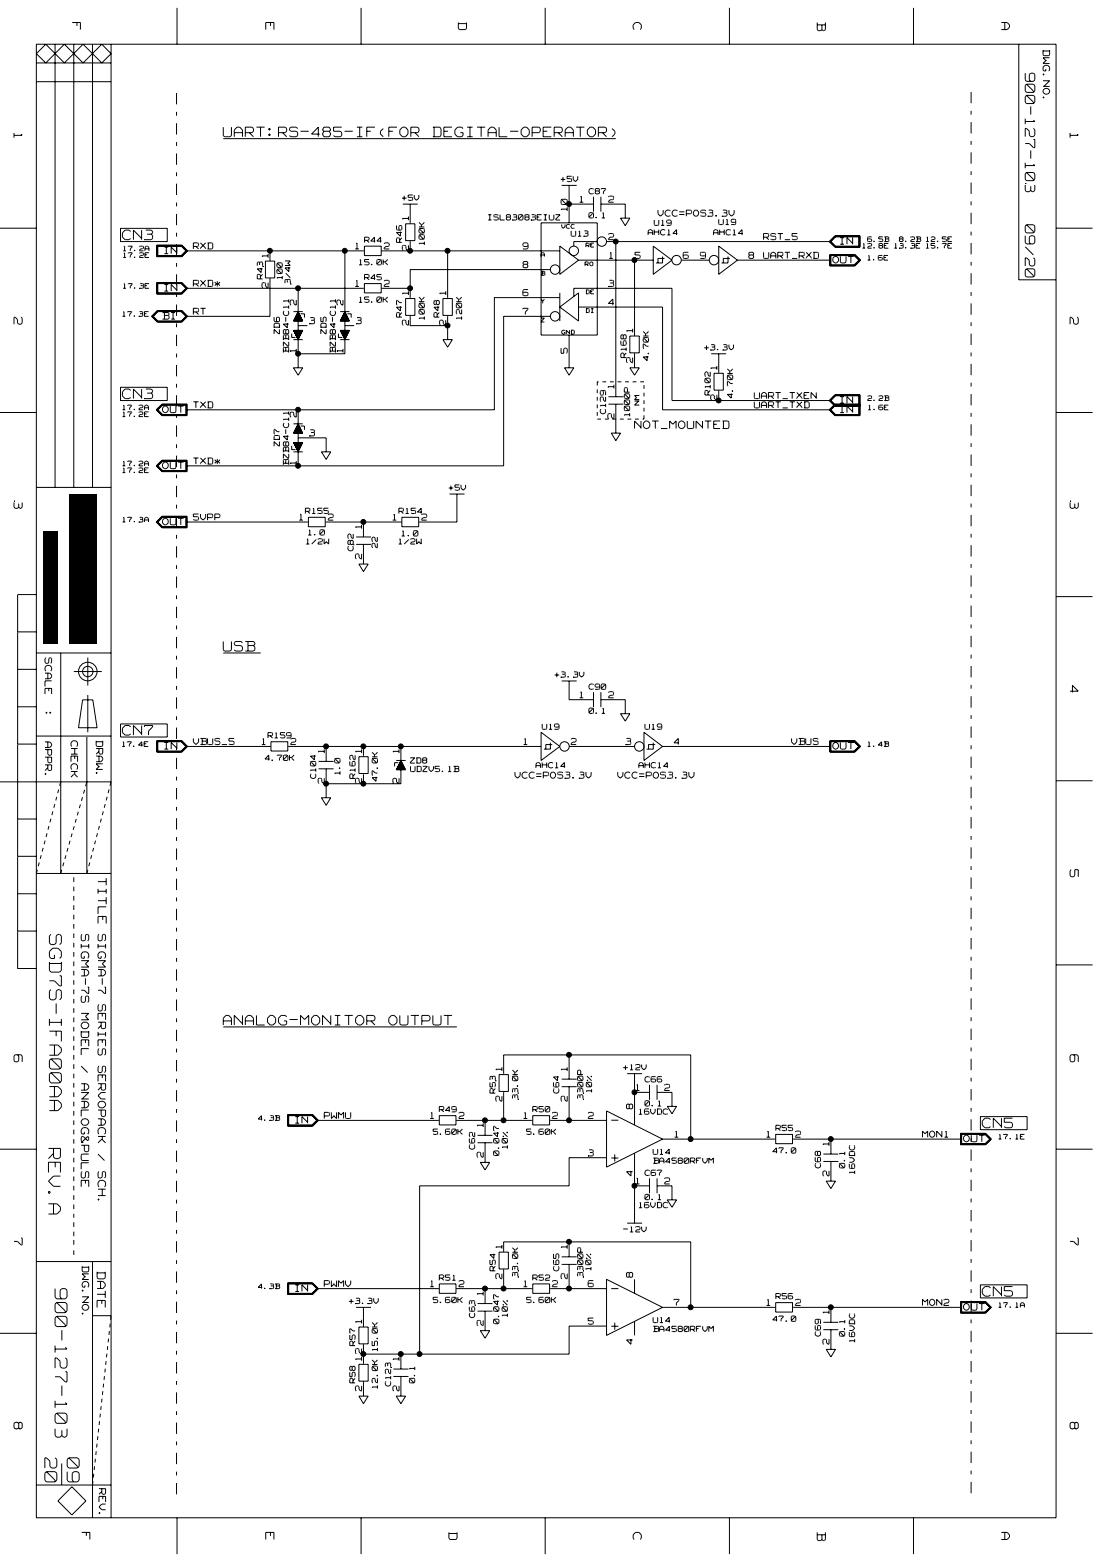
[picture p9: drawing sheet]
<svg xmlns="http://www.w3.org/2000/svg" width="297mm" height="420mm" viewBox="0 0 297 420" stroke-linecap="round" stroke-linejoin="round" font-family="sans-serif">
<defs><g id="words">
<g font-size="7.1" fill="#fff">
<text x="12.4" y="251.3" transform="rotate(90 12.4 251.3)">SGD7S-IFA00AA</text>
<text x="12.1" y="308.9" transform="rotate(90 12.1 308.9)">REV.A</text>
<text x="13.9" y="346.6" transform="rotate(90 13.9 346.6)">900-127-103</text>
<text x="11.2" y="392.1" transform="rotate(90 11.2 392.1)">20</text>
<text x="17.2" y="392.1" transform="rotate(90 17.2 392.1)">09</text>
</g>
<g font-size="5.8" fill="#fff">
<text x="275.1" y="19.7" transform="rotate(90 275.1 19.7)">900-127-103</text>
<text x="275.1" y="60.5" transform="rotate(90 275.1 60.5)">09/20</text>
</g>
<g font-size="4.9" fill="#fff">
<text x="18.8" y="6.1" transform="rotate(90 18.8 6.1)">F</text>
<text x="70.9" y="6.1" transform="rotate(90 70.9 6.1)">E</text>
<text x="122.7" y="6.1" transform="rotate(90 122.7 6.1)">D</text>
<text x="169.7" y="6.1" transform="rotate(90 169.7 6.1)">C</text>
<text x="219.2" y="6.1" transform="rotate(90 219.2 6.1)">B</text>
<text x="268.8" y="6.1" transform="rotate(90 268.8 6.1)">A</text>
<text x="3.1" y="35.8" transform="rotate(90 3.1 35.8)">1</text>
<text x="287.3" y="35.8" transform="rotate(90 287.3 35.8)">1</text>
<text x="60.1" y="37.3">UART:RS-485-IF(FOR DEGITAL-OPERATOR)</text>
<text x="32.9" y="65">CN3</text>
<text x="3.1" y="85.3" transform="rotate(90 3.1 85.3)">2</text>
<text x="287.3" y="85.3" transform="rotate(90 287.3 85.3)">2</text>
<text x="32.9" y="107.7">CN3</text>
<text x="3.1" y="134.8" transform="rotate(90 3.1 134.8)">3</text>
<text x="287.3" y="134.8" transform="rotate(90 287.3 134.8)">3</text>
<text x="60.1" y="175.6">USB</text>
<text x="287.3" y="184.4" transform="rotate(90 287.3 184.4)">4</text>
<text x="32.9" y="198.2">CN7</text>
<text x="287.3" y="233.9" transform="rotate(90 287.3 233.9)">5</text>
<text x="25.7" y="236.2" transform="rotate(90 25.7 236.2)">TITLE SIGMA-7 SERIES SERVOPACK / SCH.</text>
<text x="60.1" y="276.2">ANALOG-MONITOR OUTPUT</text>
<text x="3.1" y="283.7" transform="rotate(90 3.1 283.7)">6</text>
<text x="287.3" y="283.7" transform="rotate(90 287.3 283.7)">6</text>
<text x="264.3" y="303.9">CN5</text>
<text x="3.1" y="333" transform="rotate(90 3.1 333)">7</text>
<text x="287.3" y="333" transform="rotate(90 287.3 333)">7</text>
<text x="25.5" y="342.1" transform="rotate(90 25.5 342.1)">DATE</text>
<text x="264.3" y="349.2">CN5</text>
<text x="3.1" y="382.5" transform="rotate(90 3.1 382.5)">8</text>
<text x="287.3" y="382.5" transform="rotate(90 287.3 382.5)">8</text>
<text x="21.3" y="412.2" transform="rotate(90 21.3 412.2)">F</text>
<text x="70.9" y="412.2" transform="rotate(90 70.9 412.2)">E</text>
<text x="120.1" y="412.2" transform="rotate(90 120.1 412.2)">D</text>
<text x="169.7" y="412.2" transform="rotate(90 169.7 412.2)">C</text>
<text x="219.2" y="412.2" transform="rotate(90 219.2 412.2)">B</text>
<text x="268.8" y="412.2" transform="rotate(90 268.8 412.2)">A</text>
</g>
<text font-size="4.5" fill="#fff" x="21.3" y="251.3" transform="rotate(90 21.3 251.3)">SIGMA-7S MODEL / ANALOG&amp;PULSE</text>
<g font-size="4.2" fill="#fff">
<text x="164.5" y="313.1">+</text>
<text x="164.5" y="358.4">+</text>
</g>
<g font-size="3.9" fill="#fff">
<text x="280.1" y="13.5" transform="rotate(90 280.1 13.5)">DWG.NO.</text>
<text x="11.6" y="176.9" transform="rotate(90 11.6 176.9)">SCALE</text>
<text x="11.6" y="191.1" transform="rotate(90 11.6 191.1)">:</text>
<text x="11.6" y="199.6" transform="rotate(90 11.6 199.6)">APPR.</text>
<text x="18.6" y="199.3" transform="rotate(90 18.6 199.3)">CHECK</text>
<text x="25.4" y="199.3" transform="rotate(90 25.4 199.3)">DRAW.</text>
<text x="21.6" y="340.6" transform="rotate(90 21.6 340.6)">DWG.NO.</text>
<text x="26.1" y="400.4" transform="rotate(90 26.1 400.4)">REV.</text>
</g>
<text font-size="3.8" fill="#fff" x="170.7" y="115.7">NOT_MOUNTED</text>
<g font-size="3.7" fill="#fff">
<text x="110.4" y="59.2" transform="rotate(-90 110.4 59.2)">1</text>
<text x="153.2" y="56.7" transform="rotate(-90 153.2 56.7)">10</text>
<text x="72.7" y="69.3" transform="rotate(-90 72.7 69.3)">1</text>
<text x="110.4" y="67.4" transform="rotate(-90 110.4 67.4)">2</text>
<text x="72.7" y="77.4" transform="rotate(-90 72.7 77.4)">2</text>
<text x="80.3" y="82.1" transform="rotate(-90 80.3 82.1)">2</text>
<text x="92.8" y="82.1" transform="rotate(-90 92.8 82.1)">2</text>
<text x="110.4" y="79.3" transform="rotate(-90 110.4 79.3)">1</text>
<text x="120.5" y="79.3" transform="rotate(-90 120.5 79.3)">1</text>
<text x="110.4" y="87.5" transform="rotate(-90 110.4 87.5)">2</text>
<text x="120.5" y="87.5" transform="rotate(-90 120.5 87.5)">2</text>
<text x="170.8" y="89.4" transform="rotate(-90 170.8 89.4)">1</text>
<text x="80.3" y="94.8" transform="rotate(-90 80.3 94.8)">1</text>
<text x="92.8" y="94.8" transform="rotate(-90 92.8 94.8)">1</text>
<text x="153.2" y="95" transform="rotate(-90 153.2 95)">5</text>
<text x="170.8" y="97.6" transform="rotate(-90 170.8 97.6)">2</text>
<text x="193.4" y="99.4" transform="rotate(-90 193.4 99.4)">1</text>
<text x="165.7" y="104.5" transform="rotate(-90 165.7 104.5)">1</text>
<text x="193.4" y="107.6" transform="rotate(-90 193.4 107.6)">2</text>
<text x="80.3" y="112.2" transform="rotate(-90 80.3 112.2)">2</text>
<text x="165.7" y="112.6" transform="rotate(-90 165.7 112.6)">2</text>
<text x="80.3" y="125" transform="rotate(-90 80.3 125)">1</text>
<text x="97.8" y="142.2" transform="rotate(-90 97.8 142.2)">1</text>
<text x="97.8" y="150.4" transform="rotate(-90 97.8 150.4)">2</text>
<text x="87.8" y="202.6" transform="rotate(-90 87.8 202.6)">1</text>
<text x="97.8" y="202.6" transform="rotate(-90 97.8 202.6)">1</text>
<text x="107.9" y="202.6" transform="rotate(-90 107.9 202.6)">1</text>
<text x="87.8" y="210.7" transform="rotate(-90 87.8 210.7)">2</text>
<text x="97.8" y="210.7" transform="rotate(-90 97.8 210.7)">2</text>
<text x="107.9" y="210.7" transform="rotate(-90 107.9 210.7)">2</text>
<text x="135.6" y="288.1" transform="rotate(-90 135.6 288.1)">1</text>
<text x="153.2" y="288.1" transform="rotate(-90 153.2 288.1)">1</text>
<text x="135.6" y="296.2" transform="rotate(-90 135.6 296.2)">2</text>
<text x="153.2" y="296.2" transform="rotate(-90 153.2 296.2)">2</text>
<text x="170.8" y="298.3" transform="rotate(-90 170.8 298.3)">8</text>
<text x="130.6" y="303.1" transform="rotate(-90 130.6 303.1)">1</text>
<text x="130.6" y="311.3" transform="rotate(-90 130.6 311.3)">2</text>
<text x="223.6" y="308.2" transform="rotate(-90 223.6 308.2)">1</text>
<text x="170.8" y="316.4" transform="rotate(-90 170.8 316.4)">4</text>
<text x="223.6" y="316.4" transform="rotate(-90 223.6 316.4)">2</text>
<text x="135.6" y="335.9" transform="rotate(-90 135.6 335.9)">1</text>
<text x="153.2" y="335.9" transform="rotate(-90 153.2 335.9)">1</text>
<text x="135.6" y="344" transform="rotate(-90 135.6 344)">2</text>
<text x="153.2" y="344" transform="rotate(-90 153.2 344)">2</text>
<text x="170.8" y="343.6" transform="rotate(-90 170.8 343.6)">8</text>
<text x="130.6" y="348.4" transform="rotate(-90 130.6 348.4)">1</text>
<text x="223.6" y="353.4" transform="rotate(-90 223.6 353.4)">1</text>
<text x="97.8" y="356" transform="rotate(-90 97.8 356)">1</text>
<text x="130.6" y="356.6" transform="rotate(-90 130.6 356.6)">2</text>
<text x="97.8" y="364.2" transform="rotate(-90 97.8 364.2)">2</text>
<text x="170.8" y="361.6" transform="rotate(-90 170.8 361.6)">4</text>
<text x="223.6" y="361.6" transform="rotate(-90 223.6 361.6)">2</text>
<text x="97.8" y="366" transform="rotate(-90 97.8 366)">1</text>
<text x="107.9" y="366" transform="rotate(-90 107.9 366)">1</text>
<text x="97.8" y="374.2" transform="rotate(-90 97.8 374.2)">2</text>
<text x="107.9" y="374.2" transform="rotate(-90 107.9 374.2)">2</text>
</g>
<g font-size="3.3" fill="#fff">
<text x="226.1" y="66">IN</text>
<text x="44.2" y="68.5">IN</text>
<text x="224.1" y="71">OUT</text>
<text x="44.2" y="78.6">IN</text>
<text x="43.7" y="86.1">BI</text>
<text x="43.7" y="111.3">OUT</text>
<text x="226.1" y="108.8">IN</text>
<text x="226.1" y="111.3">IN</text>
<text x="43.7" y="126.4">OUT</text>
<text x="43.7" y="141.5">OUT</text>
<text x="44.2" y="201.8">IN</text>
<text x="224.1" y="201.8">OUT</text>
<text x="79.5" y="302.4">IN</text>
<text x="259.2" y="307.4">OUT</text>
<text x="79.5" y="347.7">IN</text>
<text x="259.2" y="352.7">OUT</text>
</g>
<g font-size="3.1" fill="#fff">
<text x="156" y="54.7">1</text>
<text x="163.7" y="54.7">2</text>
<text x="177" y="58.5">VCC=POS3.3V</text>
<text x="108.5" y="65.2" transform="rotate(-90 108.5 65.2)">R46</text>
<text x="114.6" y="65.9" transform="rotate(-90 114.6 65.9)">100K</text>
<text x="163.7" y="64.8">2</text>
<text x="205.4" y="64.8">RST_5</text>
<text x="52" y="67.3">RXD</text>
<text x="95.6" y="67.3">1</text>
<text x="103.3" y="67.3">2</text>
<text x="140.7" y="67.3">9</text>
<text x="163.9" y="69.8">1</text>
<text x="170.9" y="69.8">5</text>
<text x="183.8" y="69.8">6</text>
<text x="188.4" y="69.8">9</text>
<text x="201.4" y="69.8">8</text>
<text x="205.4" y="69.8">UART_RXD</text>
<text x="52" y="77.3">RXD*</text>
<text x="71.1" y="75" transform="rotate(-90 71.1 75)">R43</text>
<text x="76.4" y="75.1" transform="rotate(-90 76.4 75.1)">100</text>
<text x="78.5" y="76.4" transform="rotate(-90 78.5 76.4)">3/4W</text>
<text x="95.6" y="77.3">1</text>
<text x="103.3" y="77.3">2</text>
<text x="140.7" y="72.3">8</text>
<text x="163.7" y="77.3">3</text>
<text x="140.7" y="79.8">6</text>
<text x="163.7" y="82.4">4</text>
<text x="52" y="84.9">RT</text>
<text x="75.6" y="89.8" transform="rotate(-90 75.6 89.8)">ZD6</text>
<text x="83.2" y="87.4">3</text>
<text x="88.2" y="89.8" transform="rotate(-90 88.2 89.8)">ZD5</text>
<text x="95.8" y="87.4">3</text>
<text x="108.5" y="85.3" transform="rotate(-90 108.5 85.3)">R47</text>
<text x="114.6" y="86" transform="rotate(-90 114.6 86)">100K</text>
<text x="118.6" y="85.3" transform="rotate(-90 118.6 85.3)">R48</text>
<text x="124.6" y="86" transform="rotate(-90 124.6 86)">120K</text>
<text x="140.7" y="84.9">7</text>
<text x="78.1" y="94.8" transform="rotate(-90 78.1 94.8)">BZB84-C11</text>
<text x="90.7" y="94.8" transform="rotate(-90 90.7 94.8)">BZB84-C11</text>
<text x="168.9" y="96.2" transform="rotate(-90 168.9 96.2)">R168</text>
<text x="174.9" y="97" transform="rotate(-90 174.9 97)">4.70K</text>
<text x="191.5" y="106.3" transform="rotate(-90 191.5 106.3)">R102</text>
<text x="197.6" y="107.1" transform="rotate(-90 197.6 107.1)">4.70K</text>
<text x="202.9" y="107.5">UART_TXEN</text>
<text x="52" y="110">TXD</text>
<text x="163.4" y="111.3" transform="rotate(-90 163.4 111.3)">C129</text>
<text x="169.8" y="112" transform="rotate(-90 169.8 112)">1000P</text>
<text x="202.9" y="110">UART_TXD</text>
<text x="83.2" y="117.6">3</text>
<text x="52" y="125.1">TXD*</text>
<text x="75.6" y="120" transform="rotate(-90 75.6 120)">ZD7</text>
<text x="78.1" y="125" transform="rotate(-90 78.1 125)">BZB84-C11</text>
<text x="52" y="140.2">5VPP</text>
<text x="80.5" y="140.2">1</text>
<text x="88.3" y="140.2">2</text>
<text x="105.7" y="140.2">1</text>
<text x="113.4" y="140.2">2</text>
<text x="95.5" y="148.2" transform="rotate(-90 95.5 148.2)">C82</text>
<text x="101.9" y="147.4" transform="rotate(-90 101.9 147.4)">22</text>
<text x="156" y="188">1</text>
<text x="163.7" y="188">2</text>
<text x="52" y="200.6">VBUS_5</text>
<text x="70.4" y="200.6">1</text>
<text x="78.2" y="200.6">2</text>
<text x="140.9" y="200.6">1</text>
<text x="153.6" y="200.6">2</text>
<text x="168.3" y="200.6">3</text>
<text x="181.3" y="200.6">4</text>
<text x="213" y="200.6">VBUS</text>
<text x="85.4" y="209.4" transform="rotate(-90 85.4 209.4)">C104</text>
<text x="91.9" y="208.4" transform="rotate(-90 91.9 208.4)">1.0</text>
<text x="96" y="209.4" transform="rotate(-90 96 209.4)">R162</text>
<text x="138.6" y="209.6">VCC=POS3.3V</text>
<text x="166.2" y="209.6">VCC=POS3.3V</text>
<text x="102" y="210.2" transform="rotate(-90 102 210.2)">47.0K</text>
<text x="159.6" y="293.8" transform="rotate(-90 159.6 293.8)">10%</text>
<text x="171.1" y="293.6">1</text>
<text x="178.8" y="293.6">2</text>
<text x="133.7" y="294" transform="rotate(-90 133.7 294)">R53</text>
<text x="139.7" y="295.7" transform="rotate(-90 139.7 295.7)">33.0K</text>
<text x="150.8" y="294" transform="rotate(-90 150.8 294)">C64</text>
<text x="157.3" y="295.7" transform="rotate(-90 157.3 295.7)">3300P</text>
<text x="87.2" y="301.2">PWMU</text>
<text x="115.7" y="301.2">1</text>
<text x="123.4" y="301.2">2</text>
<text x="140.9" y="301.2">1</text>
<text x="148.6" y="301.2">2</text>
<text x="158.2" y="301.2">2</text>
<text x="128.1" y="309.1" transform="rotate(-90 128.1 309.1)">C62</text>
<text x="134.7" y="310.8" transform="rotate(-90 134.7 310.8)">0.047</text>
<text x="136.9" y="308.9" transform="rotate(-90 136.9 308.9)">10%</text>
<text x="158.2" y="311.2">3</text>
<text x="181.5" y="306.2">1</text>
<text x="206.2" y="306.2">1</text>
<text x="214" y="306.2">2</text>
<text x="248.2" y="306.2">MON1</text>
<text x="221.2" y="314.2" transform="rotate(-90 221.2 314.2)">C68</text>
<text x="227.7" y="314.2" transform="rotate(-90 227.7 314.2)">0.1</text>
<text x="230.4" y="315.8" transform="rotate(-90 230.4 315.8)">16VDC</text>
<text x="171.1" y="318.8">1</text>
<text x="178.8" y="318.8">2</text>
<text x="133.7" y="341.8" transform="rotate(-90 133.7 341.8)">R54</text>
<text x="150.8" y="341.8" transform="rotate(-90 150.8 341.8)">C65</text>
<text x="159.4" y="341.7" transform="rotate(-90 159.4 341.7)">10%</text>
<text x="87.2" y="346.4">PWMV</text>
<text x="115.7" y="346.4">1</text>
<text x="123.4" y="346.4">2</text>
<text x="139.7" y="343.5" transform="rotate(-90 139.7 343.5)">33.0K</text>
<text x="140.9" y="346.4">1</text>
<text x="148.6" y="346.4">2</text>
<text x="157.3" y="343.5" transform="rotate(-90 157.3 343.5)">3300P</text>
<text x="158.2" y="346.4">6</text>
<text x="181.3" y="351.5">7</text>
<text x="206.2" y="351.5">1</text>
<text x="214" y="351.5">2</text>
<text x="248.2" y="351.5">MON2</text>
<text x="128.1" y="354.4" transform="rotate(-90 128.1 354.4)">C63</text>
<text x="134.7" y="356.1" transform="rotate(-90 134.7 356.1)">0.047</text>
<text x="136.9" y="354.2" transform="rotate(-90 136.9 354.2)">10%</text>
<text x="158.2" y="356.5">5</text>
<text x="221.2" y="359.4" transform="rotate(-90 221.2 359.4)">C69</text>
<text x="227.7" y="359.4" transform="rotate(-90 227.7 359.4)">0.1</text>
<text x="96" y="362" transform="rotate(-90 96 362)">R57</text>
<text x="102" y="363.4" transform="rotate(-90 102 363.4)">15.0K</text>
<text x="230.4" y="361.1" transform="rotate(-90 230.4 361.1)">16VDC</text>
<text x="96" y="372" transform="rotate(-90 96 372)">R58</text>
<text x="112" y="372" transform="rotate(-90 112 372)">0.1</text>
<text x="102" y="373.5" transform="rotate(-90 102 373.5)">12.0K</text>
<text x="105.5" y="372.8" transform="rotate(-90 105.5 372.8)">C123</text>
</g>
<text font-size="2.8" fill="#fff" x="172.4" y="109" transform="rotate(-90 172.4 109)">NM</text>
<g font-size="2.7" fill="#fff">
<text x="150.9" y="49.1">+5V</text>
<text x="158.5" y="52.4">C87</text>
<text x="108.2" y="54.1">+5V</text>
<text x="131.4" y="59.4">ISL83083EIUZ</text>
<text x="158.5" y="58.8">0.1</text>
<text x="98.1" y="65.4">R44</text>
<text x="153.7" y="63.8">U13</text>
<text x="174.4" y="63.4">AHC14</text>
<text x="176" y="60.8">U19</text>
<text x="192" y="63.4">AHC14</text>
<text x="193.4" y="60.6">U19</text>
<text x="96.6" y="71.5">15.0K</text>
<text x="98.1" y="75.5">R45</text>
<text x="96.6" y="81.5">15.0K</text>
<text x="189.5" y="94.4">+3.3V</text>
<text x="120.7" y="132.1">+5V</text>
<text x="82.2" y="138.3">R155</text>
<text x="107.3" y="138.3">R154</text>
<text x="82.4" y="146.6">1/2W</text>
<text x="82.9" y="144.1">1.0</text>
<text x="107.3" y="146.6">1/2W</text>
<text x="108.1" y="144.4">1.0</text>
<text x="149.2" y="182.4">+3.3V</text>
<text x="158.5" y="185.6">C90</text>
<text x="145.9" y="196.4">U19</text>
<text x="158.5" y="192.1">0.1</text>
<text x="173.5" y="196.4">U19</text>
<text x="72.1" y="198.7">R159</text>
<text x="71.3" y="204.8">4.70K</text>
<text x="110.4" y="205.5">ZD8</text>
<text x="110.4" y="207.8">UDZV5.1B</text>
<text x="144.2" y="206.8">AHC14</text>
<text x="171.9" y="206.8">AHC14</text>
<text x="167.7" y="288">+12V</text>
<text x="173.5" y="291.3">C66</text>
<text x="118.2" y="299.3">R49</text>
<text x="143.3" y="299.3">R50</text>
<text x="171.9" y="299.9">16VDC</text>
<text x="173.5" y="297.7">0.1</text>
<text x="116.5" y="305.4">5.60K</text>
<text x="141.7" y="305.4">5.60K</text>
<text x="208.7" y="304.3">R55</text>
<text x="175.7" y="310.7">U14</text>
<text x="207.9" y="310.4">47.0</text>
<text x="173.5" y="316.4">C67</text>
<text x="175.8" y="313.1">BA4580RFVM</text>
<text x="173.5" y="322.9">0.1</text>
<text x="171.9" y="325.1">16VDC</text>
<text x="167.7" y="331.6">-12V</text>
<text x="118.2" y="344.6">R51</text>
<text x="143.3" y="344.6">R52</text>
<text x="93.9" y="350.9">+3.3V</text>
<text x="116.5" y="350.6">5.60K</text>
<text x="141.7" y="350.6">5.60K</text>
<text x="208.7" y="349.6">R56</text>
<text x="175.7" y="356">U14</text>
<text x="175.8" y="358.4">BA4580RFVM</text>
<text x="207.9" y="355.6">47.0</text>
</g>
<g font-size="2.4" fill="#fff">
<text x="233.4" y="65.3">6.5B</text>
<text x="241.9" y="65.3">8.2B 12.5E</text>
<text x="33.1" y="67.8">17.2A</text>
<text x="33.1" y="69.6">17.2E</text>
<text x="232.1" y="67.1">12.8E</text>
<text x="233.5" y="70.3">1.6E</text>
<text x="240.6" y="67.1">13.3E</text>
<text x="249.2" y="67.1">15.7E</text>
<text x="33.1" y="77.9">17.3E</text>
<text x="33" y="85.4">17.3E</text>
<text x="33" y="110.5">17.2A</text>
<text x="33" y="112.4">17.2E</text>
<text x="233.4" y="108">2.2B</text>
<text x="233.6" y="110.5">1.6E</text>
<text x="33" y="125.6">17.2A</text>
<text x="33" y="127.4">17.2E</text>
<text x="33" y="140.7">17.3A</text>
<text x="32.9" y="201.1">17.4E</text>
<text x="233.5" y="201.1">1.4B</text>
<text x="69.5" y="301.7">4.3B</text>
<text x="268.7" y="306.7">17.1E</text>
<text x="69.5" y="346.9">4.3B</text>
<text x="268.7" y="352">17.1A</text>
</g>
<g font-size="2" fill="#fff">
<text x="151.1" y="61.6">VCC</text>
<text x="145.6" y="69.2">A</text>
<text x="157.4" y="71.7">RO</text>
<text x="157.6" y="66.6">RE</text>
<text x="145.6" y="74.2">B</text>
<text x="145.6" y="81.7">Y</text>
<text x="157.6" y="79.2">DE</text>
<text x="145.6" y="86.8">Z</text>
<text x="157.6" y="84.2">DI</text>
<text x="151.1" y="90">GND</text>
</g>
</g></defs>
<path d="M11.6 142.9h4v30.3h-4zM18.6 133h7.5v40.1h-7.5z" fill="#000"/>
<path d="M261.3 24.7v377.3M47.5 402v-377.3" fill="none" stroke="#000" stroke-width=".27" stroke-dasharray="3 2 1 2" stroke-linecap="butt"/>
<path d="M160.7 112.7h12.6M160.7 102.7v10M173.3 112.7v-10M173.3 102.7h-12.6M9.8 235l6.5-24.7M16.3 235l7.1-24.7M23.4 235l6.5-24.7M24.9 399.5l5-45.6" fill="none" stroke="#000" stroke-width=".27" stroke-dasharray="1 1 1 1 1 1 1 1" stroke-linecap="butt"/>
<g fill="none" stroke="#000" stroke-width=".27">
<path d="M9.8 11.9h274.3v396.4h-274.3zM9.8 16.9h20.1M12.3 11.9l5 5 5.1-5 5 5 2.5-2.5-2.5-2.5-5 5-5.1-5-5 5-2.5-2.5zM14.8 11.9v119.2M19.4 6.1h2.2M19.9 11.9v119.2M20.7 6.1v.9M21.6 6.1v1.9M24.9 11.9v119.2M29.9 11.9v396.4M47.6 2.1v9.8M71.5 6.1h2.2"/>
<path d="M71.5 6.1v1.9M72.8 6.1v.9M73.7 6.1v1.9M97.2 2.1v9.8M123.3 6.1v1.5l.4 .4h1.5M123.4 6.4h2.1M125.5 6.1v1.5l-.3 .4M146.7 2.1v9.8M170.3 6.7v.9l.3 .4M171 6.1l-.7 .6M171 6.1h.9M171.9 6.1l.7 .6"/>
<path d="M172.6 6.7v.9l-.3 .4M196.3 2.1v9.8M219.9 6.1v1.9l.3 .3M219.9 6.7h2.1M220.2 8.3h.6M221.1 6.7v1.2l-.3 .4M221.2 8l.2 .3M222.1 6.1v1.9l-.6 .3M245.8 2.1v9.8M269.4 6.1h1.5M269.4 8h1.5M270.3 6.1v1.8"/>
<path d="M271 6.1l.6 .6M271.6 6.7v.6M271.6 7.3l-.6 .7M274.1 11.9v63.4h10M275.8 19.7v1.8M277.3 19.7l-.4 .4v1.4M277.4 19.7h.6M278 19.7l.4 .4v1.4M280.6 13.5v1.2M280.6 18.8l.3 .3h.5M280.6 15.5l.8 .8-.8 .8M280.6 14.7l.3 .3h1.2"/>
<path d="M280.7 17.1h1.7M280.7 15.5h1.7M280.7 13.7h1.7M280.8 19.9l-.2 .2M280.9 19.9v.2M281.4 18.6v.5M281.4 16.3h.2M281.9 17.6h-.8l-.5 .5v.7M281.9 17.6l.5 .5v.7M282.4 13.5v1.2M282.4 18.8l-.2 .3M282.4 14.7l-.2 .3"/>
<path d="M3.8 35.8v1.2M3.8 36.4h2.1M5.7 36.1l.3 .3M9.8 22h20.1M60.1 36.4l.3 .4M60.1 34.2v2.2M60.1 37.3h105.6M60.5 36.8h1.3M62.3 34.2v2.2M62.3 36.4l-.4 .4M63 36.8v-1.8l.8-.8h.7l.7 .8v1.8M63.1 35.7h2.1"/>
<path d="M67.1 35.7l1.1 1.1M68.2 35.3l-.4 .4h-1.8M68.2 34.6l-.4-.4h-1.8v2.6M68.2 34.6v.7M69 34.2h2.2M70.1 34.2v2.6M72.3 34.6h.3M72.3 34.6v.4M72.3 36.1v.3M72.3 36.1h.3M72.3 35h.3M72.3 36.4h.3"/>
<path d="M72.7 34.6v.4M72.7 36.1v.3M75 35.7h1.7M76.1 35.7l1 1.1M76.7 34.2h-1.8v2.6M76.8 34.2l.3 .4M77.1 35.3l-.3 .4M77.1 34.6v.7M77.9 34.6v.3M77.9 35l.3 .3M77.9 36.4l.3 .4M78.2 34.2l-.3 .3"/>
<path d="M78.3 34.2h1.4M78.3 36.8h1.4M78.3 35.3h1.4M79.7 34.2l.4 .4M79.7 35.3l.4 .4v.7M80.1 36.4l-.4 .4M80.9 35.3h2.2M83.8 36.1l1.8-1.9v2.6M83.9 36.1h2.1M86.8 36.8h.1M87.1 34.2l-.3 .8 .3 .3-.3 .8 .3 .7M87.2 34.2h1.4l.4 .8-.4 .3"/>
<path d="M87.2 35.3h1.4M88.6 35.3l.4 .8-.4 .7h-1.4M89.7 36.4l.4 .4M89.7 34.2v1.1M89.8 34.2h2.1M89.8 35.3h1.7l.4 .4v.7M91.9 36.4l-.4 .4h-1.4M92.7 35.3h2.2M96 34.2h1.5M96 36.8h1.5M96.8 34.2v2.5M98.7 35.3h1.1"/>
<path d="M100.9 34.2h-2.2v2.6M102.4 35.3v.7l.7 .8M103.1 34.6l-.7 .7M104.6 35.3h1.1M106.8 34.2h-2.2v2.6M108.3 34.2l-.7 .8v1l.7 .8M108.3 34.2h.7l.8 .8v1l-.7 .8h-.8M111.7 35.7l1 1.1M112.7 34.6l-.3-.4h-1.9v2.6M112.7 34.6v.7M112.7 35.3l-.4 .4h-1.7M116.5 34.2h1.7l.5 .4"/>
<path d="M116.8 34.2v2.5M118.7 36.4l-.5 .4h-1.7M118.7 34.6v1.8M119.5 36.8h2.1M119.5 35.3h1M121.6 34.2h-2.2v2.6M123.1 34.2l-.7 .8v1l.7 .8M123.1 34.2h1.1M123.1 36.8h1.1M123.9 35.7h.6l.1 .7M124.2 34.2l.4 .4M124.6 36.4l-.4 .4"/>
<path d="M125.7 34.2h1.5M125.7 36.8h1.5M126.4 34.2v2.5M128.4 34.2h2.2M129.5 34.2v2.6M131.4 35.7h2.1M132 34.2l-.7 .8v1.8M132.1 34.2h.7l.7 .8v1.8M134.3 34.2v2.6M134.3 36.8h2.2M137.2 35.3h2.2M140.9 34.2l-.7 .8v1l.7 .8"/>
<path d="M141 34.2h.7l.7 .8v1l-.7 .8h-.7M143.2 35.7h1.7M144.9 34.2h-1.7v2.6M145 34.2l.4 .4M145.4 35.3l-.4 .4M145.4 34.6v.7M146.2 35.3h1M148.3 34.2h-2.2v2.6h2.2M149.1 35.7h1.8M150.2 35.7l1.1 1.1M150.9 34.2h-1.8v2.6M150.9 34.2l.4 .4"/>
<path d="M151.3 35.3l-.4 .4M151.3 34.6v.7M152.1 35.7h2.1M152.8 34.2l-.7 .8v1.8M152.8 34.2h.7M153.5 34.2l.8 .8v1.8M155 34.2h2.2M156.1 34.2v2.6M158.7 34.2l-.7 .8v1l.7 .8M158.8 34.2h.7l.7 .8v1l-.7 .8h-.7M161 35.7h1.8M162.1 35.7l1.1 1.1"/>
<path d="M162.8 34.2h-1.8v2.6M162.8 34.2l.4 .4M163.2 35.3l-.4 .4M163.2 34.6v.7M164.7 34.6l.7 .7M165.4 36.1l-.7 .7M165.4 35.3v.8M275.8 26v1.4l.4 .5M275.8 31.9v1.5M275.8 38.6h1.1l1.1 1.1M275.8 24.5l.4 .4M275.8 21.5l.4 .4"/>
<path d="M276.1 34.5h-.3v2.2M276.2 22.6l-.4 .4v1.4M276.2 34.5l.7 .8M276.2 25.7l-.4 .3M276.2 25.7l1.8 1.7M276.2 27.9h1.8M276.2 25.7h1.8M276.2 24.9h1.8M276.2 21.9h1.8M276.9 36.4l.4 .3M276.9 35.3v1M276.9 21.5l.4 .3"/>
<path d="M277.3 28.6v2.2M277.4 36.7h.6M278 22.6l-1.8 .1 1.8 1.7M278 24.5v.3l.4-.3M278 27.5v.3M278 22.6l.4 .4v1.4M278 34.5l.4 .4v1.4M278 37.5l.4 .1v2.1h-.4M278 32.3l.4 .4h-2.5M278 25.7l.4 .3M278.4 26v1.4l-.4 .5M278.4 36.4l-.4 .3"/>
<path d="M278.4 21.5l-.4 .4M280.6 24.3v.5M280.6 20.2h.3M280.6 24.8l.6 .5h.7M280.6 23.2h1.8M280.6 21.7h1.8l-1.5 1.5M280.8 26.1h-.2v.2h.3v-.2M281.9 23.8h-.8l-.5 .5M281.9 23.8l.5 .5M282.4 24.3v.5M282.4 24.8l-.5 .5M287.9 35.8v1.2"/>
<path d="M288 36.4h2.1M289.8 36.1l.3 .3M108.2 53.3h1.2M108.2 58.8l.3 .2M108.3 58.8h1.6M108.4 54.9h4M108.8 52.7v1.2M109.8 53.7l.2 .2M109.9 58.3v.9M110 53.9h.8M110.4 54.9v5.3M110.8 53.1l.2 .2"/>
<path d="M111 53.7l-.2 .2M111 53.3v.4M111 52.5h-1.2l.1 .6h.9M111.5 52.5v.8l.5 .5M112.7 52.5v.8l-.6 .6M112.7 59.8l.7 .7v.5M114.2 59.8l-.6 .6M131.4 57.7h.8M131.4 59.2h.8M131.8 57.8v1.3M132.8 58v.1M132.8 58.2l.2 .2"/>
<path d="M132.8 59l.2 .2M133 57.7l-.1 .2M133.1 57.7h.7M133.1 59.2h.7M133.1 58.4h.7M133.9 57.7l.2 .3M133.9 58.4l.2 .2M134.1 58.6l-.2 .6M134.5 57.7v1.5M134.6 59.2h1.2M136.2 59.2h.1M136.4 57.7l-.2 .5 .2 1"/>
<path d="M136.4 57.7h.8M136.4 59.2h.8M136.4 58.4h.8M137.2 57.7l.2 .5-.2 .2 .2 .4-.2 .4M137.8 59.2h.1M138 57.7h.9l.2 .4M138.9 58.4l.2 .2M139.1 58.2l-.2 .2h-.7M139.1 58.6l-.2 .6h-.9M139.5 59l.2 .2M139.7 57.7l-.2 .3v1M139.7 57.7h.8"/>
<path d="M139.7 59.2h.8M140.5 58l-1 1M140.5 58h.2M140.5 57.7l.2 .3v1l-.2 .2M141.2 59.2h.1M141.4 57.7l-.2 .5 .2 1M141.4 57.7h.8M141.4 59.2h.8M141.4 58.4h.8M142.2 57.7l.2 .5-.2 .2 .2 .4-.2 .4M142.8 59.2h.1M143 57.7h.8"/>
<path d="M143 59.2h.8M143.2 58.4h.6M143.8 57.7l.3 .4M143.9 58.4l.2 .2M144.1 58.6l-.3 .6M144.1 58.2l-.3 .2M144.5 57.7h1.2M144.5 57.8v1.4M144.5 59.2h1.2M144.5 58.4h.6M145.6 59.9h15.1v30.2h-15.1zM146.3 57.7h.9"/>
<path d="M146.3 59.2h.9M146.7 57.8v1.3M147.8 57.7v1.3l.2 .2 1-.2v-1.3M149.5 59.1v.1M149.5 57.7h1.2M149.5 59.2h1.2M150.7 57.7l-1.2 1.3M150.9 48.3h1.2M151 53.8l.2-.2v.2M151 53.8v1l.2 .2M151 56.3l.2 .2M151 56.3h1.6"/>
<path d="M151.1 49.9h4.1M151.3 53.8l1.1 1.1M151.3 53.6h1.1M151.3 55h1.1M151.5 47.6v1.3M152.4 53.6l.2 .2M152.6 48.7l.1 .2 1.1-.2M152.6 47.4v.6M152.6 48h1l.2 .3M152.6 53.8v1l-.2 .2M152.6 47.4h1.2M152.6 55.8v.9"/>
<path d="M153.1 49.9v10M153.1 54.9h6.6M153.8 48.3v.3M154.2 47.4v.9l.6 .5M155.4 47.4v.8l-.6 .7M156 54.4h.9M156.4 52.7l-.2 .3M156.4 52.8v1.6M158.5 58.5l.1 .1M158.5 51.2v.5M158.5 57.4v1M158.5 51.8l.3 .4"/>
<path d="M158.6 57.2l-.1 .2M158.7 58.6h.7M158.7 57.2h.7M158.8 50.7l-.3 .4M158.9 50.7h.5M158.9 52.2h.5M159.4 57.4l-.9 1M159.5 57.4h.1M159.5 57.2l.2 .2M159.5 50.7l.2 .2M159.7 57.4v1.1l-.2 .1M159.7 52l-.2 .2"/>
<path d="M159.7 52.9v4M160.1 52.2h.1M160.3 58.5h.1M160.3 58.5l.1 .1M160.3 51.4l-.2-.3 .2-.4h.8l.2 .4-.2 .3M160.3 51.4l-.2 .4 .2 .4h.8l.2-.4-.2-.4M160.3 51.4h.8M160.5 58.5v.1M161.7 54.9h6.5v3.8M161.7 52.9v4M161.9 58.6h.9M162.3 57.2l-.2 .2"/>
<path d="M162.3 57.2v1.4M162.9 50.7h-1.1v.2M162.9 51l-.6 .6v.6M163 50.7v.2M163.9 52.7l-.2 .3M164 52.7h.9l.2 .3M165.1 53v.4M165.1 53.5l-.3 .2h-.6l-.5 .5v.2h1.4M167 58.7h2.5l-1.3 2zM176 59.2v1.2M177 56.5v.9M177 57.5l.7 .6"/>
<path d="M177.2 59.2v1.2M178.1 59.4l.2-.2v1.4M178.4 56.5v.9M178.4 57.5l-.7 .7M178.9 57.7l.5 .5M178.9 57v.7M179.4 59.4l.1 .6M179.4 56.5l-.5 .5M179.5 58.2h.6M179.5 56.5h.6M179.5 59.2l-.1 .2M179.6 59.2h.7"/>
<path d="M180.1 56.5l.2 .3M180.3 58l-.2 .2M180.4 59.2l.2 .2M180.6 59.9l-.2 .1M180.6 59.4v1M180.8 57.7l.6 .5h.6l.2-.2M180.8 57v.7M182.2 56.8l-.2-.3h-.6l-.6 .5M182.8 57h1.3M182.8 57.7h1.3M184.7 56.5h1.1M184.7 56.6v1.6"/>
<path d="M184.7 57.5h1.1M185.8 56.5l.3 .3M186.1 57.2l-.3 .3M186.1 56.8v.4M186.6 57.7l.5 .5h.4l.5-.5M186.6 57l.5-.5h.4l.5 .5M186.6 57v.7M188 57v.7M188.5 58l.3 .2h.9l.2-.2M188.5 56.8v.1M188.5 57l.2 .2h1l.2 .3v.4M188.6 56.7l.2-.2h.9l.2 .3"/>
<path d="M190.4 58.2h.1M190.7 56.5h.9l.2 .3M191.6 57.3l.2 .6M191.8 58l-.2 .2h-.9M191.8 57l-.2 .2h-.7M191.8 56.8v.1M192.6 58.2h.1M192.7 58h-.2v.2M192.8 58v.2M193.4 59v1.2M194.2 58.2h.1M194.5 58.2h.9"/>
<path d="M194.5 56.5h.9M194.6 59v1.2M194.7 57.2h.7M195.4 56.5l.2 .3M195.5 59.2l.2-.2v1.4M195.5 57.3l.1 .6M195.6 58l-.2 .2M195.6 57l-.2 .2M195.6 56.8v.1M196.1 57.5l.7 .6M196.1 56.5v.9M196.9 59l-.2 .2 .2 .6"/>
<path d="M196.9 59.8h.8M196.9 59h.8M197.5 56.5v.9M197.5 57.5l-.7 .7M197.7 59l.3 .2v1M197.9 59.6l-.2 .2M275.8 49.4h.1M275.8 51.2l.4 .4M275.8 43.8v1.5M275.8 49.7v1.4M275.8 48.2l.4 .4M276.2 46.4l-.4 .4v1.4"/>
<path d="M276.2 48.6h1.8M277.3 51.2l-.4 .4h-.7M277.3 40.5v2.2M277.3 50.1v1M277.3 51.2l.4 .4M277.7 51.6h.3M278 46.4h-1.8l1.8 1.8M278 48.2v.4M278 46.4l.4 .4v1.4M278 44.2l.4 .3h-2.5M278.4 51.2l-.4 .4M278.4 49.7v1.4"/>
<path d="M278.4 48.2l-.4 .4M0 61.4h9.8M32.4 61.4h12.6v3.6h-12.6zM32.9 63.8l.8 .7M32.9 62.7v1M33.1 67.5h.8M33.1 77.6h.8M33.1 69.3h.8M33.3 68.2l.2-.2v1.2M33.5 66.2l-.2 .2M33.5 76.3l-.2 .2M33.5 66.3v1.1"/>
<path d="M33.5 76.3v1.2M33.7 61.9l-.8 .8M33.7 64.5h1M33.7 61.9h1M34.5 66.2v.2M34.5 68v.2M34.5 76.3v.2M34.5 66.2h1.1l-.5 .7M34.5 68h1.1v.2M34.5 76.3h1.1l-.5 .7v.6M34.8 61.9l.3 .4M35.1 67v.5"/>
<path d="M35.1 68.7v.6M35.1 64.1l-.3 .4M35.6 68.2l-.5 .5M35.9 61.9v2.6M35.9 61.9l2.2 2.2M36.2 69.1v.2M36.2 77.4v.2M36.2 69.1h.1M36.2 77.4h.1M36.2 67.5h.1M36.2 77.6h.1M36.2 69.3h.1"/>
<path d="M36.3 67.3l-.1 .2M36.3 67.3v.2M36.3 69.1v.2M36.3 77.4v.2M37.5 77.6h.1M37.5 69.1l1.1 .2M37.7 66.2l-.2 .2M37.7 68l-.2 .2M37.7 77.6h.7M37.7 66.2h.7M37.7 76.3h.7M37.7 68h.7"/>
<path d="M37.8 76.8h.6M38.1 61.9v2.6M38.4 66.9h-.6l-.3 .6h1.1M38.4 68.7h-.5l-.4 .4M38.4 66.2l.2 .5M38.4 76.3l.2 .3M38.4 68l.2 .2M38.4 76.9l.2 .4-.2 .3M38.6 68.2v.3M38.6 66.8l-.2 .1M38.6 68.5l-.2 .2M38.6 76.7l-.2 .1"/>
<path d="M38.9 64.5h.1M39 76.3v1.3h1.1M39 66.6l.4-.4h.3l.4 .4M39 76.3h1.1M39 66.6v.9M39 68.5h.5M39 66.9h1M39 76.8h.5M39.2 64.5h1.4M39.2 61.9h1.4M39.6 63h1M40.1 68h-1.1v1.3h1.1"/>
<path d="M40.1 66.6v.9M40.7 61.9l.4 .4v.3l-.4 .4M40.7 63l.4 .4M41.1 63.4v.7l-.4 .4M42.2 76h6.7l1.6 1.6-1.6 1.5h-6.7zM42.2 65.9h6.7l1.6 1.6-1.6 1.5h-6.7zM42.3 66h6.6l1.4 1.5-1.4 1.5h-6.6zM42.3 76.1h6.6l1.4 1.5-1.4 1.4h-6.6zM42.4 76.2h6.4l1.4 1.4-1.4 1.3h-6.4zM42.4 66.1h6.4l1.4 1.4-1.4 1.3h-6.4zM42.5 66.2h6.3l1.2 1.3-1.2 1.2h-6.3zM42.5 76.3h6.3l1.2 1.3-1.2 1.2h-6.3z"/>
<path d="M44.2 66.5h1.1M44.2 76.5h1.1M44.2 78.3h1.1M44.2 68.2h1.1M44.7 66.5v1.7M44.7 76.6v1.7M46.1 76.5l1.4 1.5M46.1 66.5v1.7M46.1 76.6v1.7M46.1 66.5l1.4 1.4M47.6 66.5v1.7M47.6 76.5v1.8"/>
<path d="M50 67.5h22.6M50 77.6h48M52 65.4v1.6M52 75.4v1.6M52 65.3h1.2M52 75.4h1.2M52.1 66.3h1.1M52.1 76.4h1.1M52.7 66.3l.7 .7M52.7 76.4l.7 .6M53.2 65.3l.2 .3M53.2 75.4l.2 .7"/>
<path d="M53.4 66l-.2 .3M53.4 76.1l-.2 .3M53.4 65.6v.4M53.9 76.9v.1M53.9 65.3l1.4 1.4M53.9 75.4l1.4 1.4M55.3 66.8v.2M55.3 76.8v.2M55.3 65.3l-1.4 1.7M55.3 75.4l-1.4 1.4M55.8 65.3h1.2M55.8 67h1.2"/>
<path d="M55.8 75.4h1.2M55.8 77h1.2M56 65.4v1.5M56 75.4v1.6M57 65.3l.2 .3M57 75.4l.2 .3v1.1l-.2 .2M57.2 66.8l-.2 .2M57.2 65.6v1.1M57.8 75.9l.5 .5M58.2 76.4l-.4 .4M58.3 76.4h.4M58.5 75.7v1.3"/>
<path d="M58.8 76.4l.4 .4M59.2 75.9l-.5 .5M69.2 70.7v.8M69.2 74v1M69.2 72.3l1.1 1M69.3 72.3h1.4M69.3 75h1.4M69.4 70.4l-.2 .3M69.4 73.8l-.2 .2M69.5 70.4l.3 .3M69.5 73.8l.6 .2M69.8 70.7v.6"/>
<path d="M70.1 74v1M70.3 72.1v1.2M70.4 70.4l-.5 .2M70.5 70.4l.2 .3M70.5 68.8l.2 .2M70.5 77.2l.2 .2M70.5 76.3v.9M70.5 68.8h1.6M70.7 71.7h.1M70.7 70.7v.8M70.7 73.8l-.6 .6M71.2 76l-.7 .2"/>
<path d="M71.2 76l.3 .2M71.4 70.2h2.5v4.6h-2.5zM71.5 76.3v.6l.4 .5M72 77.4h.1M72.1 68.3v1M72.1 76v1.4M72.6 67.5h25.4M72.6 67.5v2.7M72.6 74.8v10.3h-22.6M74.5 71v.7M74.7 70.7v.2M74.7 72.4l1 1.1"/>
<path d="M74.7 72.3l-.2 .3v.8l.2 .2h1M74.8 71l.9 .9h-1l-.2-.1M74.8 72.3h.9M75.7 70.7h-1l-.2 .2M75.8 70.7l.1 .2M75.8 72.3l.1 .3v.8l-.1 .2M75.9 74.7h-1.4l.2 .2M75.9 71.8l-.1 .1M75.9 71v.7M75.9 74.3v.8M76.7 70.2h1.4l-.8 .6M76.7 75.4v.8"/>
<path d="M76.9 75.1l-.2 .3M76.9 73.5l1.2 1.2M76.9 75.1h.1M77.1 75.1l.2 .3M77.3 75.4v.6M77.5 75.1l-.2 .2M77.6 75.1h.3M77.6 70.9l.5 .5h-1.4M77.7 71.8v1.3l-1-1h1.4M77.9 75.1l.2 .3M78.1 76.4h.1M78.1 75.4v.8"/>
<path d="M80.2 77.6v6.2M92.8 67.5v16.3M95.6 67h1M95.6 77h1M96.1 65.3l-.3 .3M96.1 75.4l-.3 .3M96.1 65.4v1.5M96.1 75.4v1.6M96.6 71.2h.9M96.8 70l.2-.2v1.4M98 66.2h4.6v2.5h-4.6zM98 76.3h4.6v2.5h-4.6z"/>
<path d="M98.1 71.1l.2 .1 1-.1M98.1 63.8h1l.2 .6M98.1 63.8v1.4M98.1 69.8v.6M98.1 79.9v.6M98.1 70.4h1l.2 .3M98.1 69.8h1.2M98.1 79.9h1.2M98.7 64.7l.6 .5M98.7 74.7l.6 .6M99.3 70.7v.3M99.3 74.4l-.2-.6h-1v1.5"/>
<path d="M99.3 64.4l-.2 .2h-1M99.3 74.5l-.2 .2h-1M99.9 71.2l.2-.1-.2 .1M100.8 63.8l-1 1.1h1.2M100.8 63.8v1.4M101 74.9h-1.3l1.1-1v1.4M101.4 70l.2-.2h.8l.2 .2M101.4 70.1v.9M101.4 73.8v.7M101.4 71.1l.2 .1 1-.1M101.4 64.9h1.2M101.4 74.5h1l.2 .2"/>
<path d="M101.4 73.8h1.2M101.6 79.9h.8l.2 .2v1.1l-.2 .1h-.8l-.2-.2v-1zM102.4 70.1l-1 .9M102.4 70h.2M102.4 63.8v1.4M102.4 63.8l-1 1.1M102.6 67.5h48M102.6 77.6h7.8M102.6 74.7v.4l-.2 .2h-.8l-.2-.2M102.6 70.1v.9M103.1 69.8v1.4M103.1 79.9v1.4"/>
<path d="M103.3 76.9v.1M103.4 67h1.3M103.4 77h1.3M103.5 65.3l-.2 .3M103.5 75.4l-.2 .3M103.6 65.3h.9M103.6 75.4h.9M103.7 70.5v.2M103.7 70.7l.6 .5M103.8 66.3l-.5 .7M103.8 76.4l-.5 .4M103.8 66.3h.7"/>
<path d="M103.8 76.4h.7M104.3 69.8l-.7 .6h-.5M104.3 79.9l-.6 .6h-.6M104.5 65.3l.2 .3M104.5 75.4l.2 .7M104.7 66l-.2 .3M104.7 76.1l-.2 .3M104.7 65.6v.4M106.7 61.7l.2 .2M106.7 60.7v1M106.7 64.2v1M106.7 62.5l1 1"/>
<path d="M106.7 62.5h1.4M106.7 65.2h1.4M106.9 64l-.2 .2M106.9 64l.6 .2M106.9 61.9h1M107.3 61.7l.2 .1M107.3 60.9v.8M107.5 64.2v1M107.7 62.3v1.2M107.9 60.7l-.6 .2M107.9 60.7l.2 .2M108.1 61.7l-.2 .2"/>
<path d="M108.1 60.9v.8M108.1 64l-.5 .6M108.2 67.2l.3 .2M108.2 78.9l.3 .2M108.2 66.3v.8M108.3 78.9h1.6M108.5 66l-.3 .2M108.5 66h.4M109 66l.2 .2M109.1 60.2h2.5v4.5h-2.5zM109.2 66.9l.7 .5M109.2 66.3v.6"/>
<path d="M109.9 66v1.4M109.9 78.4v.9M110.4 64.7v2.8M112.7 61.7l.2-.2v.2M112.7 62.5l.2 .2M112.7 64.2l.2 .1M112.7 65.4l.2 .3M112.7 61h1.5M112.7 79.9l.7 .7v.5M112.7 61.7v.8M112.8 65.4h1.3M112.9 63.2v.1"/>
<path d="M112.9 63.1l-.2 .2v.8M113 61.7l1 1M113 61.5h1M113 62.7h1M113 63.4l1 .9M113 63.1h1M113 64.3h1M113.4 60.5h.2M114 61.5l.2 .2M114 63.1l.2 1M114.2 62.5l-.2 .2M114.2 64.2l-.2 .1"/>
<path d="M114.2 61.7v.8M114.2 65v.9M114.2 79.9l-.6 .6M118.3 78.9l.2 .2M118.3 78.9h1.6M119.9 78.4v.9M120.4 67.5v12.8M122.8 79.9l.6 .7M124.2 79.9l-.5 .6M140.7 72h.1M140.7 66l.2 .3h.9M140.7 65.6v.4"/>
<path d="M140.7 67h1.1M140.9 71.1l-.2 .4 .2 .5h.9M140.9 71.1h.9M141.8 65.3h-.9l-.2 .3M141.8 70.4h-.9l-.2 .4 .2 .3M141.8 78.6h-.9l-.2 .2M141.9 65.3l.2 .3M141.9 70.4l.2 .4-.2 .3 .2 .4-.2 .5M141.9 78.6l.2 .3-.2 .6M142 66.1l-.1 .2M142.1 66.8l-.2 .2M142.1 77.9h-1.2l-.2 .3v1.1l.2 .2h.9"/>
<path d="M142.1 65.6v1.1M145.6 68.2l.5-.3 .4 .3v.8M145.6 73h.8M145.6 74h.8M145.6 68.6h.8M145.9 73v1M145.9 73.4h.5M146.5 73l.1 .2-.1 .2M146.5 73.4l.1 .2M146.6 73.7v.2M146.6 73.9l-.1 .1M148.1 72.5h-37.7v7.8"/>
<path d="M150.6 66.2l5.1 3.8-5.1 3.8zM150.6 78.8v7.6M151.1 60.4v.6M151.1 61l.4 .4M152 60.4v.6M152 61l-.4 .4M152.4 60.7v.4M152.4 61.1l.3 .3M152.7 60.4l-.3 .3M152.7 60.4l.5 .1M153.2 61.3l-.5 .1M153.6 60.7v.4"/>
<path d="M153.6 61.1l.3 .3M153.7 62.1v1.3l.1 .1M153.9 63.5h.7M153.9 60.4l-.3 .3M154 60.4l.5 .1M154.4 79.8v-2.2h26.4v30.1h42.8M154.5 61.3l-.5 .1M154.9 62.1v1.3l-.2 .1M155.5 63.5h.9M155.7 70h20.1M156 62.1l-.3 .2M156 62.1v1.4"/>
<path d="M157 63.5h.1M157.2 62.1h.8l.2 .2M157.4 70.4h.7l.2 .2-.1 .5h-.8M157.4 70.5v1M157.6 78h.8M157.6 79h.8M157.6 65.4h.8M157.6 65.4v1.1M157.7 66h.7M157.8 78v1M157.9 71.1l.4 .4M158.1 62.8l.1 .5-.2 .2h-.8"/>
<path d="M158.1 66.1l.4 .4M158.2 62.4v.1M158.2 62.5l-.2 .2h-.6M158.4 78v1M158.4 65.4l.1 .2M158.5 65.6l-.1 .4M158.7 71.2l.3 .3M158.9 78h.9M158.9 65.4v1.1h.9M158.9 78v1h.9M158.9 65.4h.9M159 78.4h.3"/>
<path d="M159 70.4l-.3 .3v.5M159 65.9h.3M159 70.4h.2M159 71.5h.2M159.3 70.4l.3 .3v.5M159.6 71.2l-.3 .3M160.7 65h-6.3v1.2M163.2 65h60.4M163.7 77h.1M163.7 64.3v.2h1.4M163.9 62.8l-.2 .3M163.9 69.5h1"/>
<path d="M164 62.8h.9l.2 .7M164 75.4h.9l.2 .4M164.2 68.1l.2-.2v1.6M164.9 76.2l.2 .2M165.1 76.4l-.2 .6h-.9M165.1 75.9l-.2 .2h-.7M165.1 63.5l-.2 .3h-.7l-.5 .5M165.7 65v41.7M170.7 70v20.4M170.9 69.3l.2 .2M170.9 67.9v.7M170.9 68.6h1.1"/>
<path d="M170.9 67.9h1.4M171.1 69.5h.9M172 68.6l.3 .2M172.3 68.9l-.3 .6M174.4 62.6h1.2M174.8 61.8l-.4 .4v1M174.8 61.8h.3l.5 .4v1M175.8 66.2l5 3.8-5 3.8zM176 60.5l.2 .1M176 61.8v1.4M176.1 62.4h1.1M176.2 60.6h.8"/>
<path d="M177.2 60.5l-.2 .1M177.2 61.8v1.4M177.7 62.8l.4 .4 .8-.2M177.9 60.6h.8M178.3 69v1.7h-1.8M178.8 69.5h-1.8v1.2M178.9 62l-.2-.2h-.6l-.4 .4v.6M179.4 60.6h.9M179.5 63.2h.9M179.6 60h.7M180 61.8l-.3 .2M180 61.8v1.4"/>
<path d="M180.6 60.5l-.2 .1M181.1 62.8h1.1M182 61.8v1.4M182 61.8l-1 1M183.3 70h7.5M183.9 68.8l.1-.2h1l.2 .2M185.2 67.9h-1.2l-.2 .3v1.1l.3 .2h.9l.2-.6M188.4 68.6l.2 .2M188.4 69.5h1.2M188.6 67.9l-.2 .6M188.7 68.8h.9M188.7 67.9h.9"/>
<path d="M189.6 67.9l.2 .2v1.2l-.2 .2M189.8 68.6l-.2 .2M192 62.6h1.2M192.7 61.8h-.3l-.4 .4v1M192.8 61.8l.4 .4v1M193.4 66.2l5 3.8-5 3.8zM193.4 60.2l.1 .2M193.6 60.4h.8M193.6 61.8v1.4M193.7 62.4h1.1M194.6 60.2l-.2 .2M194.9 61.8v1.4"/>
<path d="M195.2 60.4h.9M195.3 62.8l.4 .4h.6M195.9 69v1.7h-1.8M196.3 61.8h-.6l-.4 .4v.6M196.3 61.8l.3 .2M196.4 69.5h-1.8v1.2M196.6 63l-.3 .2M196.7 60.4h1M197.1 63.2h.9M197.6 61.8l-.2 .2M197.6 61.8v1.4M198 60.2l-.3 .2"/>
<path d="M198.4 70h25.2M198.7 62.8h1.2M199.6 61.8v1.4M199.6 61.8l-1 1M201.4 69.5h.1M201.6 68.6l-.2 .4 .3 .5h.9M201.7 68.6h.9M202.6 67.9h-1l-.2 .4 .2 .3M202.6 67.9l.2 .4-.2 .3 .2 .4-.2 .5M205.4 67.9v1.4l.3 .2M205.4 62.8h1.2M205.4 62.9v1.6"/>
<path d="M205.5 63.8h1.1M205.7 69.5h.9M206.2 63.8l.6 .7M206.6 62.8l.2 .7M206.8 63.5l-.2 .3M206.8 67.9v1.4l-.2 .2M207.3 63.1v.1M207.3 69.5v-1.1l.5-.5h.4l.5 .4v1.2M207.3 63.3l.3 .2h.9l.2 .3M207.4 63l.2-.2h.9l.2 .3M207.4 68.8h1.3M208.7 63.8l-.2 .7h-.9l-.3-.2"/>
<path d="M209.3 62.8h1.4M209.3 68.8h1.1M209.9 62.9v1.6M210 68.9l.7 .6M210.4 67.9h-1.1v1.6M210.4 67.9l.3 .6M210.7 68.6l-.3 .2M211.2 64.5h1.4M211.2 67.9h1.4M211.8 67.9v1.6M213.1 64.3l.2 .2M213.1 69.5h1.4"/>
<path d="M213.1 62.8v.7M213.1 63.5h1.1M213.1 62.8h1.4M213.4 64.5h.8M214.3 63.5l.2 .3M214.5 63.8l-.2 .7M215.7 68.9l.7 .6M216.4 68.6l-.2 .2h-1.1M216.4 68.5l-.2-.6h-1.2v1.6M216.9 69.3v.2M216.9 67.9l1.4 1.4M218.3 69.3v.2"/>
<path d="M218.3 67.9l-1.4 1.4M218.8 69.5h1.2M218.8 67.9h1.2M219 67.9v1.6M220 67.9l.2 .2v1.2l-.2 .2M223.3 68.5h6.7l1.6 1.5-1.6 1.5h-6.7zM223.4 68.5h6.6l1.4 1.5-1.4 1.5h-6.6zM223.4 65l1.3-1.4h6.5v2.7h-6.5zM223.4 68.6h6.5l1.3 1.4-1.3 1.4h-6.5zM223.6 68.7h6.2l1.3 1.3-1.3 1.2h-6.2zM224.1 70.2l.5 .5h.4l.6-.5M224.1 70.2v-.7l.5-.5h.4l.6 .5v.7"/>
<path d="M224.7 63.4h6.7v3.1h-6.7l-1.6-1.5zM224.7 63.5h6.6v2.9h-6.6l-1.4-1.4zM224.8 63.7h6.3v2.5h-6.3l-1.2-1.2zM226.1 63.9h1M226.1 65.7h1M226.1 69v1.4M226.1 70.5l.3 .2M226.6 64v1.7M227.6 70.5l-.3 .2h-.9M227.6 69v1.4M227.9 63.9l1.5 1.5M227.9 64v1.7"/>
<path d="M228.2 69h1.5M228.9 69v1.7M229.4 63.9v1.8M232.1 66.8h.7M232.2 65.7l.3-.2v1.2M233.4 64.8l.9 .2M233.4 66.6v.2M233.5 66.8h1M233.5 70h.7M233.8 66.2l-.4 .4M233.8 66.2h.5M233.8 68.7l-.2 .2"/>
<path d="M233.8 68.7v1.2M234.3 65.5l-.9 .2M234.3 64.3l-.8 .1M234.3 65.5l.2 .2M234.3 64.3l.2 .1M234.5 64.5v.3M234.5 65.7v.3M234.5 66l-.2 .2M234.5 63.7h-.9l-.2 1.1M234.5 64.8l-.2 .2M235.1 64.8l.1 .2zM235.1 66.6l.1 .2-.1-.2"/>
<path d="M235.1 69.8v.2M235.2 69.8v.2M236.3 69.8l.2 .2 .9-.2M236.3 68.9v.9M236.3 69.4l.9-.1 .2 .1M236.4 66.8h.1M236.4 64.8l.2 .2M236.4 63.7v.6M236.5 64.3l1 .1M236.5 63.7h1M236.6 65.5l-.2 .4 .2 .1-.2 .4 .2 .4M236.6 65.5h.7l.2 .4-.2 .1"/>
<path d="M236.6 66h.7M237.3 66l.2 .4-.2 .4h-.7M237.4 69.5v.3M237.4 68.7h-.9l-.2 .2M237.5 64.8l-.9 .2M237.5 64.5v.3M237.8 68.7l.1 1.3h1M237.8 68.7h1.1M237.9 69.3h.5M237.9 63.7h1.1l.2 .4M238 66.8h1M238 66h.5"/>
<path d="M238.3 63.8v1.1M238.3 64.3h.7l.2 .1M239 65.5h-1.1v1.3M239.2 64.8l-.2 .2h-1.1M239.2 64.1l-.1 .1M239.2 64.5v.3M240.6 66.8h.7M240.8 65.7l.2-.2v1.2M241.9 65h.1M241.9 66.8h.1M242.1 63.7l-.2 .4 .2 .2-.2 .3 .2 .4M242.1 65h.7"/>
<path d="M242.1 66.8h.7M242.1 63.7h.7M242.1 64.3h.7M242.1 65.5h.7M242.3 66h.5M242.8 63.7l.2 .4-.2 .2 .2 .3-.2 .4M242.8 65.5l.2 .2M242.9 66.1l.1 .1M243 65.7l-.2 .3M243 66.3v.2M243 66.6l-.2 .2M243.6 65l.2-.2-.1 .2"/>
<path d="M243.6 66.6h.2l-.1 .2M243.6 66.6v.2M245 66.8h.1M245 63.9l.2-.2 .9 .2-.2 .5h-.5M245 65h1.1M245.2 65.5l.9 .2M245.3 64.4l-.3 .6M245.9 66.1l.2 .1M246.1 65.7l-.2 .3h-.6M246.1 66.3v.2M246.1 66.6l-.9 .2M246.5 63.7h1.1l.1 .4"/>
<path d="M246.5 66.8h1.1M246.5 66h.5M246.8 63.8v1.1M246.8 64.3h.8l.1 .1M247.6 65.5h-1.1v1.3M247.7 64.1l-.1 .1M247.7 64.5v.3M247.7 64.8l-.1 .2h-1.1M249.2 65h.7M249.2 66.8h.7M249.3 65.7l.3-.2v1.2M249.6 63.7l-.3 .2"/>
<path d="M249.6 63.8v1.1M250.5 65.5v.5M250.5 66.6l.2 .2M250.5 65h1.1M250.5 66l1.1 .2M250.5 65.5h1.1M250.7 63.7l-.2 .2M250.7 63.7l.9 .2-.2 .5h-.5M250.8 64.4l-.3 .6M251.6 66.6l-.9 .2M251.6 66.3v.2M252.2 66.6h.1"/>
<path d="M252.2 66.6v.2M252.2 65h.1M252.2 66.8h.1M252.3 64.8l-.1 .2M252.3 64.8v.2M252.3 66.6v.2M253.5 64.8l.2 .2 .9-.2M253.5 63.7v.6M253.5 65.5v.2M253.6 64.3l1 .1M253.6 63.7h1M253.6 65.5h1"/>
<path d="M254.1 66.3v.5M254.6 65.7l-.5 .5M254.6 64.5v.3M254.6 65.5v.2M255 63.7h1.1M255 63.8v1.2M255.1 65h1M255.1 66.8h1M255.1 66h.5M255.1 64.3h.5M256.1 65.5h-1.1v1.3M275.8 69.3h.3"/>
<path d="M275.8 63.4v1.8M275.8 69.4v2.1M275.8 72.7v1.4M275.8 74.1l.4 .4M275.8 66.4l2.2 2.2M275.8 65.2l.4 .4M275.8 62.3l.4 .4M276.2 60.5l-.4 .3v1.4M276.2 69.3l.7 .8v1M276.2 72.3l-.4 .3M276.2 62.7h1.8M276.2 72.3h1.8"/>
<path d="M276.2 72.3l1.8 1.8M276.2 74.5h1.8M276.2 65.6h1.8M276.9 71.2l.4 .3M276.9 65.2l.4 .4M277.3 63.4l-.4 .4v1.4M277.4 63.4h.6M277.4 71.5h.6M278 60.5h-1.8l1.8 1.7M278 62.3v.3l.4-.3M278 74.1v.4M278 60.5l.4 .3v1.4"/>
<path d="M278 63.4l.4 .4v1.4M278 72.3l.4 .3M278 69.3l.4 .4M278.4 69.7v1.4M278.4 72.7v1.4M278.4 74.1l-.4 .4M278.4 71.2l-.4 .3M278.4 65.2l-.4 .4M284.1 61.4h9.9M3.8 85.3h.2l.7 .6v.9l.3 .4M3.8 85.3v1.9M5.7 85.3l.3 .3v1.2l-.3 .4h-.6"/>
<path d="M33 85.1h.7M33.4 83.8l-.3 .2M33.4 83.9v1.1M34.3 83.8v.2M34.4 83.8h1M35.4 84l-.5 .6v.5M35.4 83.8v.2M36 85l.2 .1M36 84.9h.2M36.2 84.9v.2M37.3 85.1h.1M37.5 83.8h.7l.2 .4"/>
<path d="M38.3 84.4l.1 .5-.2 .2h-.7M38.4 84.2l-.7 .2M38.9 83.9v1.2h1.1M38.9 83.8h1.1M38.9 84.4h.5M41.1 85.1l1.3-1.4h6.4l1.4 1.4-1.4 1.3h-6.4zM42.3 83.5h6.6l1.6 1.6-1.6 1.6h-6.6l-1.5-1.6zM42.4 83.6h6.5l1.4 1.5-1.4 1.4h-6.5l-1.5-1.4zM42.5 83.8h6.3l1.2 1.3-1.2 1.3h-6.3l-1.3-1.3zM43.7 84.1h1.5M43.7 85.9h1.5M44.2 84.1v1.7"/>
<path d="M44.3 84.8h.9M45.3 84.1l.2 .3-.2 .4 .2 .3M45.5 85.1v.5M45.5 85.6l-.2 .3M46.1 84.1h1M46.1 85.9h1M46.6 84.1v1.7M52 83v1.6M52 82.9h1.2M52.1 83.9h1.1M52.7 83.9l.7 .7M53.2 82.9l.2 .7"/>
<path d="M53.4 83.7l-.2 .2M53.9 82.9h1.4M54.6 83v1.6M73.7 86.4l.3 .1M73.7 85.3v1M73.7 88.6v1.2M73.7 88.6l1.3 1.2M73.8 88h1.3M74 87l-.3 .2v1M74 87h1l.2 .2v1M74.4 86.4l.1 .1M74.4 85.6v.7"/>
<path d="M74.6 85.3l-.2 .2M74.6 85.3l.6 .2M75.1 89.8h.1M75.2 86.4l-.2 .1h-1M75.2 85.6v.7M75.2 88.6v1.2M76.2 80.9l.3 .3M76.2 82.6l.3 .2M76.2 88.8l.5-.2 .2 .2 .4-.2 .4 .2M76.2 89.7l.5 .1 1-.1M76.2 88.9v.7M76.2 92v1.2"/>
<path d="M76.2 87.2l1.1 1M76.2 91.9l1.3 1.3M76.3 91.1h1.3M76.3 82.6h1.3M76.3 87.2h1.4M76.3 80.9h1.3M76.3 94.4h1.3M76.5 83.7l-.3 .2v.6l.5 .4h.6l.4-.4-.2-.8M76.6 90l-.4 .3v1.2M76.6 93.4l-.4 .2v1.2M76.7 90l.1 .2M76.7 93.4l.1 .2"/>
<path d="M76.9 85.3v1.2M76.9 88.9v.7M77.1 90l-.2 .3v.8M77.1 93.4l-.2 .2v.8M77.1 90l.6 .3v1.2M77.1 93.4l.6 .2v1.2M77.3 87v1.1M77.7 89.8h.1M77.7 91.9l-.1 1.3M77.7 80.5v.9M77.7 82.2v.8M77.7 88.9v.7"/>
<path d="M78.3 80.7l-.2 .2v1l.2 .2M78.4 80.7l.6 .2v.7l.5 .5M78.5 89.7v1.1h1M79 98.9h2.4l-1.2 2zM79 88.9h2.4l-1.2 2.5zM79 91.4h2.4M79 83.8h2.4M79 88.9h2.4M79 86.2h2.4M79 86.3h2.4M79 89h2.4M79 86.1h2.4"/>
<path d="M79.1 89.1h2.2M79.1 86h2.2M79.1 86.1h2.2M79.2 89.3h2M79.2 85.9h2M79.2 89.2h2M79.2 89.4h2M79.2 89.5h2M79.2 85.7h2M79.3 89.6h1.8M79.3 85.6h1.8M79.3 89.7h1.8"/>
<path d="M79.4 89.7h1.6M79.4 85.4h1.5M79.4 85.5h1.6M79.5 89.8h1.4M79.5 85.3h1.4M79.5 89.9h1.4M79.5 85.2h1.4M79.5 90.1h1.4M79.5 85.1h1.4M79.5 90h1.4M79.6 85.1h1.2M79.6 90.1h1.2"/>
<path d="M79.6 90.2h1.2M79.6 85h1.2M79.6 84.9h1.2M79.6 90.3h1.2M79.7 94.4h-1.6l.2 .2M79.7 80.7v1.4h-.2M79.7 90.4h1M79.7 84.8h1M79.7 93.9v.9M79.8 90.5h.8M79.8 84.8h.8M79.8 84.6h.8"/>
<path d="M79.8 84.7h.8M79.8 90.7h.8M79.8 84.5h.8M79.8 90.6h.8M79.9 84.5h.6M79.9 90.7h.6M79.9 84.4h.6M80 90.9h.4M80 84.3h.4M80 90.8h.4M80 84.2h.4M80.1 91.1h.2"/>
<path d="M80.1 84.1h.2M80.1 91h.2M80.1 91.2h.2M80.1 84h.2M80.1 91.3h.2M80.1 83.9h.2M80.2 86.4v2.5M80.2 91.4v7.5M80.2 83.8l1.2 2.6h-2.4zM80.2 87.6h2.5M80.9 84.4h1v1M83.2 87.1h.1"/>
<path d="M83.5 85.4h.9M83.5 87.1h.9M83.7 86.1h.7M84.4 85.4l.2 .5M84.5 86.2l.1 .6-.2 .3M84.6 85.9l-.2 .2M86.3 85.3v1.2h.7v-.9M86.3 88.6v1.2M86.3 88.6l1.3 1.2M86.4 88h1.3M86.5 87l-.2 .2v1M86.6 87h1l.2 1.2"/>
<path d="M87 85.5l.2-.2 .6 .2M87.6 89.8h.2M87.8 85.6v.7M87.8 88.6v1.2M87.8 86.4l-.2 .1M88.8 80.9l.2 .3M88.8 82.6l.2 .2M88.8 88.8l.4-.2 .3 .2 .4-.2 .4 .2M88.8 89.7l.4 .1 1.1-.1M88.8 88.9v.7M88.8 92v1.2M88.8 87.2l1.1 1"/>
<path d="M88.8 91.9l1.3 1.3M88.9 91.1h1.3M88.9 82.6h1.3M88.9 87.2h1.4M88.9 80.9h1.3M88.9 94.4h1.3M89 83.7l-.2 .2v.6l.5 .4h.5M89.2 90l-.4 .3v1.2M89.2 93.4l-.4 .2v1.2M89.2 90l.2 .2M89.2 93.4l.2 .2M89.5 85.3v1.2"/>
<path d="M89.5 88.9v.7M89.7 90l-.2 .3v.8M89.7 93.4l-.2 .2v.8M89.7 90l.6 .3v1.2M89.7 93.4l.6 .2v1.2M89.9 87v1.1M90.1 83.7l.2 .8-.4 .4M90.3 89.8h.1M90.3 91.9l-.2 1.3M90.3 80.5v.9M90.3 82.2v.8M90.3 88.9v.7"/>
<path d="M90.6 94.4l.3 .2M90.7 94.4h1.5M90.9 80.7l-.3 .2v.9l.3 .3M90.9 80.7l.7 .2v.7l.5 .5h.2v-1.4M91.1 89.7v1.1h1M91.5 88.9h2.5l-1.2 2.5zM91.5 91.4h2.5M91.5 83.8h2.5M91.6 88.9h2.4M91.6 86.2h2.4M91.6 86.3h2.4M91.6 89h2.3"/>
<path d="M91.6 86.1h2.3M91.7 89.1h2.2M91.7 86h2.2M91.7 86.1h2.2M91.7 89.3h2.2M91.7 85.9h2.2M91.7 89.2h2.2M91.8 89.4h2M91.8 85.9h2M91.8 89.3h2M91.8 89.5h1.9M91.8 85.7h1.9"/>
<path d="M91.9 89.6h1.8M91.9 85.6h1.8M91.9 85.6h1.7M91.9 89.7h1.7M92 89.7h1.6M92 85.4h1.5M92 85.5h1.6M92 89.8h1.5M92 85.3h1.5M92.1 85.3h1.4M92.1 89.9h1.4M92.1 85.2h1.4"/>
<path d="M92.1 90.1h1.3M92.1 85.1h1.3M92.1 90h1.3M92.2 85.1h1.2M92.2 90.1h1.2M92.2 90.2h1.2M92.2 85h1.2M92.2 84.9h1.1M92.2 90.3h1.1M92.3 90.4h1M92.3 84.8h1M92.3 93.9v.9"/>
<path d="M92.3 90.5h.9M92.3 84.8h.9M92.4 90.5h.8M92.4 84.6h.8M92.4 84.7h.8M92.4 90.7h.7M92.4 84.5h.7M92.4 90.6h.7M92.5 84.5h.6M92.5 90.7h.6M92.5 84.4h.6M92.5 90.9h.5"/>
<path d="M92.5 84.3h.5M92.5 90.8h.5M92.6 84.2h.4M92.6 90.9h.4M92.6 84.3h.4M92.6 91.1h.3M92.6 84.1h.3M92.6 91h.3M92.7 91.2h.2M92.7 84h.2M92.7 84.1h.2M92.7 91.3h.1"/>
<path d="M92.7 83.9h.1M92.8 91.4v3.8h-12.6M92.8 83.8l1.2 2.6h-2.5zM92.8 86.4v2.5M92.8 87.6h2.5M93.5 84.4h1v1M95.8 87.1h.1M96.1 85.4h.8M96.1 87.1h.8M96.3 86.1h.6M96.6 81.3h.9M96.8 80.1l.2-.2v1.4"/>
<path d="M97 85.4l.2 .5M97.2 85.9l-.2 .3 .2 .6-.2 .3M98.1 80.5h1l.2 .2M99.3 80.8l-.2 .5-1-.1M99.9 81.2h.2l-.2 .1M99.9 81.2v.1M102.6 80.1l-1.2 1M103.7 80.6v.1M103.7 80.8l.6 .5M106.7 82h.2M106.7 84.3v1M106.7 82.6l1 1.1"/>
<path d="M106.7 85.3h1.4M106.7 82.6h1.4M106.9 80.8h-.2v1.2M106.9 84.1l-.2 .2M106.9 84.1l.6 .2M106.9 80.8l.7 .6h.5M107.5 84.3v1M107.7 82.4v1.2M108.1 84.1l-.5 .6M108.2 87.3l.3 .2M108.2 86.4v.8M108.5 86.1l-.3 .2"/>
<path d="M108.5 86.1h.4M109 86.1l.2 .2M109.1 80.3h2.5v4.5h-2.5zM109.2 87l.7 .5M109.2 86.4v.6M109.9 86.1v1.4M110.4 84.8v2.8h10M112.7 81.8l.2-.2v.2M112.7 81.2h1.5M112.7 82.6l.2 .2M112.7 84.3l.2 .2M112.7 85.6l.2 .2"/>
<path d="M112.7 81.8v.8M112.7 83.5v.8M112.8 85.6h1.3M112.9 83.3v.2M112.9 83.3l-.2 .2M113 83.3h1M113 83.5l1 1h-1M113 81.8l1 1M113 81.6h1M113 82.8h1M113.4 80.6h.2M114 81.6l.2 .2"/>
<path d="M114 83.3l.2 .2M114.2 82.6l-.2 .2M114.2 84.3l-.2 .2M114.2 81.8v.8M114.2 83.5v.8M114.2 85.1v.9M116.8 84.3v1h1.4M116.8 81l.4-.2 .2 .2 .4-.2 .4 .2M116.8 81.8l.4 .2 1-.2M116.8 81v.8M117 84.1l-.2 .2M117 84.1l.6 .2"/>
<path d="M117.4 81v.8M117.6 84.3v1M117.8 82.4v1.2M118.2 82h.1M118.2 81v.8M118.2 82.6h-1.4l1 1.1M118.2 84.1l-.6 .6M118.3 86.4v.8M118.3 87.3l.2 .2M118.5 86.1l-.2 .2M118.6 86.1h.4M119 86.1l.3 .2"/>
<path d="M119.2 91.4h2.5l-1.3 2zM119.2 80.3h2.5v4.5h-2.5zM119.3 87l.6 .5M119.3 86.4v.6M119.9 86.1v1.4M120.4 84.8v6.6M122.8 81.2h1.4M122.8 81.8l.2-.2v.2M122.8 82.6l.2 .2M122.8 84.3l.2 .2M122.8 85.6l.2 .2M122.8 81.8v.8"/>
<path d="M122.8 83.5v.8M122.8 85.6h1.4M123 83.3l-.2 .2M123 83.3h.4M123 81.6h1M123 82.8h1M123 81.8l1 1M123.4 83.3l.2 .2M123.4 80.6v.5M123.4 80.6h.2M123.6 83.5v.6M123.6 84.1l.4 .4"/>
<path d="M124 81.6l.2 .2M124.2 82.6l-.2 .2M124.2 83.3l-.1 1.2M124.2 81.8v.8M124.2 85.1v.9M140.7 82.9v.3M140.7 82.9h1.3M141.4 83.9v.7M142 83.2l-.6 .7M142.1 82.9v.3M145.6 80.5l.4 .4M145.6 85.6h.8"/>
<path d="M145.6 86.6h.9M146 81v.6M146.5 80.5l-.5 .5M146.5 85.6l-.9 .9M148.1 85.1h-12.6v40.2h-85.5M150.6 80.1h-17.6v30.1h-83M150.6 82.6l5.1-3.8v7.6zM151 95h.7M151 93.6v1.4M151.1 89.6l.3 .3M151.4 88.8l-.3 .3v.4M151.5 88.8l.5 .2"/>
<path d="M151.7 93.9v1.1M151.7 89.5h.3M151.9 98.9h2.5l-1.3 2zM152 89.5l-.1 .4h-.4M152.4 93.6l-.7 .3M152.4 88.8l.8 .9M152.4 88.9v1M152.4 93.6l.2 .3M152.6 94.8l-.2 .2M152.6 93.9v.9M153.1 90.1v8.8M153.2 88.8v1.1"/>
<path d="M153.6 88.8h.8l.1 .2M153.8 88.9v.9M154.5 89l-.1 .9h-.8M155.7 82.6h22.6v27.6h45.3M157.6 84.1h.8M157.6 83h.8M157.8 83.1v.9M158.4 83l.1 .9M158.5 83.9l-.1 .2M159 84.1h.7M159 83h.7M159.3 83.1v.9"/>
<path d="M165.1 81.6h-1.4l1.2-1.2v1.7M167 90.2l.5-.2 .2 .2 .4-.2 .4 .2M167 91.1l.5 .1 1-.1M167 91.7v1l1.3 .2 .2-1-.6-.2M167 93.9l.3 .2M167 90.3v.7M167.1 93.9h1.3M167.1 96.2h1.4M167.6 95l-.6 .2v1M167.7 95l.2 .2v.9M167.7 90.3v.7M167.9 91.7l-.2 .2v.8l.2 .1"/>
<path d="M168.5 91.2h.1M168.5 90.3v.7M168.5 93.5v.9M168.5 95l-.6 .5M168.6 88.9l.2 .3M168.6 97.4l.2 .2M168.6 96.4v.9M168.6 88.9h1.6M168.8 96.2l-.2 .2M168.9 96.2h.3M169.3 96.2l.2 .2M169.5 98.9h2.5l-1.3 2z"/>
<path d="M169.5 90.4h2.5v4.5h-2.5zM169.5 97.1l.7 .5M169.5 96.4v.7M170.2 88.4v1M170.2 96.2v1.3M170.7 94.9v4M173.1 91.9l.2 .1M173.1 92.5h.2M173.1 92.5v1.2h.2M173.1 90.4h1.4M173.1 91.1v.7M173.1 89.2l.6 .6"/>
<path d="M173.3 90.8v.2M173.3 90.8l-.2 .2M173.3 90.8h1M173.3 91.1l1 .9h-1M173.3 92.5l.6 .6M173.7 89.8v.5M173.7 89.8h.2M173.9 93.1h.6M174.1 95.8v1.2l-1-1h1.4M174.3 90.8l.2 .2M174.3 95h.2M174.3 95v.2l.2-.2"/>
<path d="M174.5 91.9l-.2 .1M174.5 91.1v.7M174.5 89.2l-.6 .5M189.5 93.6h1.2M190.1 92.9v1.2M191.1 94.1h.1M191.3 95.2h4.1M191.3 94.1h.8M191.3 92.7h.8M191.5 93.3h.6M192.2 92.7l.2 .2M192.4 93.1l-.2 .3 .2 .2"/>
<path d="M192.4 93v.1M192.4 93.6l-.2 .5M192.8 99h-1.6l.3 .2M192.9 98.5v.9M193 94h.1M193 94l.1 .1M193.2 94v.1M193.4 95.2v5.2M194.4 94.1h.1M194.6 94.1h.8M194.6 92.7h.8M194.8 93.3h.6"/>
<path d="M195.5 92.7l.2 .2M195.7 93.1l-.2 .3 .2 .2M195.7 93v.1M195.7 93.6l-.2 .5M195.7 99.2l.6 .7v.5M196.1 92.7v.8M196.1 93.6l.6 .5M196.4 99.9h.2M197.1 99.2l-.5 .6M197.4 92.7v.8M197.4 93.6l-.7 .5M287.9 85.3h.3"/>
<path d="M287.9 85.3v1.9M288.2 85.3l.6 .7v.9l.4 .3M289.2 87.2h.6M289.8 85.3l.3 .3v1.2l-.3 .4M0 111h9.8M32.4 104.2h12.6v3.5h-12.6zM32.9 105.5v1l.8 .7M33 110.2h.7M33 112.1h.7M33.4 109l-.3 .1M33.4 110.8l-.3 .2M33.4 109v1.2"/>
<path d="M33.4 110.8v1.2M33.7 104.6l-.8 .8M33.7 107.2h1M33.7 104.6h1M34.3 109v.1M34.3 110.8v.2M34.4 109h1M34.4 110.8h1M34.8 104.6l.3 .4M35.1 106.9l-.3 .3M35.4 109.2l-.5 .5v.5M35.4 111l-.5 .5v.6"/>
<path d="M35.4 109v.1M35.4 110.8v.2M36 110.1h.2M36 110.1l.2 .1M36 111.9l.2 .2M36 111.9h.2M36.2 110.1v.1M36.2 111.9v.2M37.3 109.1l.2-.1 .9 .1M37.3 111l.9-.2 .2 .2-.2 .5h-.5M37.3 110.1v.1M37.3 111.9v.2"/>
<path d="M37.4 110.2h1M37.4 112.1h1M37.7 109.7l-.4 .4M37.7 111.5l-.4 .4M38.1 106.8l-2.2-2.1v2.5M38.1 104.6v2.6M38.4 109.2l-.2 .5h-.5M38.9 107.2h.1M38.9 110.2v-.9l.3-.3h.3l.5 .3v.9M38.9 110.8v1.3h1.1M38.9 110.8h1.1M38.9 109.7h1"/>
<path d="M38.9 111.3h.5M39.2 107.2h1.4M39.2 104.6h1.4M39.6 105.7h1M40.7 104.6l.4 .4M40.7 105.8l.4 .4v.6l-.4 .4M41.1 105.1v.3M41.1 105.4l-.4 .3M42.2 110.2l1.4-1.4h6.6v2.9h-6.6zM43.6 108.7h6.7v3.1h-6.7l-1.6-1.6zM43.7 108.9h6.4v2.7h-6.4l-1.4-1.4zM43.7 109h6.3v2.5h-6.3l-1.2-1.3z"/>
<path d="M43.7 109.7l.6-.5h.4l.6 .5M43.7 110.5l.6 .5h.4l.6-.5M43.7 109.8v.6M45.3 109.8v.6M45.8 109.2v1.5l.3 .3h.9M47.3 109.2v1.5l-.2 .3M47.9 109.2h1.5M48.6 109.3v1.7M52 108.1h1.4M52.7 108.1v1.6M53.9 109.6v.1M53.9 108.1l1.4 1.4"/>
<path d="M55.3 109.5v.2M55.3 108.1l-1.4 1.4M55.8 109.7h1.2M55.8 108.1h1.2M56 108.1v1.6M57 108.1l.2 .2v1.2l-.2 .2M73.7 115.5h.3M73.7 115.5v1.2h.3M73.7 118.8v1.2M73.7 118.8l1.3 1.2M73.8 118.2h1.3M74 117.1l-.3 .2v1.1"/>
<path d="M74 117.1h1l.2 .2v1.1M74 115.5l.6 .6M74.6 116.1h.6M75.2 118.8l-.1 1.2M76.2 111.1l.3 .2M76.2 112.8l.3 .2M76.2 119l.5-.2 .2 .2 .4-.2 .4 .2M76.2 119.8l.5 .2 1-.2M76.2 119v.8M76.2 117.3l1.1 1.1M76.3 111.1h1.3M76.3 112.8h1.3"/>
<path d="M76.3 117.3h1.4M76.5 113.8l-.3 .2v.6l.5 .4h.6l.4-.4-.2-.8M76.9 115.5v1.2M76.9 119v.8M77.3 117.1v1.2M77.7 110.7v.8M77.7 112.4v.8M77.7 119v.8M78.3 110.8l-.2 .3v.9l.2 .2M78.4 110.8l.6 .2v.7M78.5 119.9v1h1M79 119h2.4l-1.2 2.5z"/>
<path d="M79 114h2.4M79 119.1h2.4M79 116.4h2.4M79 119.3h2.4M79 116.3h2.4M79 119.2h2.4M79 111.8l.5 .4M79.1 119.3h2.2M79.1 116.2h2.2M79.2 119.4h2M79.2 116.1h2M79.2 116.2h2"/>
<path d="M79.2 119.5h2M79.2 116h2M79.2 119.6h2M79.2 115.9h2M79.3 119.8h1.8M79.3 115.8h1.8M79.3 115.7h1.8M79.4 115.6l1.6 .1M79.5 120h1.4M79.5 119.9h1.5M79.5 115.5h1.4M79.5 115.4h1.4"/>
<path d="M79.5 115.3h1.4M79.6 115.2h1.2M79.6 115.1h1.2M79.7 110.8v1.4h-.2M79.7 115h1M79.8 114.9h.8M79.8 115h.8M79.8 114.8h.8M79.8 114.7h.8M79.9 114.6h.6M79.9 114.7h.6M80 114.5h.4"/>
<path d="M80 114.6h.4M80 114.4h.4M80.1 114.3h.2M80.1 114.2h.2M80.1 114.1h.2M80.2 117.8h7.6v3.7M80.2 114l1.2 2.5h-2.4zM80.2 110.2v3.8M80.2 116.5v2.5M80.9 114.6h1v1M83.2 117.3h.1M83.5 115.6h.9"/>
<path d="M83.5 117.3h.9M83.7 116.3h.7M84.4 115.6l.2 .4M84.5 116.4l.1 .2M84.6 116.6l-.2 .7M84.6 116.1l-.2 .2M161.5 106.1l.2 .2M161.5 107.8l.2 .2M161.5 109.1l.2 .2M161.5 105.3v.8M161.5 107v.8M161.5 110.3v.6"/>
<path d="M161.5 110.9l.4 .4M161.5 109.1h1.4M161.7 105.1l-.2 .2M161.7 106.8l-.2 .2M161.7 110.1l-.2 .2M161.8 105.1h.9M161.8 106.8l.5 .2M162 111.3h.5M162.2 105.1l.1 .2M162.3 106.1l-.5 .2M162.3 105.3v.8M162.3 107v.6"/>
<path d="M162.3 107.6l.5 .4M162.8 105.1l.1 .2M162.8 110.1l.1 .2M162.9 106.8l-.1 1.2M162.9 105.3v1M162.9 108.6v.9M162.9 110.3v.6M162.9 110.9l-.3 .4M163.5 104l.3 .2M163.5 112.4l.3 .2M163.5 111.5v.9M163.6 104h1.5"/>
<path d="M163.7 106.7h4M163.7 108.7h4M163.8 111.3l-.3 .2M163.8 111.3h.4M164.3 111.3l.2 .2M164.5 116.5h2.5l-1.3 2zM164.5 112.2l.7 .4M164.5 111.5v.6M165.2 103.5v1M165.2 111.3v1.3M165.7 108.7v7.8M168 109.4l.2-.1v.1"/>
<path d="M168 108.6l.2 .2M168 109.5v.8l.2 .1M168 111.5l.2 .3M168 104.5v1M168 107.8v.8M168 111.5h1.4M168 105.5h1.4M168.2 104.3l-.2 .2M168.2 106.1v-.1l-.2 .1v.8l.2 .2M168.2 107.6v.2M168.2 107.6l-.2 .2M168.2 104.3h.4"/>
<path d="M168.2 105.9h1l.2 .3v.8l-.2 .1h-1M168.2 107.6h1l.2 .2M168.2 109.2h1l.2 .2M168.2 108.8h1M168.2 106.2l1 .9M168.2 107.8l1 1M168.2 109.5l1 .9M168.6 104.3l.2 .2M168.8 104.5v1M169.4 108.6l-.2 .2M169.4 109.5v.8l-.2 .1h-1M169.4 107.8v.8"/>
<path d="M169.4 111.1v.9M170.7 106.4l.6 .5-.6 .6M170.7 107.9h1.3M170.8 109h1.2M170.8 106.4h1.2M170.8 107.5h1.2M171.8 107.9l-1.1 1.1M172.4 115l-1.7-1.7v2M172.5 113.2v2.1M173.1 114.7l.6 .6h.5l.6-.6M173.1 113.9v.8M173.1 113.8l.6-.6h.5l.6 .6"/>
<path d="M174.8 113.9v.8M175.5 113.2h1.7M176.3 113.3v2M177.8 115.3h1.8M181 114.1l-.8-.8v2M181 114.1l.9-.8v2M182.5 114.7l.6 .6M182.5 113.9v.8M183.1 113.2l-.6 .6M183.1 115.3h.5M183.1 113.2h.5M183.7 113.2l.6 .6"/>
<path d="M184.3 113.9v.8M184.3 114.7l-.6 .6M184.9 115l.3 .3h1.1l.3-.3M184.9 113.2v1.8M186.6 113.2v1.8M189 115l-1.7-1.8v2.1M189 113.2v2.1M189.7 101.1l.2 .2M189.7 102.8l.2 .2h1l.2-.2M189.7 102.7v-.8l.2-.2h1l.2 1M189.7 100.3v.8M189.7 113.2h1.7"/>
<path d="M189.9 101.8l1 1.1M190.2 100l-.5 .2M190.2 105l-.5 .2v1.1h1.4M190.3 100l.2 .2M190.3 105l.2 .2v1M190.5 100.3v.5M190.5 113.3v2M190.5 100.9l.4 .4M191.1 104h-1.4l.2 .2M191.1 100l-.1 1.3M191.1 103.6v.8M191.1 105l-.6 .6"/>
<path d="M191.2 107.4l.3 .2M191.2 106.5v.9M191.9 106.2l-.7 .2M191.9 106.2l.3 .2M192.1 114.1h.8M192.1 100.4h2.5v4.5h-2.5zM192.2 106.5v.6M192.2 107.1l.5 .5M192.7 107.6h.2M192.9 106.2v1.4M193.4 104.9v2.8M193.8 113.2l-1.8 .1 .1 2h1.7"/>
<path d="M194.4 113.2h1.4l.3 .3M194.6 113.3v1.9M195.7 101.9l.3 .2h1l.1-.2M195.7 102.5h.2M195.7 103.8h.2M195.7 100.5h1.4M195.7 101.1v.8M195.7 102.6v1.1M195.9 100.9v.2M195.9 100.9l-.2 .2M196 100.9h1l.1 .2M196 101.1l.9 1"/>
<path d="M196 102.6l.6 .6M196.1 115l-.3 .3h-1.4M196.1 113.6v1.4M196.6 103.2h.5M196.8 105.9v1.2l-1.1-1h1.4M197 105.1h.1M197 105.1v.2M197.1 105.1l-.1 .2M197.1 101.1v.8M202.9 107l.3 .2M202.9 108.1v1.4l.3 .2M202.9 105.6v1.4"/>
<path d="M203.2 109.7h.9M203.2 107.2h.9M204.3 107l-.2 .2M204.3 108.1v1.4l-.2 .2M204.3 105.6v1.4M204.9 106.6h1.3M204.9 109.1h1.3M205.3 105.6l-.4 .4v1.2M205.3 108.1l-.4 .5v1.1M205.4 105.6h.3l.5 .4v1.2M205.4 108.1h.4l.4 .5v1.1M206.8 109.1h1.1l.3-.7-.3-.3h-1.1v1.6"/>
<path d="M207.5 106.6l.7 .6M207.5 109.1l.7 .6M208.2 105.9l-.3 .7h-1.1M208.2 105.8l-.3-.2h-1.1v1.6M208.7 105.6h1.4M208.7 108.1h1.4M209.3 105.6v1.6M209.3 108.1v1.6M210.6 109.7h1.4M210.6 107.2h1.4M212.5 105.6h1.4M212.5 108.1h1.4"/>
<path d="M213.1 105.6v1.6M213.1 108.1v1.6M214.4 107.1v.1M214.4 109.6v.1M214.4 105.6l1.3 1.4M214.4 108.1l1.3 1.4M215.8 107v.2M215.8 109.5v.2M215.8 105.6l-1.4 1.4M215.8 108.1l-1.4 1.4M216.3 109.7h1.2M216.3 108.1h1.2"/>
<path d="M216.4 106.3h.6M216.4 107.2h1.3M216.5 108.1v1.6M217.5 108.1l.2 .2v1.2l-.2 .2M217.7 105.6h-1.4v1.6M219.6 107l-1.4-1.4v1.6M219.6 105.6v1.6M223.6 107.7l1.2-1.2h6.3v5h-6.3l-1.2-1.3M223.6 107.7l1.2 1.3M224.8 109h6.3M224.8 109l-1.2 1.2M226.1 111h1"/>
<path d="M226.1 106.7h1M226.1 108.5h1M226.6 106.7v1.7M226.6 109.3v1.7M227.9 106.7v1.8M227.9 106.7l1.5 1.5M229.4 110.7l-1.5-1.4v1.7M229.4 106.7v1.8M229.4 109.2v1.8M231.2 108.9h-6.5l-1.3 1.3 1.3 1.4h6.5v-5.3h-6.5l-1.3 1.4 1.3 1.4h6.5M231.3 108.8h-6.6l-1.4 1.4 1.4 1.5h6.6v-5.4h-6.6l-1.4 1.4 1.4 1.5h6.6M231.4 108.7h-6.7l-1.6 1.5 1.6 1.6h6.7v-5.6h-6.7l-1.6 1.5 1.6 1.6h6.7"/>
<path d="M233.4 107.6v.1M233.5 107.7h1M233.6 110.2h.7M233.8 107.2l-.4 .4M233.8 107.2h.5M234 109l-.2 .1M234 109v1.2M234.3 106.5l-.9 .1M234.3 106.5l.2 .1M234.5 106.7v.3M234.5 107l-.2 .2M235.1 110.1l.1 .1-.1-.1"/>
<path d="M235.1 107.6l.1 .1-.1-.1M236.4 109.2v.9l.2 .1M236.4 107.6v.1M236.5 107.7h1M236.6 109.5l-.1 .1M236.6 109l-.2 .1M236.6 106.5l-.2 .1M236.6 109h.9M236.6 109.5h.7l.2 .2v.4l-.2 .1h-.7M236.6 106.5l.9 .1M236.8 107.2l-.4 .4M237.5 106.7v.3"/>
<path d="M237.5 107l-.7 .2M237.9 109h1.1M237.9 106.5h1.1l.2 .1M237.9 109v1.2M238 110.2h1M238 109.5h.5M238.3 106.5v1.2M238.3 107h.7l.2 .5-.2 .2h-1.1M239.2 106.7v.1M239.2 106.8l-.1 .2M284.1 111h9.9M3.8 134.8h.1"/>
<path d="M3.8 136.4l.3 .3M3.8 135.2v1.2M4.1 136.7h.6M5 136.4l-.3 .3M5 135.5v.9M5 136.4l.3 .3M6 136.4l-.6 .3M6 135.2v1.2M9.8 131.1h20.1M33 125.3h.7M33 127.1h.7M33.1 139.3l.3-.1v1.2"/>
<path d="M33.4 124l-.3 .2M33.4 125.9l-.3 .1M33.4 124.1v1.2M33.4 125.9v1.2M34.3 124v.2M34.3 125.9v.1M34.3 139.2v.1M34.4 124h1M34.4 139.2h1M34.4 125.9h1M34.9 139.9v.5M35.4 124.2l-.5 .6v.5"/>
<path d="M35.4 126.1l-.5 .5v.5M35.4 139.4l-.5 .5M35.4 124v.2M35.4 125.9v.1M35.4 139.2v.1M36 125.2l.2 .1M36 127l.2 .1M36 125.1h.2M36 127h.2M36.2 125.1v.2M36.2 127v.1M37.3 124.2l.9-.2 .2 .2-.2 .6h-.5"/>
<path d="M37.3 126l.9-.1 .2 .2-.2 .5h-.5M37.3 125.2v.1M37.3 127v.1M37.4 125.3h1M37.4 127.1h1M37.5 139.2l.9 .1M37.7 124.8l-.4 .3M37.7 126.6l-.4 .4M38.3 139.7l.1 .2M38.4 139.4l-.2 .3h-.5M38.4 139.9v.3M38.9 125.3v-.9l.3-.4h.3l.5 .4v.9"/>
<path d="M38.9 139.5l.3-.3h.3l.5 .3M38.9 125.9v1.2h1.1M38.9 139.6v.8M38.9 125.9h1.1M38.9 124.8h1M38.9 139.9h1M38.9 126.4h.5M40 139.6v.8M42 125.3l1.6-1.5h6.7v3.1h-6.7zM42.2 125.3l1.4-1.4h6.6v2.9h-6.6zM42.3 125.3l1.4-1.3h6.4v2.7h-6.4zM42.5 125.3l1.2-1.2h6.3v2.5h-6.3z"/>
<path d="M43.6 138.9h6.7v3.1h-6.7l-1.6-1.6zM43.6 138.9h6.6v3h-6.6l-1.4-1.5zM43.7 139.1h6.4v2.7h-6.4l-1.4-1.4zM43.7 139.2h6.3v2.5h-6.3l-1.2-1.3zM43.7 125.6l.6 .5h.4l.6-.5M43.7 140v.7l.6 .5h.4l.6-.6v-.6M43.7 124.8v.7M43.7 124.8l.6-.5h.4l.6 .5M43.7 139.9l.6-.5h.4l.6 .5M45.3 124.8v.7M45.8 124.3v1.5l.3 .3h.9M45.8 139.4v1.5l.3 .3h.9"/>
<path d="M47.3 124.3v1.5l-.2 .3M47.3 139.4v1.5l-.2 .3M47.9 124.3h1.5M47.9 139.4h1.5M48.6 124.3v1.8M48.6 139.4v1.8M52 139.7l.2 .2h1M52 138.3v.7M52 123.2h1.4M52.1 139h1.1M52.1 138.3h1.3M52.7 123.2v1.6"/>
<path d="M53.2 139l.2 .2M53.4 139.7l-.2 .2M53.4 139.3v.4M53.9 138.3v.9M53.9 139.2l.7 .7M53.9 123.2l1.4 1.4M55.3 124.6v.2M55.3 138.3v.9M55.3 123.2l-1.4 1.6M55.3 139.2l-.7 .7M55.8 138.3v1.6M55.8 138.3h1.2"/>
<path d="M55.8 123.2h1.2M55.8 124.8h1.2M55.9 139.2h1.1M56 123.2v1.6M57 138.3l.2 .2M57 123.2l.2 .2M57.2 138.6l-.2 .6M57.2 124.6l-.2 .2M57.2 123.5v1.1M57.8 138.3v1.6M57.8 138.3h1.1M57.8 123.7l.5 .5"/>
<path d="M57.8 139.2h1.1M58.2 124.2l-.4 .4M58.3 124.2h.4M58.5 123.4v1.4M58.8 124.2l.4 .4M59 138.3l.2 .2M59.2 138.6l-.2 .6M59.2 123.7l-.5 .5M76.2 122.1v1.2M76.2 123.8v1.2M76.2 122.1l1.3 1.2M76.3 121.3h1.3"/>
<path d="M76.3 124.6h1.3M76.6 120.2l-.4 .2v1.3M76.6 123.6l-.4 .2M76.7 120.2l.1 .2M76.7 123.6l.1 .1M76.9 123.8v.8M77.1 120.2l-.2 .2v.8M77.1 123.6l-.2 .2M77.1 120.2l.6 .2v1.3M77.1 123.6l.6 .2M77.7 120h.1M77.7 122.1l-.1 1.2"/>
<path d="M77.7 123.8v1.2M79 121.5h2.4M79.5 120.1h1.4M79.5 120.2h1.4M79.6 120.3h1.2M79.6 120.4h1.2M79.7 124.5h-1.6l.2 .3M79.7 120.6h1M79.7 124v1M79.8 120.7h.8M79.8 120.6h.8M79.8 120.9h.8"/>
<path d="M79.8 120.8h.8M79.9 120.9h.6M80 121h.4M80 121.1h.4M80.1 121.2h.2M80.1 121.4h.2M80.1 121.3h.2M80.1 121.5h.2M80.2 121.5v3.8M80.5 139.9h1M81 138.3l-.2 .2M81 138.3v1.6"/>
<path d="M82.2 136.7h.9M82.2 136.7v1.4M82.2 137.5h.9M82.8 137.6l.6 .5M83 139.2h4.5v2.5h-4.5zM83.2 136.7l.2 .2M83.4 137.3l-.2 .2M83.4 136.9v.4M84 138.1h.8M84.4 136.7l-.2 .2M84.4 136.7v1.4M85.5 138l.1 .1"/>
<path d="M85.7 138.1h.7M86.5 137.3l.2 .6M86.5 121.5h2.5l-1.2 2.1zM86.7 136.7h-1.2v.6h.9M86.7 138l-.2 .1M87.1 138l.2 .1 1-.1M87.1 136.7v.6M87.2 137.3h.9l.2 .6M87.2 136.7h1.1M88.3 139.7v.2M88.3 139.9h1.4M88.5 138.3l-.2 .2"/>
<path d="M88.5 138.3h.9M88.7 139.2l-.4 .5M88.8 139.2h.6M89.5 138.3l.2 .2M89.7 138.6l-.2 .6M105.7 139.9h.9M106.1 138.3l-.2 .2M106.1 138.3v1.6M107.3 136.7v1.4M107.3 136.7h1M107.4 137.5h.9M107.9 137.6l.6 .5"/>
<path d="M108.1 139.2h4.5v2.5h-4.5zM108.3 136.7l.2 .2M108.5 137.3l-.2 .2M108.5 136.9v.4M109.1 138.1h.9M109.6 136.7l-.3 .2M109.6 136.7v1.4M110.6 138l.2 .1M110.8 138.1h.8M111.6 137.3l.2 .6M111.8 138l-.2 .1M111.8 136.7h-1.2l.1 .6h.9"/>
<path d="M113.3 136.7v1.4M113.3 136.7l-1 1.1h1.2M113.4 139.7v.2M113.5 139.9h1.3M113.6 138.3l-.2 .2M113.7 138.3h.9M113.9 139.2l-.5 .5M113.9 139.2h.7M114.6 138.3l.2 .2M114.8 138.6l-.2 .6M120.7 131.3h1.3M120.9 132.9h4.1"/>
<path d="M121.3 130.6v1.3M122.4 131.7l.2 .2M122.4 130.4v.7M122.4 131.1h1M122.4 130.4h1.2M122.6 131.9h.8M122.9 132.9v7.5h-10.3M123.4 131.1l.2 .6M123.6 131.7l-.2 .2M124 131.3l.6 .5M124 130.4v.8M125.3 130.4v.8"/>
<path d="M125.3 131.3l-.7 .6M287.9 134.8h.1M287.9 136.4l.3 .3h.6M287.9 135.2v1.2M288.8 136.7l.4-.3 .6 .3M289.2 135.5v.9M290.1 135.2v1.2M290.1 136.4l-.3 .3M4.7 159.9h5.1M33 140.4h.7M36 140.3l.2 .1M36 140.3h.2"/>
<path d="M36.2 140.3v.1M37.3 140.4h.1M38.4 140.3l-.9 .1M50 140.4h33M82.4 146.3h.8M82.8 144.9l-.2 .2M82.8 144.9v1.4M82.9 143.9h.9M83.4 142.5l-.3 .2M83.4 142.5v1.4M84.6 143.8h.2M84.6 143.8v.1"/>
<path d="M84.6 143.9h.2M84.8 143.8v.1M85.1 145.1l-1.2 1.2M85.5 145.1l.2-.2h.8l.2 .2M85.5 146.2v.1M85.6 146.3h1.1M85.9 145.8l-.4 .4M86.2 142.5l-.1 .2v1.1l.1 .1M86.3 143.9h.7M86.3 142.5h.7M86.7 145.2v.3M86.7 145.5l-.2 .3h-.6"/>
<path d="M87 142.7l-.9 1M87.1 142.7h.1M87.1 142.5l.2 .2v1.1l-.2 .1M87.2 144.9v1.4M87.5 140.4h20.6M87.8 145.8l-.6 .5M87.8 145.5v.2M87.8 145.8l.6 .5M88.4 144.9v1.4M93.6 145.5l.4-.2 .2 .2 .5-.2 .3 .2M93.6 146.3l.4 .2 1-.2M93.6 145.5v.8"/>
<path d="M93.6 147.8l.4 .4h.6l.4-.4M93.8 146.9l-.2 .3v.5M94.2 143.6l-.6 .2v.9l.2 .2M94.2 143.6l.2 .2v.6M94.2 145.5v.8M94.4 144.5l.5 .4M94.9 146.9l.1 .8M94.9 144.9h.1M95 146.5h.1M95 143.6v1.2M95 145.5v.8M95.8 144.4h4"/>
<path d="M95.8 146.4h4M95.9 149l-.3 .2v1l.3 .2M95.9 149l.7 .2v.7M96.6 151.7h2.5l-1.3 2.1zM96.6 149.9l.5 .5M97.2 141.7h-1.6l.3 .2M97.3 149v1.4h-.2M97.3 141.2v1M97.8 140.4v4M97.8 146.4v5.3M100.1 145.5l.2 .2M100.1 144.7v.8"/>
<path d="M100.3 144.5l-.2 .2M100.3 146.1l-.2 .3v.8l.2 .2M100.3 144.5l.6 .2M100.3 146.1l.6 .2v.6l.6 .5M100.9 144.7v.6M101.5 144.5v1.2l-.6-.4M101.5 146.1v1.2M107.3 146.3h.8M107.7 144.9l-.2 .2M107.7 144.9v1.4M108.1 144.2h.8M108.5 142.7l-.2 .3"/>
<path d="M108.5 142.8v1.3M109.7 144h.2l-.1 .2M109.7 144.1v.1M110 145.1l-1.2 1.2M110.4 146.2v.1M110.5 146.3h1.2M111.2 143l.2-.3h.8l.2 .3M111.2 144l.2 .2 1-.2M111.2 143v1M111.4 144.9h-.8l-.2 .2M111.4 145.8h-.5l-.5 .4M111.5 144.9l.2 .2"/>
<path d="M111.7 145.2v.3M111.7 145.5l-.2 .3M112.1 144.9v1.4M112.2 143l-.9 1M112.2 143h.2M112.4 143v1M112.6 145.8l-.5 .5M112.7 145.5v.2M112.7 145.8l.6 .5M113.3 144.9v1.4M4.7 160v10h5.1M4.7 170.1v9.9h5.1"/>
<path d="M9.8 175.6h20.1M12.1 177.2v.9M12.1 179.5v.7M12.1 178.2l.3 .2h.5l.2-.2M12.4 176.9l-.3 .3M13.1 177.2v.9M13.3 179h-.6l-.6 .5M13.4 176.9l-.3 .3M13.4 179l.5 .5M13.4 176.9h.2M13.7 177l.2 .2M13.9 177.2v.9"/>
<path d="M13.9 179.5v.7M13.9 178.2l-.3 .2M16.3 175.6v59.4M23.6 176.9v7.5M60.1 174.8l.3 .3M60.1 175.6h10M60.1 172.6v2.2M60.5 175.1h1.3M62.3 172.6v2.2M62.3 174.8l-.4 .3M63 172.9v.4M63 173.3l.4 .4"/>
<path d="M63 174.8l.4 .3M63.4 172.6l-.3 .3M63.4 172.6h1.4l.4 .3M63.4 173.7h1.4l.4 .3M65.2 174.1v.7M65.2 174.8l-.4 .3h-1.4M66 172.6h2.2M66 175.1h2.2M66.7 172.6v2.5M66.8 173.7h1.4M68.2 172.6l.4 .3M68.2 173.7l.4 .3"/>
<path d="M68.6 173v.3M68.6 174.1v.7M68.6 173.3l-.4 .3M68.6 174.8l-.4 .3M284.1 160.5h9.9M4.7 180.1v10h5.1M4.7 190.2v10h5.1M9.8 198h20.1M12.1 186.7v-1.5h1.7l.1 1.5M12.1 199.6h1.2M12.1 182.6h1.2M12.1 181.1h1.2"/>
<path d="M12.1 180.3l.3 .2M12.4 191.6h.2M12.6 191.6v.3l-.2-.3M12.9 181.1v1.4M12.9 199.6v1.4M13.1 185.2v.7M13.4 191.6h.2M13.4 199.6l.5 .5M13.4 181.1l.5 .5M13.6 191.6v.3h-.2v-.3M13.9 183.1l-1.8 .1v1.5M13.9 181.6v.4"/>
<path d="M13.9 182.1l-.5 .5M13.9 180.3l-.3 .2M19.1 199.8v.7l.2 .3M19.6 199.3l-.5 .5M19.6 199.3h.7M19.9 180.6h7.5M20.4 199.3l.5 .5M20.9 199.8v.7l-.3 .3M22.2 188.3h2.8l1.1 7.4h-5zM23.4 198.2v36.8M23.6 186.9v10.1M25.9 199.3v1.2l.2 .3"/>
<path d="M25.9 199.5h1.7M27.6 199.3v1.2l-.3 .3h-1.1M32.4 194.7h12.6v3.5h-12.6zM32.9 197l.8 .7M33.3 199.5l-.2 .2M33.3 199.6v1.1M33.7 195.2l-.8 .8v1M33.7 195.2h1M33.7 197.7h1M34.2 199.5v.2M34.3 199.5h1M34.8 195.2l.3 .3"/>
<path d="M35.1 197.4l-.3 .3M35.3 199.7l-.5 .5M35.3 199.5v.2M35.9 195.2v2.5M35.9 195.2l2.2 2.2M38.1 195.2v2.5M38.1 199.6v1.2M38.1 199.5l-.8 .9h1.1M38.8 199.5h1.1M38.8 199.6v1.2M38.9 195.5v-.3h2.2v.3M40 196.7v1"/>
<path d="M41 195.6l-1 1M42.2 199.2h6.7l1.6 1.6-1.6 1.5h-6.7zM42.3 199.3h6.6l1.4 1.5-1.4 1.4h-6.6zM42.4 199.4h6.4l1.4 1.4-1.4 1.3h-6.4zM42.5 199.5h6.3l1.2 1.3-1.2 1.2h-6.3zM44.2 199.7h1.1M44.7 199.8v1.7M46.1 199.8v1.7M46.1 199.7l1.4 1.5M47.6 199.7v1.8M52 198.6v1l.7 .6M53.4 198.6v1l-.7 .7"/>
<path d="M53.9 198.6h1.4M54.4 198.7v1.5M54.4 199.3h.9M55.3 198.6l.3 .5M55.3 199.3l.3 .3M55.6 199.1l-.2 .2M55.6 199.6v.4l-.3 .3M55.8 198.6v1.5l.2 .2M57.2 198.6v1.5l-.2 .2M57.8 198.9v.2M57.8 199.1l.2 .2M58 198.6l-.2 .2"/>
<path d="M58 199.3h.9M58 198.6h.9M59 198.6l.2 .3M59 199.3l.2 .3M59.2 199.6l-.2 .7M63 199.6v.5l-.3 .2h-.9l-.2-.2M63 198.6h-1.4v.7h1.2l.2 .3M70.9 198.6l-.2 .3M70.9 198.7v1.5M72.1 197.9h1M72.7 198l.6 .5M72.9 199.5h4.5v2.5h-4.5z"/>
<path d="M73.1 197.1h-1v1.4M73.1 197.1l.2 .6M73.3 197.7l-.2 .2M73.9 198.5h.9M74.1 197.3l.2-.2v1.4M75.4 198.3l.2 .2M75.6 198.5h.8M76.5 197.7l.2 .2M76.7 198.3l-.2 .2M76.7 198v.3M76.7 197.1h-1.2l-.1 .6h1M77.1 197.7l.2 .2h.8l.2-.2"/>
<path d="M77.1 197.7l.2-.6h.8l.2 .2v1M78.3 198.3l-.2 .2h-1M78.7 199.6l-.5 .5M78.7 199.6h.6M79.3 198.6h-.9l-.2 .3M79.4 198.6l.2 .7M79.6 199.3l-.2 .3M141.4 198.6l-.3 .3M141.4 198.7v1.5M145.6 197l5 3.8-5 3.8zM145.9 196l.1 .2M145.9 194.7v1.3"/>
<path d="M146.1 196.2h.8M147.1 196l-.2 .2M147.1 194.7v1.3M147.7 196.2h.8M148.1 199.8v1.7h-1.8M148.1 194.7l-.2 .2M148.1 194.8v1.3M149.2 195l.2 .6M149.2 196.2h1M149.2 181.6h1.3M149.4 194.7l-.2 .2M149.4 195.6h.8"/>
<path d="M149.4 194.7h.8M149.8 180.9v1.3M150.2 194.7l.2 .2M150.4 195.4l-.2 .2M150.4 196l-.2 .2M150.4 195v1M150.9 182.2h.1M151.1 180.7h.8l.2 .2M151.1 183.2h4.1M151.9 181.4l.2 .2M152.1 182l-1 .2M152.1 181v.1"/>
<path d="M152.1 181.6v.3M152.1 181.1l-.2 .3h-.6M152.9 182h-.2l.2 .2M153 182v.2M153.1 183.2v5h6.6M153.8 198.6l-.2 .3M153.9 198.6h.9M154.2 182.2h.1M154.4 182.2h.8M154.4 180.7h.8M154.6 181.4h.6M154.8 199.6h-.7l-.5 .5"/>
<path d="M154.8 198.6l.2 .7M155 199.3l-.2 .3M155.2 180.7l.2 .2M155.3 181.4l.1 .2M155.4 181v.1M155.4 181.6v.3M155.4 182l-.2 .2M155.4 181.1l-.2 .3M155.9 180.7v.9l.5 .5M156 187.7h.9M156.4 186.1l-.2 .2M156.4 186.1v1.6"/>
<path d="M157.1 180.7v.8l-.6 .7M158.5 191.7l.1 .2M158.5 184.4v.6M158.5 185l.3 .4M158.6 190.5l-.1 .2v1M158.7 191.9h.7M158.7 190.5h.7M158.8 184l-.3 .4M158.9 185.4h.5M158.9 184h.5M159.4 190.7l-.9 1M159.5 190.7h.1"/>
<path d="M159.5 190.5l.2 .2v1l-.2 .2M159.5 184l.2 .2M159.7 185.3l-.2 .1M159.7 186.2v4M160.1 184.6l.2 .2h.8l.2-.1M160.1 184.2v.4M160.1 184.2l.2-.2h.8l.2 .2M160.3 191.8l.1 .1M160.3 191.7h.1M160.5 191.7v.2M161.3 185.3l-.2 .1h-1M161.3 184.2v1"/>
<path d="M161.7 186.2v4M161.7 188.2h6.5v3.8M161.8 184.2v1l.9-1M161.8 185.3l.1 .1M161.9 191.9h.9M161.9 184l-.1 .2M162 185.4h.7M162 184h.7M162.3 190.5l-.2 .2M162.3 190.5v1.4M162.8 184.2h.1M162.8 184l.2 .2"/>
<path d="M163 184.2v1M163 185.3l-.2 .1M163.7 187.5v.2h1.4M163.9 186.1l-.2 .2M164 186.1h.9l.2 .6M165.1 186.8l-.2 .2h-.7l-.5 .5M167 192h2.5l-1.3 2zM168.6 198.6h.9M168.8 199.3h.7M169.5 198.6l.2 .5M169.5 199.4l.2 .2M169.7 199.6l-.2 .7"/>
<path d="M169.7 199.1l-.2 .2M173.3 197l5 3.8-5 3.8zM173.5 196l.2 .2M173.5 194.7v1.3M173.7 196.2h.8M174.8 196l-.3 .2M174.8 194.7v1.3M175.3 196.2h.9M175.8 194.7l-.2 .2M175.8 199.8v1.7h-1.8M175.8 194.8v1.3M176.8 195l.2 .6"/>
<path d="M176.8 196.2h1M177 194.7l-.2 .2M177 195.6h.8M177 194.7h.8M177.8 194.7l.3 .2M178 195.4l-.2 .2M178.1 195v1M178.1 196l-.3 .2M182.5 198.7v1.6M182.5 198.6l-1.2 1.2h1.4M213 198.6v1l.6 .6M214.4 198.6v1l-.7 .7"/>
<path d="M214.9 198.6h1.4l.2 .5M215.3 198.7v1.5M215.4 199.3h.8l.3 .3M216.5 199.1l-.2 .2M216.5 199.6v.4l-.2 .3h-1.4M216.8 198.6v1.5l.2 .2M218.2 198.6v1.5l-.2 .2M218.7 198.9v.2M218.7 199.1l.2 .2M218.9 198.6l-.1 .2M219 199.3h.9M219 198.6h.9"/>
<path d="M219.9 198.6l.2 .3M219.9 199.3l.2 .3M220.1 199.6l-.2 .7M223.3 199.2h6.7l1.6 1.6-1.6 1.5h-6.7zM223.4 199.3h6.6l1.4 1.5-1.4 1.4h-6.6zM223.4 199.4h6.5l1.3 1.4-1.3 1.3h-6.5zM223.6 199.5h6.2l1.3 1.3-1.3 1.2h-6.2zM226.1 199.7v1.5M227.6 199.7v1.5M228.2 199.7h1.5M228.9 199.8v1.7M233.8 199.5l-.2 .2"/>
<path d="M233.8 199.6v1.1M237.2 199.6v1.2M237.2 199.5l-.9 .9M237.8 199.5h1.1M238.2 199.6v1.1M238.9 199.5l.2 .4M239.1 199.9l-.1 .1M287.9 185.9h2.2M290.1 185.9l-1.6-1.5v1.9M0 210.3h29.9M4.7 200.3v9.9M4.7 210.3v10h5.1"/>
<path d="M12.1 208.3h.3M12.1 208.1h.2M12.1 208.1v.2M12.1 205.7h1.7l.1 1.3M12.1 201.6h1.8v1.3M12.1 203.7h1.8v1.2M12.1 201.1h1.2M12.4 208.1v.2M12.8 206.5l-.7 .8M12.9 201.7v1.2M12.9 203.7v1.2M12.9 205.8v1.2"/>
<path d="M12.9 207l.2 .3M12.9 204.9l.2 .3M12.9 202.9l.2 .3M13.2 203.2h.4M13.2 205.2h.4M13.2 207.3h.4M13.9 204.9l-.3 .3M13.9 207l-.3 .3M13.9 200.1v.4M13.9 202.9l-.3 .3M13.9 200.6l-.5 .5M19.1 203.4h1.7l.1 1.5"/>
<path d="M19.1 207.5h1.8M19.1 203.4v1.5M19.1 202.9h1.8M19.1 201.3h1.8M19.6 205.4l-.5 .6v.7l.2 .3M19.6 205.4h.7M19.8 208.3l-.7 .7M19.9 208.3h.2M20.1 207.6v.7l.8 .7M20.1 201.4v1.4M20.1 203.4v.7M20.4 205.4l.5 .6v.7l-.3 .3"/>
<path d="M25.9 208h.2M25.9 207.8h.2v.2M25.9 207.8v.2M25.9 203.4h1.2l.5 .5M25.9 201.3h1.7M26.6 202.1l-.7 .8M26.6 201.4v1.2M26.6 203.4v1.5M26.6 202.6l.3 .3h.4l.3-.3M26.9 206.2l-1 .8h1.7M27.6 204.4l-.5 .5h-1.2M27.6 205.4h-1.7l.7 .8"/>
<path d="M27.6 201.3v1.3M27.6 203.9v.4M32.9 200.8h.7M34.8 200.3v.5M35.9 200.6h.2l-.1 .2zM38.8 200.8h1.1M38.8 200.1h.5M44.2 201.5h1.1M50 200.8h22.9M53.9 200.3h1.4M56.1 200.3h.9M57.8 200.1l.2 .2"/>
<path d="M58 200.3h.9M59.7 200.3h1.4M70.4 200.3h1M72.5 204.2h-1.2l1-1v1.4M73.2 204.6h.1M73.3 204.4l-.2 .2M73.3 204.4v.2M74.6 203.1v.2M74.6 203.1h1.2l-.6 .9M75.2 204v.6M76.2 204.4l.2 .2M76.4 203.1l-.2 .2v1"/>
<path d="M76.5 204.6h.7M76.5 203.1h.7M77.2 203.4l-.9 .9M77.3 203.3h.1M77.3 203.1l.2 .2v1M77.4 200.8h68.2M77.5 204.4l-.2 .2M77.9 203.1v1.5M77.9 203.8h.5M78.2 200.1v.2M78.2 200.3h1.4M78.5 203.8v.2"/>
<path d="M78.5 204l.6 .6M79.1 203.1l-.6 .7M83.5 205l.2-.1v.1M83.5 205.9l.2 .1M83.5 205.1v.7M83.7 208.2l-.2 .2v.6l.4 .4M83.8 204.8h1M83.8 206h1M83.8 205.1l1 .9M84.6 203.2v1.1M84.8 208.2l.2 .8-.4 .4h-.6M84.8 204.8l.2 .2"/>
<path d="M84.9 207.1h-1.4l.2 .2M85 203.4h-1.4l1 1M85 205.9l-.2 .1M85 205.1v.7M85 206.7v.9M85.6 210.5l.3 .2M85.6 209.6v.9M85.7 204.8h4M85.7 206.8h4M85.9 209.3l-.3 .3M85.9 209.3l.7 .3M86.5 214.6h2.5l-1.2 2z"/>
<path d="M86.6 209.6v.6M86.6 210.3l.4 .4M87.1 210.7h.1M87.2 202.1h-1.6l.3 .2M87.2 201.6v1M87.2 209.3v1.4M87.8 200.8v4M87.8 206.8v7.8M90 204.3v.7M90.3 204v.2M90.3 204.3l1 .9h-1l-.3-.1M91.3 204h-1l-.3 .2"/>
<path d="M91.3 206.5h.2M91.3 206.5l.1 .2 .1-.2M91.3 204l.2 .2M91.4 207.9h-1.4l.3 .3M91.5 205.1l-.2 .1M91.5 204.3v.7M91.5 207.5v.9M94.1 204.2l.2 .2M94.1 205.9l.2 .1M94.1 207.1l.2 .2M94.1 203.4v.8M94.1 204.8v1"/>
<path d="M94.1 207.1h1.4M94.1 209.4h1.4M94.3 203.2l-.2 .2M94.3 208.2l-.2 .2v1M94.4 203.2h.3M94.4 208.2h.3M94.4 206h.9M94.7 203.2l.3 .2M94.7 205.9l.2 .1M94.7 208.2l.3 .2v.9M94.7 205.1v.7M95 203.4v.6"/>
<path d="M95 204l.4 .4M95.3 204.8l-.6 .2M95.4 204.8l.1 .2M95.4 204.4h.1M95.5 205.9l-.1 .1M95.5 203.2v1.1M95.5 205.1v.7M95.5 206.7v.9M95.5 208.2l-.5 .5M95.6 210.5l.3 .2M95.6 209.6v.9M95.9 209.3l-.3 .3"/>
<path d="M95.9 209.3l.7 .3M96.6 203.5h2.5v4.6h-2.5zM96.6 209.6v.6M96.6 210.3l.5 .4M97.1 210.7h.2M97.2 202.1h-1.6l.3 .2M97.3 201.6v1M97.3 209.3v1.4M97.8 200.8v2.7M97.8 208.1v2.7M100.1 204.3v.7M100.1 207.3v1.2h.2"/>
<path d="M100.1 204.2l.3-.2h1l.2 .2M100.1 205.1l.2 .1h1M100.1 207.3h.2M100.1 202.4l.7 .6v.5M100.1 203.6h1.5M100.1 209.2l1.1 1M100.2 209.2h1.4M100.3 204v.2M100.4 204.3l.9 .9M100.4 207.3l.6 .6M100.8 203h.2M101 207.9h.6"/>
<path d="M101.2 209v1.1M101.4 206.5v.2M101.4 206.5h.2M101.6 204.3v.7M101.6 206.5l-.2 .2M101.6 205.1l-.2 .1M101.6 202.4l-.6 .5M105.7 210.5l.3 .2M105.7 209.6v.9M106 209.3l-.3 .3M106 209.3l.7 .3M106.6 204.6h2.5"/>
<path d="M106.6 207h2.5M106.7 209.6v.6M106.7 210.3l.4 .4M106.7 206.8h2.3M106.7 206.9h2.3M106.8 206.8h2.2M106.8 206.7h2.1M106.8 206.5h2.1M106.9 206.5h1.9M107 206.3h1.8M107 206.2h1.7M107.1 206h1.5"/>
<path d="M107.1 206.2h1.6M107.1 206.1h1.5M107.1 205.1h-.9v1.1M107.2 210.7h.2M107.2 205.9h1.3M107.3 205.7h1.2M107.3 202.1h-1.6l.3 .2M107.3 205.7h1.1M107.4 205.5h1M107.4 201.6v1M107.4 209.3v1.4M107.4 205.4h.9"/>
<path d="M107.4 205.5h.9M107.5 205.2h.7M107.5 205.3h.7M107.6 205.1h.6M107.6 205.1h.5M107.7 204.9h.4M107.7 204.9h.3M107.8 204.7h.1M107.8 204.6h.1M107.9 200.8v3.8M107.9 207.1v3.7h-20.1M107.9 204.6l1.2 2.5h-2.5z"/>
<path d="M110.4 205.1l1.2 .2M110.4 203.8h1.1M110.4 206.1v1.2l.2 .3h.8M111.6 203.8l-1.2 1.3M111.7 206.1v1.2l-.2 .3M112 203.8h1l.2 .2v1.1l-.2 .2h-1M112.1 207.6h1M112.1 206.1h1M112.2 203.9v1.3M112.3 206.2v1.3M113.1 206.1l.2 .2M113.3 206.4v1l-.2 .2"/>
<path d="M113.7 205.3h.1M113.7 207.4v.2M113.7 206.1h1.2l-1.2 1.3M113.8 207.6h1.2M113.8 203.8l-.1 .5 .1 1M113.9 205.3h.7M113.9 203.8h.7M113.9 204.5h.7M114.7 203.8l.2 .5-.2 .2 .2 .4-.2 .4M115.4 207l.6 .5M115.4 206.1v.8M116.6 206.1v.8"/>
<path d="M116.6 207l-.6 .6M117.1 206.1v.7M117.1 206.8h1l.2 .2M117.1 206.1h1.2M118.3 207v.4l-.3 .2-.9-.2M118.9 207.4h.2M118.9 207.4l.2 .2M119.1 207.4v.2M120.6 207.6h.8M121 206.1l-.2 .2M121 206.2v1.3M122 207.6h1.2"/>
<path d="M122 206.1h1.2M122.4 206.2v1.3M122.5 206.8h.7M123.3 206.1l.2 .2M123.3 206.8l.2 .2M123.5 206.5l-.2 .2M123.5 206.4v.1M123.5 207l-.2 .6M138.6 208.7l.6 .6M138.6 207.7v.9M140 207.7v.9M140 208.7l-.8 .6"/>
<path d="M140.9 200.3h1M140.9 207.7l-.4 .5v.6l.4 .5M141 209.3h.6M141 207.7h.6M141.6 207.7l.3 .2M141.9 209.1l-.3 .2M142.8 207.7l-.4 .5v.7l.4 .4M142.9 207.7h.7l.2 .2M143.8 209.1l-.3 .2h-.6M144.2 206h1.2M144.3 208.2h1.4M144.3 208.9h1.4"/>
<path d="M144.6 205.1l-.4 .4v1M144.6 205.1h.3M145 205.1l.4 .5v.9M145.9 205.1v1.4M145.9 205.7h1.2M146.2 208.7h1.1M147.1 205.1v1.4M147.3 207.7h-1.1v1.6M147.4 207.7l.2 .2M147.5 206.2l.4 .3M147.6 208l-.2 .7M147.9 205.1l-.4 .4v.6"/>
<path d="M148 205.1h.5l.3 .2M148.5 207.7l-.4 .5v.6l.4 .5M148.6 207.7h.4l.5 .5v.7l-.5 .4h-.4M148.6 200.3h-1.7v1.2M148.8 206.4l-.8 .1M149.4 206.5h.8M149.8 205.1l-.2 .2M149.8 205.1v1.4M150 209.1l.3 .2h.9M150 207.9v.2M150 208.2l.2 .2h1M150.9 206.2h1.2"/>
<path d="M151.2 207.7h-1l-.1 .2M151.2 207.7l.2 .2M151.2 208.4l.2 .3M151.4 209.1l-.2 .2M151.4 208.7v.4M151.8 205.1v1.4M151.8 205.1l-1 1.1M151.9 209.3h.1M152.2 207.7h.9l.2 .2M153.1 200.8h17.6M153.2 208.4l.1 .3M153.3 209.1l-.2 .2h-.9"/>
<path d="M153.3 208.2l-.2 .2h-.7M153.3 208v.1M153.3 208.7v.4M153.6 200.1v.2M153.7 200.3h1.3M154.1 209.1h.2M154.1 209.2v.1M154.1 209.3h.2M154.3 209.1v.2M155.7 209.3h.1M156 209.3h.9M156 207.7h.9"/>
<path d="M156.2 208.4h.7M156.9 207.7l.2 .2M157 208.4l.1 .3M157.1 209.1l-.2 .2M157.1 208.2l-.2 .2M157.1 208v.1M157.1 208.7v.4M157.6 208.7l.7 .6M157.6 207.7v.9M159 207.7v.9M159 208.7l-.7 .6M166.2 208.7l.6 .6"/>
<path d="M166.2 207.7v.9M167.6 207.7v.9M167.6 208.7l-.7 .6M168.3 200.3h.1M168.6 200.3h.9M168.6 207.7l-.5 .5v.6l.5 .5M168.6 209.3h.6M168.6 207.7h.6M169.3 207.7l.2 .2M169.5 209.1l-.2 .2M170.5 207.7l-.4 .5v.6l.4 .5M170.6 209.3h.6"/>
<path d="M170.6 207.7h.6M171.2 207.7l.2 .2M171.4 209.1l-.2 .2M171.9 206.5v-1l.4-.4h.3l.5 .4v1M171.9 206h1.2M172 208.2h1.4M172 208.9h1.4M173.5 205.1v1.4M173.6 205.7h1.1M174.8 205.1v1.4M175.2 206.2l.4 .3M175.3 208l-.3 .7h-1.1"/>
<path d="M175.3 207.9l-.3-.2h-1.1v1.6M175.6 205.1l-.4 .4v.6M175.6 205.1h.5l.3 .2M176.2 207.7l-.4 .5v.6l.4 .5M176.3 209.3h.4M176.3 200.3h-1.8v1.2M176.3 207.7h.4M176.4 206.4l-.8 .1M176.7 207.7l.5 .5v.6l-.5 .5M177 206.5h.8M177.4 205.1l-.2 .2M177.4 205.1v1.4"/>
<path d="M177.7 209.1l.2 .2h.9M177.7 207.9v.2M177.7 208.2l.2 .2h.9M178.3 200.8h45.3M178.6 206.2h1.1M178.8 207.7h-.9l-.2 .2M178.9 207.7l.2 .2M178.9 208.4l.2 .3M179.1 209.1l-.2 .2M179.1 208.7v.4M179.5 205.1v1.4M179.5 205.1l-1 1.1"/>
<path d="M179.6 209.3h.1M179.8 207.7h1l.2 .2M180.8 208.4l.2 .3M181 209.1l-.3 .2h-.9M181 208.2l-.2 .2h-.8M181 208v.1M181 208.7v.4M181.7 209.1h.2M181.7 209.2v.1M181.7 209.3h.2M181.9 209.1v.2M183.4 209.3h.1"/>
<path d="M183.7 209.3h.9M183.7 207.7h.9M183.9 208.4h.7M184.6 207.7l.2 .2M184.7 208.4l.1 .3M184.8 209.1l-.2 .2M184.8 208.2l-.2 .2M184.8 208v.1M184.8 208.7v.4M185.3 207.7v.9M185.3 208.7l.7 .6 .7-.6M186.7 207.7v.9"/>
<path d="M217 200.3h.9M218.7 200.1l.2 .2M219 200.3h.9M224.1 200.3v.7l.5 .5h.4l.6-.5v-.7M224.1 200.2l.5-.5h.4l.6 .5M226.1 201.3l.3 .2M227.6 201.3l-.3 .2h-.9M233.5 200.8h.7M235.1 200.6v.2M235.2 200.6v.2M236.3 200.4h1.1M237.8 200.8h1.1"/>
<path d="M238.2 200.1h.7M238.9 200.1l.2 .1M239.1 200.3v.3M239.1 200.6l-.2 .2M284.1 210h9.9M4.7 220.4v9.9h5.1M4.7 230.5v9.9h5.1M9.8 235h20.1M19.9 236v1.2M19.9 238.5v1.2M26.4 239.1v1.3M26.4 237.2h2.1"/>
<path d="M26.4 239.7h2.1M28.6 236.2v1.9M28.6 239.1v1.3M287.9 234.3v1.2M287.9 235.5l.3 .3h.6M288.2 233.9l-.3 .3M289.2 235.5v-1.6l.9 .1v1.8M289.2 235.5l-.4 .3M4.7 240.5v9.9h5.1M4.7 250.6v9.9h5.1M13.3 256v1.3M13.3 258.7v2.3"/>
<path d="M13.3 257.3l.4 .5M13.3 259.2h3.2M13.7 251.3l-.4 .5v1.8l.4 .5M13.8 257.8h.8M13.8 254.1h.8M14.6 254.1l.5-.5v-1.8l.5-.5h.4l.5 .5v1.8l-.5 .5M14.6 256.9v.9M15.5 255.1h-1.3l-.9 .8M15.6 255.1l.9 .8M16.5 256v1.3M16.5 258.7v2.3M16.5 257.3l-.5 .5"/>
<path d="M19.9 241v1.3M19.9 243.5v1.3M19.9 246v1.3M19.9 248.5v1.3M19.9 251.1v1.2M19.9 253.6v1.2M19.9 256.1v1.2M19.9 258.6v1.3M21.8 252.8l.3 .3h.6l.3-.3M21.8 251.6v1.1M21.8 253.9v1.2M21.8 258.4h2"/>
<path d="M21.9 254.5h1.9M22.1 251.3l-.3 .3M22.4 256l-.6 .6v.8M22.4 256h.9l.6 .6v.8M22.7 257.2v.5l-.6 .1-.3-.3M23 251.6v1.1M23.3 251.3l-.3 .3M23.3 251.3l.6 .3M23.9 251.6v1.1M23.9 253.9v1.2M23.9 258.4l-.9 .8 .9 .9M23.9 257.5l-.3 .3"/>
<path d="M23.9 252.8l-.3 .3M26.4 244v1.8M26.4 251.6v1.1M26.4 253.9v1.2M26.4 243.9h2.2M26.4 242.3h2.1M26.4 258.4h2l-.8 .8M26.4 252.8l.3 .3h.5M26.4 254.5h2M26.6 251.3l-.2 .3M26.9 256l-.5 .6v.8M27 256h.8l.6 .6v.8"/>
<path d="M27.2 257.2v.6h-.5l-.3-.3M27.5 259.2l.9 .9h-2M27.5 251.6v1.1M27.5 252.8l-.3 .3M27.6 246.5v.9M27.8 251.3l-.3 .3M27.9 251.3h.2M28.2 251.4l.2 .2M28.4 251.6v1.1M28.4 253.9v1.2M28.4 257.5l-.3 .3M28.4 252.8l-.3 .3"/>
<path d="M28.5 246.5h-2.1v1.9M28.6 241.3v1.9M28.6 246.5v1.9M284.1 259.5h9.9M13.3 277.4h3.2v2.7M13.3 274.1v1.8M13.3 263.8h1.3M13.3 261l.4 .5M13.3 275h3.2M13.7 266.2l-.4 .5v1.7l.4 .5M13.8 268.9h.8M13.8 261.5h2.2"/>
<path d="M14.6 263.8l1.4 1.4M15.1 269.9v2.8M15.1 277.4v1.3M16 266.2h-.4l-.5 .5v1.7l-.5 .5M16 265.2h.5M16 262.5h.5M16.1 266.2l.4 .5v1.7l-.5 .5M16.5 262.5v2.7M16.5 274.1v1.8M16.5 261l-.5 .5M19.9 261.1v1.3M19.9 263.7v1.2"/>
<path d="M19.9 266.2v1.2M19.9 268.7v1.2M19.9 271.2v1.3M19.9 273.7v1.3M19.9 276.2v1.3M19.9 278.7v1.3M21.8 268.2v1.1M21.8 275.5v.6M21.8 277.3v1.4l.3 .4h1.4M21.8 279.7v1.7M21.8 279.7h2M21.8 276.1l.6 .6"/>
<path d="M21.8 274.3h2M21.8 272.6h2M21.8 269.3l.3 .3h.6l.3-.3M21.8 266.4h.8l.9 .8M21.8 260.8h1.5l.6 .5M21.8 260.1h2M21.9 277.6h1.9M22.1 267.9l-.3 .2M22.4 275l-.6 .5M22.4 275h.9l.6 .5M22.7 260.8v1.7M23 263.1v1.8"/>
<path d="M23 268.2v1.1M23 279.7v.8M23 273.4l.9 .9M23.3 267.9l-.3 .2M23.3 267.9l.6 .2M23.6 265.5h.3M23.9 265.6v1.7h-.3M23.9 261.4v.5M23.9 268.2v1.1M23.9 275.5v.6M23.9 277.3v1.4l-.3 .4M23.9 279.7v1.7"/>
<path d="M23.9 276.1l-.6 .6h-.9M23.9 272.6l-.9 .8M23.9 269.3l-.3 .3M23.9 261.9l-.7 .6h-1.4M26.4 270.5v1.1M26.4 272.6v1.7M26.4 277.6v1.2M26.4 279.7v1.7M26.4 272.6h2v1.7M26.4 275h2v1.4M26.4 279.7h2v1.7M26.4 260.8h1.4l.6 .5"/>
<path d="M26.4 266.4h.8M26.4 271.7l.3 .2h.5M26.4 278.2h2M26.6 270.2l-.2 .3M27.2 275.8l-.8 .9M27.2 276.4l.3 .3M27.2 260.8v1.7M27.2 275v1.4M27.2 266.4l.9 .8M27.5 271.7l-.3 .2M27.5 263.1v1.8M27.5 270.5v1.1"/>
<path d="M27.5 272.6v.8M27.5 279.7v.8M27.6 276.7h.5M27.8 270.2l-.3 .3M27.9 270.2h.2M28.1 265.5h.3M28.2 270.3l.2 .2M28.4 265.6v1.7h-.3M28.4 261.9l-.6 .6h-1.4M28.4 261.4v.5M28.4 270.5v1.1M28.4 277.6v1.2"/>
<path d="M28.4 271.7l-.3 .2M28.4 276.4l-.3 .3M60.1 273.9v1.8M60.1 276.2h62.8M60.1 274.6h2.1M61.5 273.1h-.7l-.7 .8M61.6 273.1l.7 .8M62.3 273.9v1.8M65.2 275.3l-2.2-2.1v2.5M65.2 273.1v2.6M66 273.9v1.8M66 273.9l.8-.8h.6l.8 .8"/>
<path d="M66 274.6h2.2M68.2 273.9v1.8M69 273.1v2.6h2.2M72 273.9v1.1l.7 .7h.7M73.4 273.1h-.7l-.7 .8M73.4 273.1l.8 .8M74.2 273.9v1.1l-.8 .7M74.9 273.9v1.1l.7 .7h1.1M76.4 274.6h.7M76.7 273.1h-1l-.8 .8M76.8 273.1l.3 .4M77.1 274.6v.7"/>
<path d="M77.1 275.4l-.3 .3M77.9 274.2h2.2M81.9 274.2l-1-1.1v2.6M82 274.2l1.1-1v2.5M83.8 273.9v1.1l.8 .7h.7l.7-.7v-1.1M83.8 273.9l.8-.8h.7l.7 .8M88.9 275.3l-2.1-2.1v2.5M89 273.1v2.6M90.1 273.1h1.5M90.1 275.7h1.5M90.8 273.2v2.5M92.7 273.1h2.2"/>
<path d="M93.8 273.2v2.5M95.7 273.9v1.1l.7 .7M96.4 273.1l-.7 .8M96.4 273.1h.7l.8 .8M97.9 273.9v1.1l-.8 .7h-.7M98.7 274.6h1.8M99.8 274.7l1.1 1M100.5 273.1l-1.8 .1v2.5M100.5 273.1l.4 .4M100.9 273.6v.6M100.9 274.2l-.4 .4M104.6 273.9v1.1l.7 .7h.7l.8-.7v-1.1"/>
<path d="M104.6 273.9l.8-.8h.6l.8 .8M107.6 275.4l.3 .3M107.6 273.1v2.2M109.8 273.1v2.2M109.8 275.4l-.5 .3h-1.4M110.5 273.1h2.2M111.6 273.2v2.5M115.7 273.5l-.4-.4h-1.8v2.6M115.7 274.2l-.4 .4h-1.8M115.7 273.6v.6M116.5 275.4l.3 .3M116.5 273.1v2.2"/>
<path d="M118.7 273.1v2.2M118.7 275.4l-.4 .3h-1.5M119.4 273.1h2.2M120.5 273.2v2.5M3.8 284.1v1.1l.3 .4M4.1 283.7l-.3 .3M4.1 285.6h.6M4.1 283.7h1.5l.4 .3M4.7 283.8l.3 .2M5 284.1v1.1l-.3 .4M6 284.1v1.5M13.3 298.7h2.2"/>
<path d="M13.3 296h2.2M13.3 295h2.2M13.3 292.3h2.2M13.3 289v1.8M13.3 290.8l.4 .5M13.3 283.8h2.2M13.3 281.1h2.2M13.7 288.5l-.4 .5M13.7 284.8l-.4 .5v1.8l.4 .5M13.8 291.3h2.2M13.8 284.9l2.2 2.2M13.8 287.6h2.2"/>
<path d="M13.8 284.8h2.2M14.6 281.1v2.7M14.6 292.3v2.7M14.6 296v2.7M15.6 296l.9 .9v.9M15.6 292.3l.9 .9M15.6 281.1l.9 .9M16 288.5l-2.2 .1 2.2 2.2M16 284.8l.5 .5v1.8l-.5 .5v-.5M16 290.8v.5M16 288.5l.5 .5M16.5 290.8l-.5 .5"/>
<path d="M16.5 297.8l-.9 .9M16.5 282v.9M16.5 289v1.8M16.5 293.2v.8l-.9 1M16.5 282.9l-.9 .9M19.9 281.3v1.2M19.9 283.8v1.2M19.9 286.3v1.2M19.9 288.8v1.2M19.9 291.3v1.3M19.9 293.8v1.3M19.9 296.3v1.3"/>
<path d="M19.9 298.8v1.3M21.8 296.2h1.4l.7 .6M21.8 282.1h2.1M21.8 282.1v1.7M21.8 298.6v1.7M21.8 298.6h2.1M21.8 295.6h2.1M21.8 293.9h2M21.8 291.5h1.5l.6 .6M21.8 286.8l1.8 1.7M22.7 291.6v1.6M22.7 296.3v1.6"/>
<path d="M23.9 292.1v.5M23.9 296.8v.5l-.6 .7h-1.5M23.9 293.9l-1.8 1.7M23.9 292.7l-.7 .5h-1.4M26.4 282.4v1.1M26.4 287.1v1.1M26.4 290.9v-1.7l2-.1v1.8M26.4 296.8v.5l.5 .7M26.4 291.5h2v1.4l-.3 .3M26.4 298.6h2v1.4l-.3 .3M26.4 294.7l.9 .9h1.1M26.4 288.2l.3 .3h.5"/>
<path d="M26.4 283.5l.3 .3h.5M26.6 286.8l-.2 .2M26.6 282.1l-.2 .2M26.9 296.2l-.5 .6M27 296.2h.8l.6 .6M27.2 292.4l-.8 .8M27.2 291.6v1.3l.3 .3M27.2 298.6v1.4l.3 .3M27.5 282.4v1.1M27.5 287.1v1.1M27.5 289.2v.8M27.5 288.2l-.3 .3"/>
<path d="M27.5 283.5l-.3 .3M27.6 293.2h.5M27.8 286.8l-.3 .2M27.8 282.1l-.3 .2M27.9 286.8h.2M27.9 282.1h.2M28.2 286.8l.2 .2M28.2 282.1l.2 .2M28.4 283.5l-.3 .3M28.4 282.4v1.1M28.4 287.1v1.1M28.4 296.8v.5l-.6 .7h-.8"/>
<path d="M28.4 293.9h-1.1l-.9 .8M28.4 288.2l-.3 .3M77.4 299.8h6.7l1.6 1.6-1.6 1.5h-6.7zM77.5 299.9h6.6l1.4 1.5-1.4 1.4h-6.6zM87.2 299.3v1.6M87.2 299.2h1.2M88.4 299.2l.2 .3M88.6 299.9l-.2 .3M88.6 299.5v.4M89.2 299.2v1.6M89.8 299.9v.2M90.6 299.2v1.6"/>
<path d="M91.1 299.3v1.6M91.1 299.2l.6 .7M92.5 299.3v1.6M92.5 299.2l-.8 .7M93 299.2v1.4M94.4 299.2v1.4M116.2 299.2l-.2 .3M116.2 299.3v1.5M118.2 297.6h1l.2 .3M118.2 297.7v1.4M118.8 298.5l.6 .6M119.4 297.9l-.2 .6h-1"/>
<path d="M120.9 297.7v1.4M120.9 297.6l-1.1 1.1h1.3M121.5 297.9l.2 .6M121.5 299.1h1M121.7 297.6l-.2 .3M121.8 297.6h.7M121.8 298.5h.7M122.6 297.6l.2 .3M122.7 298.3l-.1 .2M122.8 298.9l-.2 .2M122.8 297.9v1M123.7 299.2l-.3 .3"/>
<path d="M123.7 299.2h.9M124.6 299.2l.2 .3M124.8 299.9l-.2 .3M124.8 299.5v.4M131.8 292.4h.7M131.8 293.1l.1 .9h1.4M131.8 291.2v1.2M132 289.5l-.2 .2v.8M132 292.8l-.2 .2M132.1 289.5h.1M132.1 292.8l.6 .2M132.2 289.5l.3 .2v.6"/>
<path d="M132.5 291.4v1M132.7 289.5l-.2 .1M132.7 291.2l-.2 .2M132.7 293.1v.9M132.7 289.5h.4M132.7 291.2h.4M133.1 289.5l.2 1M133.1 291.2l.2 .2M133.3 290.7h.1M133.3 291.4v.8l-.2 .2M133.3 292.8l-.6 .6M133.4 287.6l.2 .2"/>
<path d="M133.4 296l.2 .2M133.4 287.6h1.6M133.6 294.9l-.2 .2v.9M133.7 294.9h.4M134.1 294.9l.3 .2v.7l.5 .4h.1v-1.3M134.3 289.1h2.5v4.5h-2.5zM135 287.1v1M135.5 289.1v-5.3h50.3v22.6M135.5 293.6v7.8M137.9 287.8l.6 .7M137.9 289.1h1.4M137.9 293.1v.7"/>
<path d="M137.9 294.7v.8M138.1 289.7v-.2l-.2 .2v.8l.2 .2M138.1 292.8l-.2 .2M138.1 294.5l-.2 .2M138.1 289.5h1M138.1 290.7h1M138.1 292.8h.2M138.1 294.5h.2M138.1 289.7l1 1M138.3 292.8l.2 .2M138.3 294.5l.2 .2M138.5 288.5v.5"/>
<path d="M138.5 293.1v.6M138.5 294.7v.6M138.6 288.5h.1M138.7 292.8l-.1 .2M138.7 294.5l-.1 .1M138.8 292.8h.3M138.8 294.5h.3M139.1 292.1v.1l.2-.1M139.1 289.5l.2 .2-.2 1M139.1 292h.2M139.1 292.8l.2 .2M139.1 294.5l.2 .2"/>
<path d="M139.3 294h.1M139.3 295.7h.1M139.3 293.1v.7M139.3 294.7v.8M139.3 287.8l-.5 .6M141.4 299.2l-.3 .3M141.4 299.3v1.5M143.3 297.7v1.4M143.3 297.6h1M143.4 298.5h.9M144 298.5l.6 .6M144.4 297.6l.2 .3"/>
<path d="M144.6 297.9l-.2 .6M145 298.9l.2 .2M145.2 299.1h.8M146 298.3l.2 .6M146.2 298.9l-.2 .2M146.2 297.6h-1.2v.7h1M146.7 298.9l.2 .2M146.7 297.9v1l1-1M146.9 297.6l-.2 .3M146.9 299.1h.8M146.9 297.6h.8M147.7 297.9h.2"/>
<path d="M147.7 297.6l.2 .3M147.9 298.9l-.2 .2M147.9 297.9v1M148.8 299.2l-.2 .3M148.8 299.2h.9M148.9 291.2v1l.2 .2M148.9 293.1v.5M148.9 289.7l1.1 1M148.9 293.7l.5 .3M149 289.7h1.4M149.1 292.8l-.2 .2M149.2 292.4h1"/>
<path d="M149.4 294h.5M149.6 291.4v.8l.1 .2M149.8 299.2l.2 .3M150 289.5v1.2M150 299.5v.4M150 299.9l-.2 .3M150.2 291.2l-.6 .2M150.2 291.2l.2 .2M150.2 292.8l.2 .2M150.4 291.4v.8l-.2 .2M150.4 293.1v.5M150.4 293.7l-.4 .3"/>
<path d="M151 287.6l.2 .2M151 296l.2 .2M151 287.6h1.6M151.1 290.3h4.1M151.1 292.3h4.1M151.2 294.9l-.2 .2v.9M151.3 294.9h.3M151.7 294.9l.2 .2v.6l.5 .5h.2v-1.3M152.6 287.1v1M153.1 283.8v6.5M153.1 292.3v9.1M155.4 291.4v.8l.3 .2h1l.1-.2v-.8"/>
<path d="M155.4 288.1v1M155.4 293.1v.7M155.4 294.7v.8M155.4 289.1h1.4M155.6 289.5l1 1.2M155.6 291.2v.2M155.6 291.2l-.2 .2M155.7 289.5h.9l.2 .2-.1 1-1.3-.2v-.8zM155.7 291.2h1l.1 .2M155.7 291.4l.9 1M155.8 292.8l-.4 .2M155.8 294.5l-.4 .2"/>
<path d="M155.8 292.8l.3 .2 .2-.2M155.8 294.5l.2 .2M156 287.8l-.6 .2M156 287.8l.3 .2M156 293.1v.6M156 294.7v.6M156.3 294.5l-.2 .1M156.3 288.1v.9M156.3 292.8l.5 .2M156.3 294.5l.5 .2M156.8 294h.1M156.8 295.7h.1"/>
<path d="M156.8 293.1v.7M156.8 294.7v.8M157.7 292.2l.2 .2M157.7 293.4l.2 .2M157.7 291.4v.7M157.8 293.4h1.3M157.9 290.5h.3M157.9 290.6v.1M157.9 291.2v.1M157.9 291.1l-.2 .2M157.9 289.5l1.3 1.2M158 290.7h.2"/>
<path d="M158 291.4l1 1h-1M158 291.1h1M158.2 290.6v.1M158.2 299.5l.3-.3h.9l.2 .3M159 291.1l.2 .2M159 289.7h.2M159.2 289.6l-.2-.1v.2M159.2 291.4v.7M159.2 293v.8M159.2 292.2l-.2 .2M159.6 299.9l-.2 .3h-.7M159.6 299.5v.4"/>
<path d="M163.2 298.8l15.1 7.6-15.1 7.5zM167.7 287.2h1.2M168.3 286.6v1.2M168.6 297.1l.4-.2 .3 .2 .5-.2 .4 .2M168.6 298.1l.4 .2 .3-.2 .5 .2 .4-.2M168.6 297.2v.9M168.7 288.8h4.1M169.3 297.2v.9M169.5 287.8h.8M169.9 286.3l-.2 .3M169.9 286.4v1.3M170.2 298.3h.1"/>
<path d="M170.2 297.2v.9M170.7 288.8v13.8M170.7 293.8h4.1M171 287.8h1.2M171.1 293.3h.9M171.2 286.3l-.2 .3M171.2 286.3h.8M171.5 291.7l-.2 .2M171.5 291.7v1.6M171.9 299.7h.9M172 287.2h-.6l-.4 .6M172 286.3l.2 .3"/>
<path d="M172.2 286.6l-.2 .6M172.3 298.3l-.2 .2M172.3 298.3v1.4M172.6 286.3v.8M172.6 287.2l.6 .6 .7-.6M173.5 297.3l.2 .2M173.5 296.3v1l1-1M173.6 298.9l-.2 .2M173.6 298.3l-.2 .2v1.1l.2 .1M173.6 298.3h1M173.6 299.7h.8M173.6 298.9h.8"/>
<path d="M173.7 296.1l-.2 .2M173.7 297.5h.8M173.7 296.1h.8M173.9 286.3v.8M173.9 289.6l-.4 .5v.5l.4 .4M173.9 291h.6M173.9 289.6h.6M174.4 298.9l.2 .2M174.5 296.3h.2M174.5 296.1l.3 .2M174.5 289.6l.3 .2M174.6 299.2l-.2 .5"/>
<path d="M174.8 297.3l-.3 .2M174.8 290.9l-.3 .1M174.8 291.8v4M174.8 296.3v1M175 299.1l.6 .6M175 298.3v.8M175.2 290.4l.2-.2h.8l.2 .2M175.5 297.3l-.2 .1 .2 .1M175.6 297.3v.2M176.3 298.3v.8M176.3 299.1l-.7 .6M176.4 289.6h-1.1l-.1 1.3 1 .1 .2-.5"/>
<path d="M176.7 298.3h1M176.7 299.7h1M176.8 293.8h4v3.8M176.8 291.8v4M176.9 298.3v1.4M177 297.5h.8M177 290.2l-.1 .2M177 289.6l-.2 .3v1l.2 .1M177 290.2h.8M177 291h.8M177 289.6h1.1M177.2 296.3l.2-.2v1.4"/>
<path d="M177.8 298.3l.2 .2v1l-.2 .2M177.8 290.2l.3 .2M178.1 290.5l-.3 .5M179 291.7l-.2 .2M179 291.7h1l.2 .2M179.5 297.6h2.5l-1.2 2zM179.6 298.5l-.2-.2h-.6l-.4 .4v.6l.4 .4 .8-.1M180.2 292.4l-.2 .3h-.7l-.5 .4v.2h1.4M180.2 292v.4M287.9 284.1v1.2l.3 .3h.6M288.9 283.8l.3 .2M289.2 284.1v1.1l-.4 .4"/>
<path d="M289.8 283.7h-1.6l-.3 .3M289.8 283.7l.3 .3M290.1 284.1v1.5M0 309.1h9.8M13 308.9h3.2M14.4 310.3l-1.4 1.4M14.4 308.9v2.3l.5 .5M14.4 316.4l-1.4 1.3 1.4 1.4M14.4 316.4h1.9M14.4 319.1h1.9M14.9 312.7v1.3M14.9 311.7h.8"/>
<path d="M16.2 312.6h-3.2v2.8M16.3 308.9v2.3l-.5 .5M16.3 312.6v2.8M19.9 301.4v1.2M19.9 303.9v1.2M19.9 306.4v1.2M19.9 308.9v1.3M19.9 311.4v1.3M19.9 313.9v1.3M19.9 316.4v1.3M19.9 319v1.2M21.8 317.5h2"/>
<path d="M21.8 301.5v.5M21.8 306v.8M21.8 317.5v1.7M21.8 308.1h2M21.8 306.8l.6 .6M21.8 302.1l.6 .6M22.1 315.1l-.3 .3v1.2l.3 .3h.6l.3-.4v-1.1l.3-.3M22.4 305.7l-.6 .2M22.4 303.3l-.6 .6v.8M22.4 300.9l-.6 .6M22.4 303.3h.9l.6 .6v.8M22.4 305.7l1.1 1.1"/>
<path d="M22.4 300.9h.9l.6 .6M22.7 304.5v.6h-.6l-.3-.3M22.7 308.1v1.4l.3 .3h.5M23 317.5v.8M23.3 315.1h.3M23.5 305.7l-1.7 1.7M23.6 305.7l.3 .2M23.6 315.2l.3 .2v1.1l-.3 .4M23.9 310.4h-1.8l-.3 .3v1.1l.3 .4h1.8M23.9 308.1v1.4l-.3 .3M23.9 301.5v.5M23.9 306v.5l-.3 .3"/>
<path d="M23.9 317.5v1.7M23.9 302.1l-.7 .6h-.8M23.9 312.8h-2.1v1.7M23.9 304.8l-.3 .3M26.4 305.7h2M26.4 318.1v.8M26.4 300.9h1.4l.6 .6M26.4 319.9h2M26.4 318.9l.2 .3M26.4 310.4l1.7 1.8M26.4 304.8l.2 .3M26.6 315.1l-.2 .3v1.1l.2 .4h.6"/>
<path d="M26.9 303.3l-.5 .6v.8M26.9 317.5l-.5 .6M27 303.3h.8l.6 .6v.8M27 317.5h.8l.6 .6M27.2 306.6l-.8 .8M27.2 306.5h.3M27.2 301v1.6M27.5 305.7v.8l.9 .9M27.5 319.9v1.7M27.6 300.3h.5M27.8 315.1l-.3 .3v1.1l-.3 .4M27.9 315.1h.2"/>
<path d="M28.2 315.2l.2 .2v1.1l-.3 .4M28.4 301.5v.5M28.4 318.1v.8M28.4 302.1l-.6 .6h-1.4M28.4 318.9l-.3 .3M28.4 304.8l-.3 .3M70.6 301h-1.1l.9-.9v1.3M71.2 301.2h.1l-.1 .2M71.2 301.2v.2M72.5 301.4h.1M72.7 300.1l.9 .2M73.4 300.7l.2 .1"/>
<path d="M73.6 301.2l-.9 .2M73.6 300.3l-.2 .4h-.5M73.6 300.9v.3M74 300.1h1.1l.2 .2M74.3 300.1v1.2M74.4 300.7h.7l.2 .1M75.3 301.2l-.2 .2h-1.1M75.3 300.3l-.2 .3M75.3 300.9v.3M77.6 300h6.4l1.4 1.4-1.4 1.3h-6.4zM77.7 300.1h6.3l1.2 1.3-1.2 1.2h-6.3zM79.5 300.4h1"/>
<path d="M79.5 302.1h1M80 300.4v1.7M81.2 300.4l1.5 1.4M81.2 300.4v1.7M82.8 300.4v1.7M85.2 301.4h33M87.3 300.2h1.1M89.2 300.9l.6-.7 .8 .7M93 300.7l.2 .2M93.2 300.9h.9M94.4 300.7l-.3 .2M115.7 300.9h1"/>
<path d="M116.5 305l.2 .1M116.8 305.1h.7M117.6 304.3l.2 .6M117.8 305l-.2 .1M117.8 303.7h-1.3l.1 .6h.9M118.2 300.1h4.5v2.5h-4.5zM118.4 305h.1M118.4 305l.1 .1M118.6 305v.1M119.8 305l.2 .1M119.8 304v.9M120 304.3l-.1 .2"/>
<path d="M120 303.7l-.2 .2M120.1 305.1h.7M120.1 304.3h.7M120.1 303.7h1M120.9 304.3l.2 .6M121.1 305l-.2 .1M121.5 305l.2 .1M121.5 304v.9M121.7 303.7l-.2 .2M121.8 305.1h.7M121.8 303.7h.7M122.5 304l-.9 .9"/>
<path d="M122.6 303.7l.1 .2h-.1M122.7 301.4h20.6M122.8 305l-.2 .1M122.8 304v.9M123.2 303.7v1.4M123.5 300.9h1.3M123.8 304.4v.1M123.8 304.6l.6 .5M123.9 300.2l-.5 .7M124 300.2h.6M124.4 303.7l-.7 .6h-.5M126.3 305.6l.2 .2"/>
<path d="M126.3 307.3l.2 .2h1.1l.1-.2M126.3 308.7l.4 .4h.6M126.3 304.8v.8M126.3 306.2v1.1M126.3 308.1v.6M126.5 307.9l-.2 .2M126.9 304.6l-.6 .2M126.9 304.6l.2 .2M126.9 307.3l.2 .1M126.9 306.5v.8M127.1 306.2l-.2 .3M127.1 304.8v.6"/>
<path d="M127.1 305.4l.5 .4M127.2 306.2l.5 .3M127.6 307.9l.1 .2M127.7 304.6l-.1 1.2M127.7 306.5v.8M127.7 308.1v.6M127.7 308.7l-.4 .4M128.4 302.7l.2 .2M128.4 302.7h1.6M128.5 305.4h4M128.5 307.4h4M128.6 309.9l-.2 .3v.9l.2 .2"/>
<path d="M128.7 309.9h.3M129.1 309.9l.2 .3v.7l.5 .4h.2v-1.4M129.2 312.7h2.5l-1.2 2zM130 302.2v.9M130.5 301.4v4M130.5 307.4v5.3M132.8 306.5l.2-.2v.2M132.8 304.2h.2M132.8 307.3l.2 .2M132.8 306.5v.8M132.8 304.8h1.4M133 309.8v-.2l-.2 .2v.8l.2 .2"/>
<path d="M133 302.9h-.2v1.2M133.1 309.6h1l.1 .2-.1 1h-1M133.1 306.2h1l.1 .3M133.1 303l.5 .6M133.1 306.5l.9 .9M133.1 309.8l.9 1M133.7 303.6h.5M133.9 304.6v1.2l-1.1-1M134.1 308.8v.1M134.1 308.7h.1M134.1 308.9h.1M134.2 307.3l-.1 .2h-1"/>
<path d="M134.2 306.5v.8M134.2 308.8v.1M135.1 306.5l.2-.2v.2M135.1 307.3l.2 .2M135.1 308.5l.2 .2M135.1 306.5v.8M135.1 308.5h1.4M135.3 305.6h.2M135.3 305.6v.2M135.3 304.5l1.2 1.3M135.3 305.8h.2M135.3 306.2h1.1l.1 .3"/>
<path d="M135.3 306.5l1 .9M135.5 305.6v.1M136.4 304.8h.1M136.5 304.7l-.1-.2v.3M136.5 306.5v.8M136.5 308.1v.8M136.5 307.3l-.1 .2h-1.1M140.9 300.9h1M141.7 305l.2 .1M141.7 303.7v.6M141.7 304.3h1M141.7 303.7h1.2"/>
<path d="M141.9 305.1h.8M142.7 304.3l.2 .6M142.9 305l-.2 .1M143.3 300.1h4.6v2.5h-4.6zM143.5 305l.2 .1M143.5 305h.2M143.7 305v.1M145 305l.2 .1M145 304v.9M145.2 304.3l-.2 .2M145.2 303.7l-.2 .2M145.2 305.1h.8"/>
<path d="M145.2 304.3h.8M145.2 303.7h1M146 304.3l.2 .6M146.2 305l-.2 .1M146.7 305l.2 .1M146.7 304v.9l1-.9M146.9 303.7l-.2 .2M146.9 305.1h.8M146.9 303.7h.8M147.7 303.9h.2M147.7 303.7l.2 .2M147.9 301.4h15.3"/>
<path d="M147.9 305l-.2 .1M147.9 304v.9M148.3 303.7v1.4M148.4 304.3h.5M148.6 300.9h1.4M148.9 304.4v.1M149 304.6l.6 .5M149.1 300.2l-.5 .7M149.1 300.2h.6M149.6 303.7l-.7 .6M158.2 310.9h.1M158.5 309.3h.9l.2 .2"/>
<path d="M158.7 300.2l-.5 .7h1.4M159.5 310l.1 .7-.2 .2h-.9M159.6 309.8l-.2 .2h-.7M159.6 309.6v.1M163.2 311.4h-10.1v7.6h-40.2v45.2M164.5 301.3h1.9M164.5 311.5h1.9M165.4 310.5v1.9M168.6 315.2h1.6M169.8 315v1.4l-1.2-1.2M170.7 310.2v18.8M170.7 319h4.1"/>
<path d="M171.1 318.5h.9M171.5 316.8l-.2 .3M171.5 316.9v1.5M173.5 315.8l.4 .4M173.9 314.7l-.4 .5v.6M173.9 314.7h.6M173.9 316.2h.6M174.5 314.7l.3 .3M174.8 316l-.3 .2M174.8 317v4M175.2 315v1l.2 .2h.8l.2-.6M175.2 315.6l.1-.2h.8l.3 .2"/>
<path d="M175.7 310.3l.2 .2M175.7 309.1v1.2M175.8 311.5h1.2l.2 .2M175.9 310.5h.8M176.1 311.5v1.4M176.2 312.1h.8l.2 .2M176.4 314.7h-1.1l-.1 .3M176.8 319h4v3.7M176.8 317v4M177 310.3l-.3 .2M177 309.1v1.2M177.2 311.9l-.2 .2"/>
<path d="M177.2 311.7v.2M177.2 312.4v.3M177.2 312.8l-.2 .1h-1.2M177.4 312v.9M177.4 315.6v.6M177.5 312.3h1.1M177.5 310.5h.9M177.8 311.5l-.4 .4M177.8 311.5h.4M178 309.1l-.2 .2M178 309.1v1.4M178 314.7h-1.2v.3"/>
<path d="M178 315l-.6 .6M178.1 314.7v.3M178.2 311.5l.4 .4M178.3 306.4h30.4M178.6 312v.9M179 316.8l-.2 .3M179 316.8h1l.2 .3M179.1 312.5l1-1v1.4M179.1 312.5h1.2M180 309.1l-.9 1h1.2M180 309.1v1.4M180.2 317.5l-.3 .3h-.7l-.4 .5v.2h1.4"/>
<path d="M180.2 317.1v.4M180.8 312.8l.1 .1M180.8 311.5v.6M180.8 312.1h1l.2 .2M180.8 311.5h1.2M181.5 305.9h1M182 312.8l-1 .1M182 304.3v1.6M182 312.4v.3M182 304.3l-.2 .2M182.4 312.9h.1M182.6 311.5l-.2 .4 .2 1"/>
<path d="M182.6 311.5h.8M182.6 312.1h.8M182.6 312.9h.8M183.4 311.5l.2 .4-.2 .2 .2 .4-.2 .4M184.1 312.8l.1 .1M184.1 311.7v1M184.2 311.5l-.1 .2M184.3 311.5h.7M184.3 312.9h.7M185 311.7l-.9 1M185.1 311.7h.2M185.1 311.5l.2 .2"/>
<path d="M185.3 312.8l-.2 .1M185.3 311.7v1M185.8 312.3h.9M186.4 312.4l.5 .5M186.7 311.5h-1v1.4M186.7 311.5l.2 .2M186.9 311.7l-.2 .6M187.4 312.1h.6M188.6 311.5h-1.2v1.4M189.1 311.5v.8l.5 .6M190.3 311.5v.8l-.6 .6M191.3 312.1l-.6-.6v1.4"/>
<path d="M191.3 312.1l.6-.6v1.4M206.2 305.9h1M206.7 304.3l-.2 .2M206.7 304.3v1.6M208.7 305.1h4.5v2.5h-4.5zM208.7 302.7h1.1l.2 .2M208.7 302.7v1.4M208.9 308.8v1.4M208.9 308.7l-1 1.1h1.2M209.4 303.6l.6 .5M209.5 308.7v.2M209.6 308.7h1.1"/>
<path d="M210 302.9l-.2 .6h-1M210.4 304l.2 .1M210.4 302.7v.6M210.4 303.3h1M210.4 302.7h1.2M210.6 304.1h.8M210.7 309l-.6 .6v.6M210.8 308.7v.2M211.4 303.3l.2 .6M211.4 310.2l.2-.2-.1 .2M211.6 304l-.2 .1M212 304l.2 .1"/>
<path d="M212 302.7v.6M212.1 303.3h.9M212.1 302.7h1.2M212.3 304.1h.7M212.9 308.9l.2-.2h.8l.2 .2h-.2M212.9 310l.2 .2 1-.2M212.9 309v1M213.1 303.3l.2 .6M213.2 306.4h45.5M213.3 304l-.2 .1M213.9 309l-1 1M214 305.9h1.4"/>
<path d="M214.1 309v1M214.5 305.2l-.5 .7M214.5 305.2h.6M215.1 304.3h-.9l-.2 .2M215.2 304.3l.2 .2M215.4 305l-.2 .2M215.4 304.5v.4M219.3 309.8l.5-.2 .2 .2 .4-.2 .4 .2M219.3 310.7l.5 .2 1-.2M219.3 311.3v1l.2 .2h1.1M219.3 309.9v.7M219.3 313.2v.5"/>
<path d="M219.3 313.8l.5 .4M219.5 312.9l-.2 .2M220 309.9v.7M220.2 311.3l-.2 .2v.8l.1 .2M220.2 311.3h.4M220.6 311.3l.2 .2-.2 1M220.6 312.9l.2 .2M220.8 310.9h.1M220.8 313.8l-.5 .4h-.5M220.8 309.9v.7M220.8 313.2v.5M221.4 316.1l.3 .3"/>
<path d="M221.5 310.4h4.1M221.5 312.4h4.1M221.7 315l-.3 .2v.9M221.7 315h.4l.3 .2v.7l.4 .5M222.3 317.7h2.5l-1.2 2zM223 307.7h-1.6l.3 .2M223.1 315v1.4h-.2M223.1 307.2v1M223.6 306.4v4M223.6 312.4v5.3M225.8 313.2v.7M226.1 313v.1"/>
<path d="M226.1 313.2l1 1h-1l-.3-.2M227.1 312.9h-1l-.3 .2M227.1 312.1h.2M227.1 312.2v.1l.2-.1M227.1 312.9l.2 .2M227.2 310.3h-1.4l.3 .2M227.3 309.8v.9M227.3 313.2v.7M227.3 314l-.2 .2M228.5 314.1l.2 .2M228.5 315.3l.2 .3M228.5 311.4h.8"/>
<path d="M228.5 312.6h.8M228.5 310v1M228.5 313.1v1M228.5 308.9l.4 .4h.6M228.6 310.8h1.3M228.6 315.3h1.3M228.7 308.1l-.2 .2v.6M228.7 309.8l-.2 .2M228.8 309.8h1l.2 .2M229.2 314.1l.1 .1M229.2 313.3l.2-.2 .6 .2M229.2 313.3v.8"/>
<path d="M229.4 311.4l.6 .6M229.8 308.1l.2 .8M229.9 312.1l-.5 .5M230 314.1l-.2 .2h-1M230 310v1M230 313.3v.8M230 314.9v.9M230 308.9l-.4 .4M248.2 304.3l.6 .6M248.2 304.3v1.6M249.6 304.3v1.6M249.6 304.3l-.7 .7"/>
<path d="M250.1 305.4l.5 .5M250.1 304.8v.6M250.6 304.3l-.5 .4M250.6 305.9h.4M250.6 304.3h.4M251 304.3l.5 .4M251.5 304.8v.6M251.5 305.4l-.5 .5M252 304.3l1.4 1.3M252 304.3v1.6M253.4 304.3v1.6M254.1 305.9h1"/>
<path d="M254.6 304.3l-.2 .2M254.6 304.3v1.6M258.4 304.8h6.8l1.5 1.6-1.5 1.5h-6.8zM258.6 304.9h6.5l1.5 1.5-1.5 1.4h-6.5zM258.7 305.1h6.4l1.3 1.3-1.3 1.4h-6.4zM258.7 305.1h6.3l1.3 1.3-1.3 1.2h-6.3zM259.2 305.9l.6-.5h.4l.6 .5M259.2 305.9v.7l.6 .5h.4l.6-.5v-.7M261.3 305.4v1.5l.3 .2h1M262.8 305.4v1.4l-.2 .3M263.4 305.4h1.5M263.8 300.4h12.6v3.5h-12.6z"/>
<path d="M264.2 305.4v1.7M264.3 301.6v1l.7 .8h1.1l.4-.4M266.5 301.2l-.4-.4h-1.1l-.7 .7M268.7 306.4h.7M269.1 305.1l-.2 .2M269.1 305.2v1.2M269.4 303l-2.1-2.2v2.6M269.5 300.8v2.6M270 305.1v.2M270 305.1h1.1v.2M270.2 300.8v1.1M270.2 303l.4 .4"/>
<path d="M270.3 301.9h1.7l.4 .4v.7M270.3 300.8h2.1M270.6 305.9v.5M271.1 305.4l-.5 .5M271.7 306.4h.1M271.8 306.2l-.1 .2M271.9 306.2v.2M272.4 303l-.4 .4h-1.4M273.2 306.4h.7M273.6 305.1l-.2 .2M273.6 305.2v1.2M274.5 305.1h1.1"/>
<path d="M274.5 305.2v1.2M274.6 306.4h1M274.6 305.7h.5M284.1 309.1h9.9M3.8 333.9h.9M4.7 333.9l.9 1M5.7 334.9h.3M5.7 333h.3v1.9M9.8 339.3h20.1M13 326.6h2.3M13 323.8h2.3M13 321h.5"/>
<path d="M13 320.5h.5v.4M13 320.5v.4M14.4 323.9v2.6M15.3 323.8l1 .9M16.3 325.6l-1 1M16.3 324.7v.9M19.9 321.5v1.2M19.9 324v1.2M19.9 326.5v1M19.9 328.8v1.2M19.9 331.3v1.2M19.9 333.5v1.3"/>
<path d="M19.9 336.3v1.3M24.9 339.3v69M26.4 322.8h.2M26.4 322.5h.2M26.4 322.5v.2M26.4 321.6h2M26.6 322.5v.2M131.8 338.9v1.2M132.7 338.9l-.2 .2v1M132.7 338.9h.4M132.9 337.3v1.2l-1-1h1.4M133.1 338.9l.2 .3v.8l-.2 .1"/>
<path d="M133.4 335.4l.2 .2M133.4 335.4h1.6M134.3 336.8h2.5v4.5h-2.5zM135 334.9v1M135.5 336.8v-2.7h50.3v17.6M137.9 338.3l.2 .2M137.9 335.6l.6 .7M137.9 336.8h1.4M137.9 337.5v.8M138.1 337.3v.2M138.1 337.3l-.2 .2M138.1 337.3h1"/>
<path d="M138.1 337.5l1 1h-1M138.5 336.3v.5M138.6 336.3h.1M139.1 337.3l.2 .2M139.1 339.8h.2M139.1 339.8v.2l.2-.2M139.3 338.3l-.2 .2M139.3 337.5v.8M139.3 335.6l-.5 .6M148.9 337.3v1.2h.7v-1M148.9 338.9v1l.2 .2M150.2 338.9l-.6 .2v.8l.1 .2"/>
<path d="M150.2 337.3l-.6 .2M150.2 337.3l.2 .2M150.2 338.9l.2 .2-.2 1M150.4 338.3l-.2 .2M150.4 337.5v.8M151 335.4l.2 .2M151 335.4h1.6M151.1 338.1h4.1M152.6 334.9v1M153.1 334.1v4M155.4 338.3l.2 .2h1M155.4 337.5l.3-.2h1l.1 .2"/>
<path d="M155.4 337.5v.8M155.4 336.8h1.4M155.6 337.3v.2M155.6 339l1 1.1M155.7 338.9h1l.1 .3v.8l-.1 .1-1.3-.1v-.8zM155.7 337.5l.9 1M156 335.6l-.6 .2v1M156 335.6l.3 .2v1M156.8 338.3l-.1 .2M156.8 337.5v.8M157.6 339.2l.2-.2h1l.2 .2M157.6 339.2v.8"/>
<path d="M157.8 338.4h.2M157.8 338.4l.2 .1M157.8 339v.2M157.8 337.3l1.2 1.2M157.8 339.2l1 .9M158 338.4v.1M158.9 337.5h.1M159 337.5l-.2-.2v.2M159 339.2v.8M167.7 330.6h1.2M168.7 329h4.1M169.5 331.4h.8"/>
<path d="M169.9 329.9l-.2 .3M169.9 330v1.3M171 331.3v.1M171 331.4h1.2M171.2 329.9l-.2 .3M171.2 329.9h.8M171.9 324.9h.9M172 330.8h-.6l-.4 .4M172 329.9l.2 .3M172.2 330.2v.3M172.2 330.6l-.2 .2M172.3 323.4l-.2 .2"/>
<path d="M172.3 323.5v1.3M172.6 330.8l.6 .5M172.6 329.9v.9M173.4 323.7v1l.2 .2M173.5 322.5l.2 .2M173.5 321.5l.1 1 .9-1M173.6 324.1l-.2 .1M173.6 323.4l-.2 .2M173.6 323.4h1M173.6 324.9h.8M173.6 324.1h.8M173.7 321.3l-.2 .2"/>
<path d="M173.7 322.7h.8M173.7 321.3h.8M173.9 329.9v.9M173.9 330.8l-.7 .6M174.4 324.1l.2 .2M174.5 321.5h.2M174.5 321.3l.3 .2M174.6 324.3l-.2 .6M174.8 322.5l-.3 .2M174.8 321.5v1M175 323.4v.8M175 324.3l.6 .5"/>
<path d="M175.3 322.5h.2M175.3 322.6l.2 .1M175.6 322.5v.2M176.3 323.4v.8M176.3 324.3l-.7 .6M176.7 323.4h1M176.7 324.9h1M176.9 323.5v1.3M177 322.7h.8M177.4 321.3l-.2 .2M177.4 321.3v1.4M177.8 323.4l.2 .2"/>
<path d="M178 323.7v1l-.2 .2M178.4 324.5l.4 .4 .8-.2M179.5 322.7h2.5l-1.2 2zM179.6 323.6l-.2-.2h-.6l-.4 .5v.5M287.9 333.9h.9M288.8 333.9l1 1M289.8 334.9h.3M289.8 333h.3v1.9M0 358.6h9.8M14.8 352.6l.5 .5h2.2M14.8 346.6v2.3l.4 .5h2.3l.5-.5v-1.8M14.8 350.8v1.8"/>
<path d="M14.8 354.5v1.8M14.8 354.5l.4-.4h2.3l.5 .4M14.8 356.4l.4 .4h2.3l.5-.4M15.2 350.4l-.4 .4M15.3 350.4h2.2l.5 .4M15.3 354.1l2.2 2.2M15.3 350.4l2.2 2.2M16.2 347.1v1.8l.4 .4M16.6 357.8v2.8M16.6 346.6l-.4 .4M16.7 346.6h.8l.5 .4M17.6 352.6v.5"/>
<path d="M17.6 356.4v.4M18 350.8v1.8M18 354.5v1.8M18 352.6l-.4 .5M22.1 353.2h.3v.3h-.3v-.2M22.1 347h.3v.3h-.3v-.2M22.1 340.6v1.2M22.1 345.3v.6M22.1 351.5v.4M22.1 350.4h1.8M22.1 351.9l.5 .5M22.1 348.8h1.7"/>
<path d="M22.1 346l.3 .2M22.1 341.9l.3 .2M22.1 340.9h1.7M22.4 346.2h.5M22.6 350.9l-.5 .5M22.6 344.7l-.5 .5M22.6 350.9h.7l.6 .5M22.6 344.7h.8l.5 .5M22.9 345.7v.5M23.1 343.4l-1 .8h1.8M23.9 351.9l-.5 .5h-.8M23.9 340.6v1.2"/>
<path d="M23.9 345.3v.6M23.9 351.5v.4M23.9 348.8l-1.5 1.5M23.9 346l-.3 .2M23.9 342.6h-1.8l.7 .8M23.9 341.9l-.3 .2h-1.2M24.9 353.9h5M26.1 346.6h1.5M26.1 342.1v1.5l.3 .4h1.6M26.1 349.8v1.9M26.1 348.1h2.2M26.1 349.8h2.2"/>
<path d="M26.1 344.7h1.5M26.2 342.4h2.1M27.1 344.7v1.8M27.4 349.8v.9M27.7 344.7l.6 .7v.5M28.3 342.1v1.5l-.3 .4M28.3 347.2v1.9M28.3 349.8v1.9M28.3 345.9l-.6 .7M70.4 345.4l-.9 .9h1.1M70.4 345.4v1.2M71.2 346.6l.1-.1-.1 .1"/>
<path d="M72.5 346.6h.1M72.7 345.4h.7l.2 .3M73.4 345.9l.2 .2M73.6 346.5l-.9 .1M73.6 346.1v.3M73.6 345.7l-.7 .2M74 345.4h1.1l.2 .3M74.3 345.4v1.2M74.4 345.9h.7l.2 .2M75.3 346.5l-.2 .1h-1.1M75.3 345.7l-.2 .2M75.3 346.1v.3"/>
<path d="M77.4 345.1h6.7l1.6 1.5-1.6 1.6h-6.7zM77.5 345.2h6.6l1.4 1.4-1.4 1.5h-6.6zM77.6 345.3h6.4l1.4 1.3-1.4 1.4h-6.4zM77.7 345.4h6.3l1.2 1.2-1.2 1.3h-6.3zM79.5 345.6h1M79.5 347.4h1M80 345.7v1.6M81.2 345.7v1.7M81.2 345.6l1.5 1.5M82.8 345.6v1.8M85.2 346.6h33M87.2 344.5h1.2"/>
<path d="M87.2 344.5v1.6M87.3 345.4h1.1M88.4 344.5l.2 .2M88.6 345.2l-.2 .2M88.6 344.8v.3M89.2 346.1l.6-.7 .8 .7M89.2 344.5v1.6M89.8 345.2v.2M90.6 344.5v1.6M91.1 344.5v1.6M91.1 344.5l.6 .6M92.5 344.5v1.6"/>
<path d="M92.5 344.5l-.8 .7M93 345.4l.6 .7M93 344.5v.9M93.9 350.1h1.2M94.1 357.4h.2M94.1 357.4v1.2h.2M94.1 359.1v1.2h.6v-1M94.4 344.5v.9M94.4 345.4l-.8 .7M94.4 357.4l.6 .6h.5M94.5 349.4v1.2M95.3 359.1l-.6 .2"/>
<path d="M95.4 359.1l.1 .2M95.5 359.3v.8M95.6 350.6h.1M95.8 351.7h4M95.8 349.2h.8l.2 .4M96.6 357h2.5v4.5h-2.5zM96.6 349.9l.2 .2M96.8 349.6l-.2 .2h-.6M96.8 350.1v.4l-.2 .1h-.8M97.2 355.5h-1.6l.3 .2M97.3 355v1M97.4 350.5h.2l-.1 .1"/>
<path d="M97.4 350.5v.1M97.8 351.7v5.3M98.9 350.6h.1M99.1 349.2h.8l.2 .4M99.9 349.9l.2 .2M100.1 349.6l-.2 .2h-.6M100.1 357h1.5M100.1 357.6l.3-.2h.9l.3 .2M100.1 358.4l.2 .2h1M100.1 350.1l-.2 .5h-.8M100.1 357.6v.8M100.1 355.7l.7 .7"/>
<path d="M100.3 357.4v.2M100.4 357.6l.9 1M100.5 349.2v.9l.6 .5M100.8 356.4v.5M100.8 356.4h.2M101.6 358.4l-.2 .2M101.6 357.6v.8M101.6 355.7l-.6 .6M101.8 349.2v.8l-.7 .6M115.7 346.1h1M116.2 344.5l-.2 .2M116.2 344.5v1.6"/>
<path d="M116.5 350.2l.2 .2M116.8 350.4h.7M117.6 349.6l.2 .2M117.8 349.8v.4M117.8 350.2l-.2 .2M117.8 349h-1.3l.1 .6h.9M118.2 342.9h1l.2 .6M118.2 345.4h4.5v2.5h-4.5zM118.2 343v1.4M118.5 350.2h-.1l.1 .2M118.6 350.2v.2M118.8 343.8l.6 .6"/>
<path d="M119.4 343.6l-.2 .2h-1M119.8 350.2l.2 .2M119.8 344.2l.2 .2M119.8 349.2v1M120 349.6l-.1 .2M120 349l-.2 .2M120.1 350.4h.7M120.1 349.6h.7M120.1 349h1M120.1 344.4h.7M120.9 349.6l.2 .2M120.9 343.6l.2 .2"/>
<path d="M121.1 343.8l-.2 .6M121.1 349.8v.4M121.1 350.2l-.2 .2M121.1 342.9h-1.3v.7h1M121.5 350.2l.2 .2M121.5 349.2v1M121.7 349l-.2 .2M121.7 344.4h.9M121.8 350.4h.7M121.8 349h.7M122.1 342.9l-.2 .3M122.1 343v1.3"/>
<path d="M122.5 349.2l-.9 1M122.6 349l.1 .2h-.1M122.7 346.6h20.6M122.8 350.2l-.2 .2M122.8 349.2v1M123.2 349v1.4M123.4 345.9v.2M123.5 346.1h1.3M123.7 344.5l-.3 .2M123.7 344.5h.9M123.8 349.6v.2M123.8 349.8l.6 .6"/>
<path d="M123.9 345.4l-.5 .5M124 345.4h.6M124.4 349l-.7 .6h-.5M124.6 344.5l.2 .2M124.8 345.2l-.2 .2M124.8 344.8v.3M126.3 351.5v1.1l1.3 .1 .1-1-.5-.2M126.3 350.1v.8M126.3 353.4v.6l.4 .4h.6M126.5 353.2l-.2 .2M126.7 349.8l-.4 .3M126.7 349.8l.3 .2 .1-.2"/>
<path d="M126.9 350.1v.6M127.1 351.5l-.2 .2v.9l.2 .1M127.2 349.8l.5 .3M127.6 353.2l.1 .2M127.7 351.1h.1M127.7 350.1v.8M127.7 353.4v.6l-.4 .4M128.4 348l.2 .2M128.4 356.4l.2 .2M128.4 355.4v.9M128.4 348h1.6M128.5 350.6h4"/>
<path d="M128.5 352.7h4M128.6 355.2l-.2 .2M128.7 355.2h.3M129.1 355.2l.2 .2M129.2 357.9h2.5l-1.2 2.1zM129.3 355.4v.7l.7 .5M130 347.5v.9M130 355.2v1.3M130.5 346.6v4M130.5 352.7v5.2M131.8 340.1h.7M131.8 340.9v.9h1.5"/>
<path d="M132 340.6l-.2 .2M132.1 340.6l.6 .2M132.7 340.9v.9M132.8 348.2h.2M132.8 349.4h.2M132.8 355.9l.2 .2M132.8 348.2v1.2M132.8 355.1v.8M132.8 350.1h1.4M133 351.7v-.2l-.2 .2v.8l.2 .2M133 354.9v.2M133 354.8l-.2 .3"/>
<path d="M133.1 351.5h1l.1 .2v.9l-.1 .1h-1M133.1 354.8h1l.1 .3M133.1 348.2l.5 .6M133.1 351.7l.9 1M133.1 355.1l.9 .9M133.3 340.6l-.6 .6M133.4 343.8l.2 .2M133.6 342.6l-.2 .2v.9M133.7 348.8h.5M133.7 342.6h.4M133.9 349.8v1.3l-1.1-1M134.1 354h.1"/>
<path d="M134.1 354.1v.1M134.1 342.6l.3 .3v.6l.5 .5h.1v-1.4M134.2 354.1l-.1 .1M134.2 355.1v.8M134.2 355.9l-.1 .2h-1M135.1 353.8l.2 .2M135.1 353.8h1.4M135.3 351.1v-.2h.2l-.2 .2M135.3 351.7v-.2l-.2 .2v.8l.2 .2M135.3 349.8l1.2 1.3M135.3 351.5h1.1l.1 .2-.1 1h-1.1M135.3 351.7l1 1"/>
<path d="M135.5 341.3v5.3M136.4 349.9v.2M136.4 349.8h.1M136.5 349.9l-.1 .2M136.5 353.4v.8M137.9 340.9v.7M138.1 340.6l-.2 .2M138.1 342.3l-.2 .2v.8M138.1 340.6h.2M138.1 342.3h.2M138.3 340.6l.2 .2M138.3 342.3l.2 .2v.6"/>
<path d="M138.5 340.9v.6M138.7 340.6l-.1 .2M138.7 342.3l-.1 .1M138.8 340.6h.3M138.8 342.3h.3M139.1 342.3l.2 1M139.1 340.6l.2 .2M139.3 341.8h.1M139.3 343.5h.1M139.3 340.9v.7M140.9 346.1h1M141.4 344.5l-.3 .2"/>
<path d="M141.4 344.5v1.6M141.7 350.2l.2 .2M141.7 349v.6M141.7 349.6h1M141.7 349h1.2M141.9 350.4h.8M142.7 349.6l.2 .2M142.9 350.2l-.2 .2M142.9 349.8v.4M143.3 343v1.4M143.3 345.4h4.6v2.5h-4.6zM143.3 342.9h1"/>
<path d="M143.4 343.8h.9M143.7 350.2h-.2l.2 .2M143.7 350.2v.2M144 343.8l.6 .6M144.4 342.9l.2 .6M144.6 343.6l-.2 .2M145 350.2l.2 .2M145 344.2l.2 .2M145 349.2v1M145.2 349.6l-.2 .2M145.2 349l-.2 .2M145.2 350.4h.8"/>
<path d="M145.2 349.6h.8M145.2 349h1M145.2 344.4h.8M146 349.6l.2 .2M146 343.6l.2 .2M146.2 343.8l-.2 .6M146.2 349.8v.4M146.2 350.2l-.2 .2M146.2 342.9h-1.2v.7h1M146.7 350.2l.2 .2M146.7 344.3l1.2 .1M146.7 349.2v1l1-1"/>
<path d="M146.9 349l-.2 .2M146.9 342.9l-.2 .3M146.9 350.4h.8M146.9 349h.8M146.9 342.9h.8M147.1 343.8l-.4 .4M147.1 343.8h.6M147.7 349.2h.2M147.7 349l.2 .2M147.7 342.9l.2 .6M147.9 346.6h15.3M147.9 350.2l-.2 .2"/>
<path d="M147.9 349.2v1M147.9 343.6l-.2 .2M148.3 349v1.4M148.4 349.6h.5M148.6 345.9v.2M148.6 346.1h1.4M148.8 344.5l-.2 .2M148.8 344.5h.9M148.9 340.9v.5l.5 .4M148.9 349.6v.2M149 349.8l.6 .6M149.1 345.4l-.5 .5"/>
<path d="M149.1 345.4h.6M149.1 340.6l-.2 .2M149.2 340.1h1M149.4 341.8h.5M149.6 349l-.7 .6M149.8 344.5l.2 .2M150 344.8v.3M150 345.2l-.2 .2M150.2 340.6l.2 .2M150.4 340.9v.5l-.4 .4M151 343.8l.2 .2M151.1 340.1h4.1"/>
<path d="M151.2 342.6l-.2 .2v.9M151.3 342.6h.3M151.7 342.6l.2 .2v.7l.5 .5h.2v-1.4M153.1 340.1v6.5M155.4 340.9v.7M155.8 340.6l-.4 .2M155.8 342.3l-.4 .2v.8M155.8 340.6l.2 .2M155.8 342.3l.2 .2v.6M156 340.9v.6M156.3 340.6l-.2 .2M156.3 342.3l-.2 .1"/>
<path d="M156.3 340.6l.5 .2M156.3 342.3l.5 .2v.8M156.8 341.8h.1M156.8 343.5h.1M156.8 340.9v.7M157.6 340l.2 .2h1l.2-.2M157.6 341.2l.2 .3M157.6 341.2h1.4M158.2 344.8v1.1l.3 .2h.9l.2-.2-.2-.7h-.9l-.2 .2M159 340.8v.9M159.6 354.5h-1.4v.8h1.2l.2 .2M159.6 355.6l-.2 .6h-.9l-.3-.2"/>
<path d="M159.6 344.5h-1.1l-.3 .2M163.2 356.7h-10.1v7.5h-55.3M163.2 344.1l15.1 7.6-15.1 7.5zM164.5 346.6h1.9M164.5 356.7h1.9M165.4 355.8v1.9M168.6 342.4l.4-.2 .3 .2 .5-.2 .4 .2M168.6 342.5v.9l.4 .2 .3-.2M169.3 342.5v.9M170.2 343.6h.1M170.2 342.5v.9l-.4 .2-.5-.2M170.7 344.1v3.8"/>
<path d="M170.7 355.4v3.8M175.7 355.6l.2 .2M175.7 354.3v1.3M175.8 356.7h1.2l.2 .4M175.9 355.8h.8M176.1 356.8v1.3M176.2 357.4h.8l.2 .2M177 355.6l-.3 .2M177 354.3v1.3M177.2 357.6l-.2 .6h-1.2M177.2 357.2l-.2 .1M177.4 357.2v1"/>
<path d="M177.5 357.6h1.1M177.5 355.8h.9M177.8 354.5l.2-.2v1.4M177.8 356.7l-.4 .5M177.8 356.7h.4M178.2 356.7l.4 .5M178.3 351.7h30.4M178.6 357.2v1M179.1 357.8l1-1v1.4M179.1 357.8h1.2M180.3 355.4h-1.3l1-1v1.4M180.8 358l.1 .2"/>
<path d="M180.8 356.7v.7M180.8 357.4h1l.2 .2M180.8 356.7h1.2M181.3 349.8l.1-.3h1.3v.3l-.7 .7M182 350.5v.7M182 357.6l-.2 .6h-.8M182.4 358.2h.1M182.6 356.7l-.2 .5 .2 1M182.6 356.7h.8M182.6 357.4h.8M182.6 358.2h.8M183.4 356.7l.2 .5-.2 .2 .2 .4-.2 .4"/>
<path d="M184.2 356.7l-.1 .3v1l.1 .2M184.3 356.7h.7M184.3 358.2h.7M185 357l-.9 1M185.1 357h.2M185.1 356.7l.2 .3v1l-.2 .2M185.8 357.6h.9M186.4 357.6l.5 .6M186.7 356.7h-1v1.5M186.7 356.7l.2 .6M186.9 357.4l-.2 .2M187.4 357.4h.6"/>
<path d="M188.6 356.7h-1.2v1.5M189.1 356.7v.8l.5 .6M190.3 356.7v.8l-.6 .7M191.3 357.3l-.6-.5v1.4M191.3 357.4l.6-.6v1.4M206.2 351.2h1M206.7 349.5l-.2 .3M206.7 349.5v1.6M208.7 350.4h4.5v2.5h-4.5zM208.8 348.8h1l.2-.6-.2-.3h-1.1v1.5M209.1 355.1h-1.2l1-1.1v1.4M209.4 348.8l.6 .6"/>
<path d="M209.5 354v.2M209.6 354h1.1M210.1 354.9v.5M210.4 349.2l.2 .2M210.4 347.9v.7M210.4 347.9h1.2M210.4 348.6h1M210.6 349.4h.8M210.7 354.2l-.6 .6M210.8 354v.2M211.4 355.4l.2-.1-.1 .1M211.4 348.6l.2 .2"/>
<path d="M211.6 348.8v.4M211.6 349.2l-.2 .2M212 349.2l.2 .2M212.2 348.6l-.1 .1M212.2 347.9l-.2 .2v1.1M212.3 347.9h1M212.3 348.6h.7M212.3 349.4h.7M212.9 355.3l.2 .1 1-.1M213.1 348.6l.2 .2M213.2 351.7h45.5M213.3 348.8v.4"/>
<path d="M213.3 349.2l-.2 .2M214 351v.2M214 351.2h1.4M214.1 354.2l-1.2 1M214.1 354.2l-.2-.2h-.8l-.2 .2v1M214.1 354.2v1M214.5 350.5l-.5 .4M214.5 350.5h.6M215.1 349.5h-.9l-.2 .3M215.2 349.5l.2 .7M215.4 350.2l-.2 .3M219.3 355.9l.3 .2 .6-.2"/>
<path d="M219.3 356.5v1.1l.2 .2h1.1M219.3 355.1v.8M219.3 358.4v.6M219.3 359l.5 .4M219.5 358.2l-.2 .2M220 354.9l.2 .2M220.2 356.5l-.2 .3v.8l.1 .1M220.2 355.1v.8M220.2 356.5h.4M220.6 354.9h-1.1l-.2 .2M220.6 354.9l.2 .2M220.6 356.5l.2 .2-.2 1.1"/>
<path d="M220.6 358.2l.2 .2M220.8 359l-.5 .4h-.5M220.8 355.1v1M220.8 358.4v.6M221.5 355.7h4.1M221.5 357.7h4.1M223 353h-1.6l.3 .2M223.1 352.5v.9M223.6 351.7v4M223.6 357.7v5.3M225.8 358.4v.8M226.1 358.2v.2"/>
<path d="M226.1 358.4l1 1h-1l-.3-.2M227.1 358.2h-1l-.3 .2M227.1 357.4v.2l.2-.2M227.1 357.4h.2M227.1 358.2l.2 .2M227.2 355.5h-1.4l.3 .2M227.3 355.1v.8M227.3 358.4v.8M227.3 359.2l-.2 .2M228.5 359.4l.2 .1M228.5 357.9h.8M228.5 353.6v.6"/>
<path d="M228.5 355.3v.9M228.5 358.3v1M228.5 354.2l.4 .4h.6M228.5 356.7h.8M228.6 356.1h1.3M228.7 353.4l-.2 .2M228.7 355l-.2 .2M228.8 355h1l.2 .2M229.2 359.4l.1 .1M229.2 358.5l.2-.2 .6 .2M229.2 358.6v.7M229.4 356.7l.6 .6"/>
<path d="M229.8 353.4l.2 .2M229.9 357.3l-.5 .6M230 359.4l-.2 .1h-1M230 354.2l-.4 .4M230 353.6v.6M230 355.3v.9M230 358.6v.7M248.2 349.5v1.7M248.2 349.5l.6 .7M249.6 349.5v1.7M249.6 349.5l-.7 .7M250.1 350v.6"/>
<path d="M250.1 350.7l.5 .5M250.6 349.5l-.5 .5M250.6 349.5h.4M250.6 351.2h.4M251 349.5l.5 .5M251.5 350v.6M251.5 350.7l-.5 .5M252 349.5v1.7M252 349.5l1.4 1.4M253.4 349.5v1.7M253.9 351v.2M254 351.2h1.3"/>
<path d="M254.1 349.5l-.2 .3M254.2 349.5h.9M255.1 350.5h-.7l-.5 .4M255.1 349.5l.2 .7M255.3 350.2l-.2 .3M258.4 350.1h6.8l1.5 1.6-1.5 1.5h-6.8zM258.6 350.2h6.5l1.5 1.5-1.5 1.4h-6.5zM258.7 350.3h6.4l1.3 1.4-1.3 1.3h-6.4zM258.7 350.4h6.3l1.3 1.3-1.3 1.2h-6.3zM259.2 351.9v-.7l.6-.6h.4l.6 .6v.7M259.2 351.9l.6 .5h.4l.6-.5M261.3 350.6v1.5"/>
<path d="M261.3 352.2l.3 .2h1M262.8 350.6v1.5M262.8 352.2l-.2 .2M263.4 350.6h1.5M263.8 345.6h12.6v3.5h-12.6zM264.2 350.7v1.7M264.3 347.9l.7 .8h1.1l.4-.4M264.3 346.9v1M266.5 346.5l-.4-.4h-1.1l-.7 .7M267.3 346.1l2.1 2.2M267.3 346.1v2.6M268.7 351.7h.7"/>
<path d="M269.1 350.4l-.2 .2M269.1 350.4v1.2M269.5 346.1v2.6M270 350.4v.2M270 350.4h1.1l-.5 .7M270.2 348.3l.4 .4M270.2 346.1v1.1M270.3 347.2h1.7l.4 .4M270.3 346.1h2.1M270.6 351.2v.5M271.7 351.7h.1M271.8 351.5l-.1 .2"/>
<path d="M271.9 351.5v.2M272.4 347.6v.7l-.4 .4h-1.4M273.2 351.7h.7M273.6 350.4l-.2 .2M273.6 350.4v1.2M274.5 350.8v.9M274.6 351.1h1M274.9 350.4l-.4 .4M274.9 350.4h.3M275.3 350.4l.3 .4M275.6 350.8v.9M284.1 358.6h9.9"/>
<path d="M14.8 362v1.8M14.8 365.3v2.7M14.8 376.8v1.9M14.8 365.3h.4M14.9 377.7h3.1M14.9 362.9h3.1M15.2 365.3l1 .8M16.2 367.5l.4 .5M16.2 366.2v1.3M16.6 372.7v2.8M17.6 377.3l.4 .4M17.6 369h.4"/>
<path d="M17.6 365.3l.4 .4M17.6 362.4l.4 .5M18 369v2.7h-.5l-1.4-1.4h-1.3M18 365.7v1.8M18 367.5l-.4 .5h-.9M94.1 367.7l.4-.2 .2 .2 .5-.2 .3 .2M94.1 368.5l.4 .2 1-.2M94.1 361v1M94.1 367.7v.8M94.1 369.1v1.2M94.1 371v1M94.1 370.3h.6"/>
<path d="M94.1 372h1.4M94.1 362h1.4M94.3 360.7l-.2 .2M94.3 370.8l-.2 .2M94.4 360.7h.3M94.4 370.8h.3M94.7 360.7l.3 .2M94.7 370.8l.3 .2M94.7 367.7v.8M95 361v.9M95 371v.9M95.3 369.1l-.6 .2v1"/>
<path d="M95.4 369.1l.1 1M95.5 368.7h.1M95.5 360.1l-.1 .2M95.5 370.2l-.1 .1M95.5 367.7v.8M95.5 360.7l-.5 .6M95.5 370.8l-.5 .5M95.6 363.9l.3 .3M95.6 374l.3 .2M95.6 363v.9M95.6 373v.9M95.9 362.8l-.3 .2"/>
<path d="M95.9 372.8l-.3 .2M95.9 362.8l.7 .2M95.9 372.8l.7 .2M96.6 367h2.5v4.5h-2.5zM96.6 375.5h2.5l-1.3 2.1zM96.6 363v.6M96.6 373v.7M96.6 363.7l.5 .5M96.6 373.7l.5 .5M97.1 364.2h.2M97.1 374.2h.2M97.2 365.5h-1.6l.3 .3"/>
<path d="M97.3 362.8v1.3M97.3 365v1M97.3 372.8v1.3M97.8 361.5v5.5M97.8 371.5v4M100.1 363l.2 .2M100.1 368.5l.3 .2h1l.2-.2M100.1 371.8l.2 .2M100.1 373.1l.2 .2M100.1 360.7v1.2M100.1 367.7v.8M100.1 371v.8"/>
<path d="M100.1 365.8l.7 .7v.5M100.1 362h.7M100.1 367h1.5M100.2 363h1.3M100.2 373.1h1.3M100.3 367.5v.2M100.3 367.5l-.2 .2M100.4 367.5h1l.2 .2M100.4 367.7l.9 .9M100.7 370.8l-.6 .2M100.8 370.8l.2 .2M100.8 361v.9"/>
<path d="M100.8 366.4h.2M101 360.7l-.2 .2M101 371v.6M101 371.6l.4 .4M101 360.7h.4l.2 .2M101.4 370h.2M101.4 370v.2M101.4 370.2h.2M101.4 360.1h.2M101.6 360.1l-.2-.2v.2M101.6 361v.7M101.6 362.6v.8"/>
<path d="M101.6 367.7v.8M101.6 370v.1M101.6 370.8l-.2 1.2M101.6 372.7v.8M101.6 361.8l-.2 .2M101.6 365.8l-.6 .6M103.7 366.9v.7M103.7 370.6l.2 .2M103.7 372.4l.4 .4h.6M103.7 370.6h1.4M103.9 368.3l-.2 .3v.7l.2 .2M103.9 371.6l-.2 .3v.5"/>
<path d="M103.9 366.6l-.2 .2M103.9 366.6h.2M103.9 368.3h.4M104.1 366.6l.3 .2 .1-.2M104.3 368.3l.2 .2v.6M104.3 366.9v.6M104.5 369.1l.4 .4M104.6 366.6l.5 .2M104.9 371.6l.2 .8M105 369.5h.1M105.1 367.8h.1M105.1 366.9v.7"/>
<path d="M105.1 368.3v1.2M105.1 370.2v.8M105.1 372.4l-.4 .4M105.7 374l.3 .2M105.7 373v.9M105.8 368.3h4.1M105.8 370.2h4.1M106 372.8l-.3 .2M106 372.8l.7 .2M106.6 375.5h2.5l-1.2 2.1zM106.7 373v.7M106.7 373.7l.4 .5"/>
<path d="M107.2 374.2h.2M107.3 365.5h-1.6l.3 .3M107.4 365v1M107.4 372.8v1.3M107.9 364.2v4.1M107.9 370.2v5.3M110.2 371l.2-.2h1l.2 .2M110.2 371.8l.2 .2h1M110.2 371v.8M110.4 370.8v.2M110.4 371l1 .9M111.4 370h.2"/>
<path d="M111.4 370v.2M111.5 370.2h.1M111.5 368.1h-1.3l.2 .2M111.6 367.7v.8M111.6 370v.1M111.6 371v.8M111.6 371.8l-.2 .2M168.6 360.4l1.2 1.2M168.6 360.4h1.6M169.8 360.2v1.4M221.4 361.4l.3 .2M221.4 360.5v.9"/>
<path d="M221.7 360.2l-.3 .2M221.7 360.2l.7 .2M222.3 363h2.5l-1.2 2zM222.4 361.1l.4 .5M222.4 360.5v.6M222.9 361.6h.2M223.1 360.2v1.4M228.5 360.6l.2 .2M228.6 360.6h1.3M230 360.2v.9M3.8 382.5h.1M3.8 382.9v1.1l.6 .4 .6-.3"/>
<path d="M3.8 382.8l.6-.3 .6 .3 .3-.3 .7 .3M5 382.9v1.1M6 382.9v1.1l-.7 .4-.3-.3M9.8 399.5h20.1M12.1 396.3l.4-.4h2.3l.5 .4M12.1 398.1l.4 .5h2.3l.5-.5M12.1 396.3v1.8M12.4 392.1h-.3v2.8M12.5 392.1l.9 .9M12.5 395.9l2.3 2.2M13.4 393.1v1.3M13.4 394.4l.5 .5"/>
<path d="M14.8 383.8h.1M14.8 380.6v1.8M14.8 384.3v1.8l.4 .5h.9l.5-.4M14.8 398.1v.5M14.8 380.5l.4-.4h2.3l.5 .4M14.8 382.4l.4 .5h2.3l.5-.5M14.8 392.1l.5 .5M15.3 380.2l2.2 2.2M15.3 394.4l-.5 .5h-.9M15.3 392.6v1.8M15.3 396.3v1.8M16.6 393.7v5.7"/>
<path d="M16.6 384.7v1.4l.5 .5M17.6 382.4v.4M18 384.3v1.8l-.5 .5h-.4M18 380.6v1.8M18.1 398.1l.4 .5M18.1 392.6v1.8M18.1 395.9v2.2M18.1 394.4l.4 .5M18.5 392.1l-.4 .5M18.5 398.6h2.3M18.5 394.9h2.3M19.3 399.9l3.8 3.8-3.8 3.8-3.7-3.8z"/>
<path d="M19.4 398.1l.5 .5M19.4 396.3v1.8M20.8 395.9h-.9l-.5 .4M20.8 392.1l-2.3 .1 2.3 2.2M20.8 394.4v.4M20.8 395.9l.5 .4M20.8 392.1l.5 .5M21.3 394.4l-.5 .5M21.3 392.6v1.8M21.3 396.3v1.8M21.3 398.1l-.5 .5M287.9 382.5h.1"/>
<path d="M287.9 382.8l.6-.3 .7 .3 .3-.3 .6 .3M287.9 382.9v1.2l.6 .3 .7-.3M289.2 382.9v1.1M290.1 382.9v1.2l-.6 .3-.3-.3M22 412.2h2.2v1.9M23.2 412.2v.9M26.6 407.1h.3M26.6 402.5v1.5M26.6 405.3l.8 .8M26.6 400.4h1.8v1.3M26.6 402.5h1.8v1.5M26.8 406.9h-.2v.2"/>
<path d="M26.9 406.9v.2M27.3 401.2l-.7 .8M27.4 404.6l-.7 .7M27.4 400.5v1.2M27.4 401.7l.2 .3M27.4 406.1h1M27.4 404.6h1M27.6 402.5v.8M27.7 402h.4M28.4 401.7l-.2 .3M47.6 408.3v9.7M71.5 412.2v1.9"/>
<path d="M71.5 412.2h2.2M72.8 412.2v.9M73.7 412.2v1.9M97.2 408.3v9.7M120.8 412.2v1.6l.3 .3M120.8 412.5h2.1M121.1 414.1h1.5M123 412.2v1.5l-.3 .4M146.7 408.3v9.7M171 412.2l-.7 .7v.8l.3 .4M171 412.2h.9M171.9 412.2l.7 .7v.8l-.3 .4"/>
<path d="M196.3 408.3v9.7M219.9 412.2v1.9l.3 .3M219.9 412.8h2.1M220.2 414.4h.6M221.1 412.9v1.2l-.3 .3M221.2 414.1l.2 .3M222.1 412.2v1.9l-.6 .3M245.8 408.3v9.7M269.4 412.2h1.5M269.4 414.1h1.5M270.3 412.2v1.9M271 412.2l.6 .7v.5"/>
<path d="M271.6 413.5l-.6 .6"/>
<circle cx="149.4" cy="72.5" r="1.27"/>
<circle cx="154.4" cy="67.5" r="1.27"/>
<circle cx="161.9" cy="65" r="1.27"/>
<circle cx="182" cy="70" r="1.27"/>
<circle cx="192.1" cy="70" r="1.27"/>
<circle cx="149.4" cy="85.1" r="1.27"/>
<circle cx="23.6" cy="180.6" r="1.4"/>
<circle cx="23.6" cy="180.6" r="2.5"/>
<circle cx="151.9" cy="200.8" r="1.27"/>
<circle cx="172" cy="200.8" r="1.27"/>
</g>
<g fill="#000" stroke="#000" stroke-width=".27">
<circle cx="153.1" cy="54.9" r=".66"/>
<circle cx="72.6" cy="67.5" r=".66"/>
<circle cx="80.2" cy="77.5" r=".66"/>
<circle cx="92.8" cy="67.5" r=".66"/>
<circle cx="110.3" cy="77.5" r=".66"/>
<circle cx="110.3" cy="67.5" r=".66"/>
<circle cx="120.4" cy="67.5" r=".66"/>
<circle cx="165.7" cy="65" r=".66"/>
<circle cx="170.7" cy="70" r=".66"/>
<circle cx="80.2" cy="95.1" r=".66"/>
<circle cx="120.4" cy="87.6" r=".66"/>
<circle cx="80.2" cy="110.2" r=".66"/>
<circle cx="193.4" cy="107.7" r=".66"/>
<circle cx="80.2" cy="125.3" r=".66"/>
<circle cx="97.8" cy="140.4" r=".66"/>
<circle cx="87.7" cy="200.8" r=".66"/>
<circle cx="87.7" cy="210.8" r=".66"/>
<circle cx="97.8" cy="200.8" r=".66"/>
<circle cx="97.8" cy="210.8" r=".66"/>
<circle cx="107.8" cy="200.8" r=".66"/>
<circle cx="153.1" cy="283.7" r=".66"/>
<circle cx="170.7" cy="293.8" r=".66"/>
<circle cx="130.5" cy="301.3" r=".66"/>
<circle cx="135.5" cy="301.3" r=".66"/>
<circle cx="153.1" cy="301.3" r=".66"/>
<circle cx="170.7" cy="319" r=".66"/>
<circle cx="185.8" cy="306.4" r=".66"/>
<circle cx="223.5" cy="306.4" r=".66"/>
<circle cx="153.1" cy="334" r=".66"/>
<circle cx="130.5" cy="346.6" r=".66"/>
<circle cx="135.5" cy="346.6" r=".66"/>
<circle cx="153.1" cy="346.6" r=".66"/>
<circle cx="185.8" cy="351.6" r=".66"/>
<circle cx="223.5" cy="351.6" r=".66"/>
<circle cx="97.8" cy="364.2" r=".66"/>
<circle cx="107.8" cy="364.2" r=".66"/>
<circle cx="112.9" cy="364.2" r=".66"/>
</g>
<use href="#words"/>
</svg>
